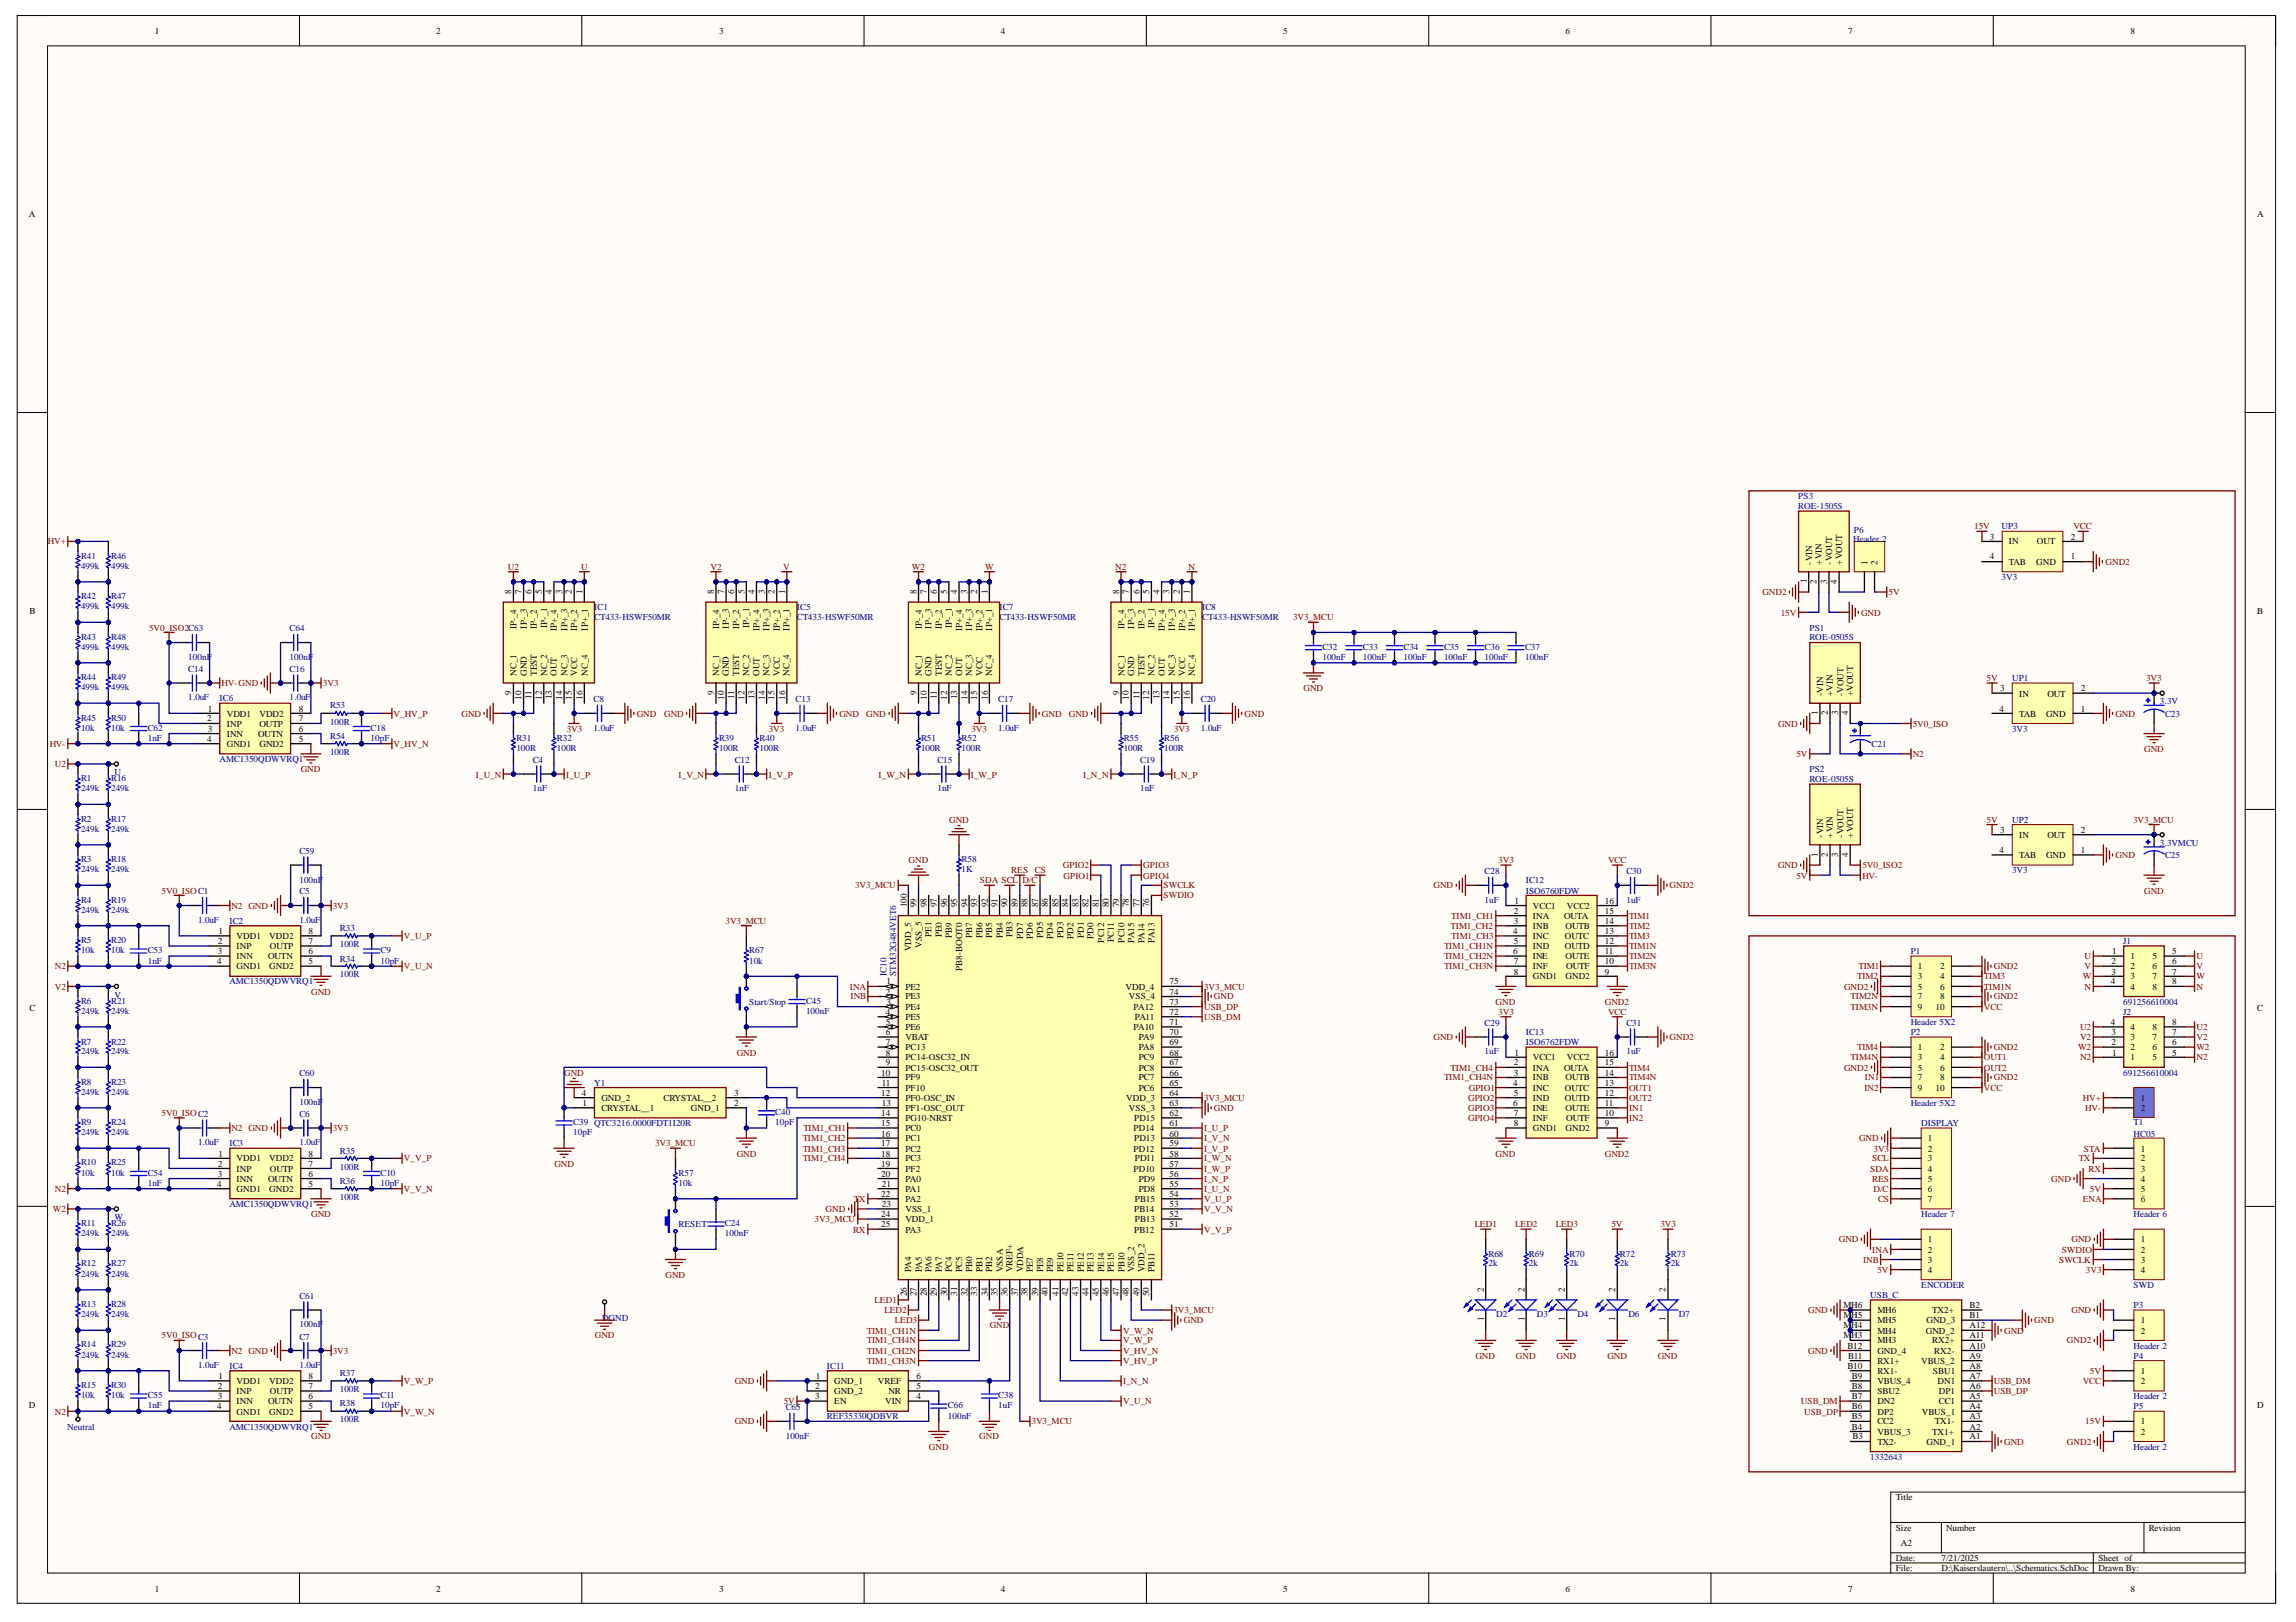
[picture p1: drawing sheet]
<svg xmlns="http://www.w3.org/2000/svg" width="297mm" height="210mm" viewBox="0 0 297 210" stroke-linecap="round" stroke-linejoin="round" font-family="sans-serif">
<defs><g id="words">
<g font-size="1.2">
<text x="20" y="4.4">1</text>
<text x="56.4" y="4.4">2</text>
<text x="93" y="4.4">3</text>
<text x="129.5" y="4.4">4</text>
<text x="166" y="4.4">5</text>
<text x="202.5" y="4.4">6</text>
<text x="239.1" y="4.4">7</text>
<text x="275.6" y="4.4">8</text>
<text x="3.7" y="28.1">A</text>
<text x="292" y="28.1">A</text>
<text x="257.4" y="69.9">3</text>
<text x="259.9" y="70.5">IN</text>
<text x="263.5" y="70.5">OUT</text>
<text x="267.9" y="69.9">2</text>
<text x="66.1" y="76.9" transform="rotate(-90 66.1 76.9)">8</text>
<text x="67.5" y="76.9" transform="rotate(-90 67.5 76.9)">7</text>
<text x="68.8" y="76.9" transform="rotate(-90 68.8 76.9)">6</text>
<text x="70.1" y="76.9" transform="rotate(-90 70.1 76.9)">5</text>
<text x="71.4" y="76.9" transform="rotate(-90 71.4 76.9)">4</text>
<text x="72.7" y="76.9" transform="rotate(-90 72.7 76.9)">3</text>
<text x="74" y="76.9" transform="rotate(-90 74 76.9)">2</text>
<text x="75.4" y="76.9" transform="rotate(-90 75.4 76.9)">1</text>
<text x="92.4" y="76.9" transform="rotate(-90 92.4 76.9)">8</text>
<text x="93.7" y="76.9" transform="rotate(-90 93.7 76.9)">7</text>
<text x="95" y="76.9" transform="rotate(-90 95 76.9)">6</text>
<text x="96.3" y="76.9" transform="rotate(-90 96.3 76.9)">5</text>
<text x="97.6" y="76.9" transform="rotate(-90 97.6 76.9)">4</text>
<text x="98.9" y="76.9" transform="rotate(-90 98.9 76.9)">3</text>
<text x="100.2" y="76.9" transform="rotate(-90 100.2 76.9)">2</text>
<text x="101.6" y="76.9" transform="rotate(-90 101.6 76.9)">1</text>
<text x="118.6" y="76.9" transform="rotate(-90 118.6 76.9)">8</text>
<text x="119.9" y="76.9" transform="rotate(-90 119.9 76.9)">7</text>
<text x="121.2" y="76.9" transform="rotate(-90 121.2 76.9)">6</text>
<text x="122.5" y="76.9" transform="rotate(-90 122.5 76.9)">5</text>
<text x="123.8" y="76.9" transform="rotate(-90 123.8 76.9)">4</text>
<text x="125.2" y="76.9" transform="rotate(-90 125.2 76.9)">3</text>
<text x="126.4" y="76.9" transform="rotate(-90 126.4 76.9)">2</text>
<text x="127.8" y="76.9" transform="rotate(-90 127.8 76.9)">1</text>
<text x="144.8" y="76.9" transform="rotate(-90 144.8 76.9)">8</text>
<text x="146.1" y="76.9" transform="rotate(-90 146.1 76.9)">7</text>
<text x="147.4" y="76.9" transform="rotate(-90 147.4 76.9)">6</text>
<text x="148.7" y="76.9" transform="rotate(-90 148.7 76.9)">5</text>
<text x="150" y="76.9" transform="rotate(-90 150 76.9)">4</text>
<text x="151.3" y="76.9" transform="rotate(-90 151.3 76.9)">3</text>
<text x="152.6" y="76.9" transform="rotate(-90 152.6 76.9)">2</text>
<text x="153.9" y="76.9" transform="rotate(-90 153.9 76.9)">1</text>
<text x="233.8" y="75.4" transform="rotate(-90 233.8 75.4)">1</text>
<text x="234.4" y="73.1" transform="rotate(-90 234.4 73.1)">-VIN</text>
<text x="235" y="75.6" transform="rotate(-90 235 75.6)">2</text>
<text x="235.7" y="73.1" transform="rotate(-90 235.7 73.1)">+VIN</text>
<text x="236.4" y="75.5" transform="rotate(-90 236.4 75.5)">3</text>
<text x="237.1" y="73.1" transform="rotate(-90 237.1 73.1)">-VOUT</text>
<text x="237.6" y="75.6" transform="rotate(-90 237.6 75.6)">4</text>
<text x="238.3" y="73.1" transform="rotate(-90 238.3 73.1)">+VOUT</text>
<text x="241.6" y="73.1" transform="rotate(-90 241.6 73.1)">1</text>
<text x="242.9" y="73.1" transform="rotate(-90 242.9 73.1)">2</text>
<text x="257.4" y="72.4">4</text>
<text x="259.9" y="73.1">TAB</text>
<text x="263.4" y="73.1">GND</text>
<text x="267.9" y="72.4">1</text>
<text x="3.8" y="79.5">B</text>
<text x="66.8" y="81.4" transform="rotate(-90 66.8 81.4)">IP-_4</text>
<text x="68.2" y="81.4" transform="rotate(-90 68.2 81.4)">IP-_3</text>
<text x="69.4" y="81.4" transform="rotate(-90 69.4 81.4)">IP-_2</text>
<text x="70.8" y="81.3" transform="rotate(-90 70.8 81.3)">IP-_1</text>
<text x="72.1" y="81.7" transform="rotate(-90 72.1 81.7)">IP+_4</text>
<text x="73.4" y="81.6" transform="rotate(-90 73.4 81.6)">IP+_3</text>
<text x="74.7" y="81.7" transform="rotate(-90 74.7 81.7)">IP+_2</text>
<text x="76" y="81.6" transform="rotate(-90 76 81.6)">IP+_1</text>
<text x="93" y="81.4" transform="rotate(-90 93 81.4)">IP-_4</text>
<text x="94.3" y="81.4" transform="rotate(-90 94.3 81.4)">IP-_3</text>
<text x="95.6" y="81.4" transform="rotate(-90 95.6 81.4)">IP-_2</text>
<text x="96.9" y="81.3" transform="rotate(-90 96.9 81.3)">IP-_1</text>
<text x="98.3" y="81.7" transform="rotate(-90 98.3 81.7)">IP+_4</text>
<text x="99.5" y="81.6" transform="rotate(-90 99.5 81.6)">IP+_3</text>
<text x="100.9" y="81.7" transform="rotate(-90 100.9 81.7)">IP+_2</text>
<text x="102.2" y="81.6" transform="rotate(-90 102.2 81.6)">IP+_1</text>
<text x="119.2" y="81.4" transform="rotate(-90 119.2 81.4)">IP-_4</text>
<text x="120.5" y="81.4" transform="rotate(-90 120.5 81.4)">IP-_3</text>
<text x="121.9" y="81.4" transform="rotate(-90 121.9 81.4)">IP-_2</text>
<text x="123.1" y="81.3" transform="rotate(-90 123.1 81.3)">IP-_1</text>
<text x="124.5" y="81.7" transform="rotate(-90 124.5 81.7)">IP+_4</text>
<text x="125.8" y="81.6" transform="rotate(-90 125.8 81.6)">IP+_3</text>
<text x="127.1" y="81.7" transform="rotate(-90 127.1 81.7)">IP+_2</text>
<text x="128.4" y="81.6" transform="rotate(-90 128.4 81.6)">IP+_1</text>
<text x="145.5" y="81.4" transform="rotate(-90 145.5 81.4)">IP-_4</text>
<text x="146.7" y="81.4" transform="rotate(-90 146.7 81.4)">IP-_3</text>
<text x="148.1" y="81.4" transform="rotate(-90 148.1 81.4)">IP-_2</text>
<text x="149.4" y="81.3" transform="rotate(-90 149.4 81.3)">IP-_1</text>
<text x="150.7" y="81.7" transform="rotate(-90 150.7 81.7)">IP+_4</text>
<text x="152" y="81.6" transform="rotate(-90 152 81.6)">IP+_3</text>
<text x="153.3" y="81.7" transform="rotate(-90 153.3 81.7)">IP+_2</text>
<text x="154.6" y="81.6" transform="rotate(-90 154.6 81.6)">IP+_1</text>
<text x="292" y="79.5">B</text>
<text x="66.1" y="90" transform="rotate(-90 66.1 90)">9</text>
<text x="66.8" y="87.4" transform="rotate(-90 66.8 87.4)">NC_1</text>
<text x="68.2" y="87.4" transform="rotate(-90 68.2 87.4)">GND</text>
<text x="69.4" y="87.4" transform="rotate(-90 69.4 87.4)">TEST</text>
<text x="70.8" y="87.4" transform="rotate(-90 70.8 87.4)">NC_2</text>
<text x="72.1" y="87.4" transform="rotate(-90 72.1 87.4)">OUT</text>
<text x="73.4" y="87.4" transform="rotate(-90 73.4 87.4)">NC_3</text>
<text x="74.7" y="87.4" transform="rotate(-90 74.7 87.4)">VCC</text>
<text x="76" y="87.4" transform="rotate(-90 76 87.4)">NC_4</text>
<text x="92.4" y="90" transform="rotate(-90 92.4 90)">9</text>
<text x="93" y="87.4" transform="rotate(-90 93 87.4)">NC_1</text>
<text x="94.3" y="87.4" transform="rotate(-90 94.3 87.4)">GND</text>
<text x="95.6" y="87.4" transform="rotate(-90 95.6 87.4)">TEST</text>
<text x="96.9" y="87.4" transform="rotate(-90 96.9 87.4)">NC_2</text>
<text x="98.3" y="87.4" transform="rotate(-90 98.3 87.4)">OUT</text>
<text x="99.5" y="87.4" transform="rotate(-90 99.5 87.4)">NC_3</text>
<text x="100.9" y="87.4" transform="rotate(-90 100.9 87.4)">VCC</text>
<text x="102.2" y="87.4" transform="rotate(-90 102.2 87.4)">NC_4</text>
<text x="118.6" y="90" transform="rotate(-90 118.6 90)">9</text>
<text x="119.2" y="87.4" transform="rotate(-90 119.2 87.4)">NC_1</text>
<text x="120.5" y="87.4" transform="rotate(-90 120.5 87.4)">GND</text>
<text x="121.9" y="87.4" transform="rotate(-90 121.9 87.4)">TEST</text>
<text x="123.1" y="87.4" transform="rotate(-90 123.1 87.4)">NC_2</text>
<text x="124.5" y="87.4" transform="rotate(-90 124.5 87.4)">OUT</text>
<text x="125.8" y="87.4" transform="rotate(-90 125.8 87.4)">NC_3</text>
<text x="127.1" y="87.4" transform="rotate(-90 127.1 87.4)">VCC</text>
<text x="128.4" y="87.4" transform="rotate(-90 128.4 87.4)">NC_4</text>
<text x="144.8" y="90" transform="rotate(-90 144.8 90)">9</text>
<text x="145.5" y="87.4" transform="rotate(-90 145.5 87.4)">NC_1</text>
<text x="146.7" y="87.4" transform="rotate(-90 146.7 87.4)">GND</text>
<text x="148.1" y="87.4" transform="rotate(-90 148.1 87.4)">TEST</text>
<text x="149.4" y="87.4" transform="rotate(-90 149.4 87.4)">NC_2</text>
<text x="150.7" y="87.4" transform="rotate(-90 150.7 87.4)">OUT</text>
<text x="152" y="87.4" transform="rotate(-90 152 87.4)">NC_3</text>
<text x="153.3" y="87.4" transform="rotate(-90 153.3 87.4)">VCC</text>
<text x="154.6" y="87.4" transform="rotate(-90 154.6 87.4)">NC_4</text>
<text x="258.8" y="89.5">3</text>
<text x="269.2" y="89.5">2</text>
<text x="26.8" y="93.4">2</text>
<text x="26.8" y="96">4</text>
<text x="26.9" y="92.1">1</text>
<text x="26.9" y="94.7">3</text>
<text x="29.3" y="92.8">VDD1</text>
<text x="29.3" y="94">INP</text>
<text x="29.3" y="95.4">INN</text>
<text x="33.4" y="95.4">OUTN</text>
<text x="33.6" y="92.8">VDD2</text>
<text x="33.6" y="94">OUTP</text>
<text x="38.6" y="92.1">8</text>
<text x="38.6" y="93.4">7</text>
<text x="38.6" y="94.7">6</text>
<text x="38.6" y="96">5</text>
<text x="67.5" y="90.6" transform="rotate(-90 67.5 90.6)">10</text>
<text x="68.8" y="90.5" transform="rotate(-90 68.8 90.5)">11</text>
<text x="70.1" y="90.6" transform="rotate(-90 70.1 90.6)">12</text>
<text x="71.4" y="90.5" transform="rotate(-90 71.4 90.5)">13</text>
<text x="72.7" y="90.6" transform="rotate(-90 72.7 90.6)">14</text>
<text x="74" y="90.6" transform="rotate(-90 74 90.6)">15</text>
<text x="75.4" y="90.6" transform="rotate(-90 75.4 90.6)">16</text>
<text x="93.7" y="90.6" transform="rotate(-90 93.7 90.6)">10</text>
<text x="95" y="90.5" transform="rotate(-90 95 90.5)">11</text>
<text x="96.3" y="90.6" transform="rotate(-90 96.3 90.6)">12</text>
<text x="97.6" y="90.5" transform="rotate(-90 97.6 90.5)">13</text>
<text x="98.9" y="90.6" transform="rotate(-90 98.9 90.6)">14</text>
<text x="100.2" y="90.6" transform="rotate(-90 100.2 90.6)">15</text>
<text x="101.6" y="90.6" transform="rotate(-90 101.6 90.6)">16</text>
<text x="119.9" y="90.6" transform="rotate(-90 119.9 90.6)">10</text>
<text x="121.2" y="90.5" transform="rotate(-90 121.2 90.5)">11</text>
<text x="122.5" y="90.6" transform="rotate(-90 122.5 90.6)">12</text>
<text x="123.8" y="90.5" transform="rotate(-90 123.8 90.5)">13</text>
<text x="125.2" y="90.6" transform="rotate(-90 125.2 90.6)">14</text>
<text x="126.4" y="90.6" transform="rotate(-90 126.4 90.6)">15</text>
<text x="127.8" y="90.6" transform="rotate(-90 127.8 90.6)">16</text>
<text x="146.1" y="90.6" transform="rotate(-90 146.1 90.6)">10</text>
<text x="147.4" y="90.5" transform="rotate(-90 147.4 90.5)">11</text>
<text x="148.7" y="90.6" transform="rotate(-90 148.7 90.6)">12</text>
<text x="150" y="90.5" transform="rotate(-90 150 90.5)">13</text>
<text x="151.3" y="90.6" transform="rotate(-90 151.3 90.6)">14</text>
<text x="152.6" y="90.6" transform="rotate(-90 152.6 90.6)">15</text>
<text x="153.9" y="90.6" transform="rotate(-90 153.9 90.6)">16</text>
<text x="235.2" y="92.5" transform="rotate(-90 235.2 92.5)">1</text>
<text x="235.9" y="90.1" transform="rotate(-90 235.9 90.1)">-VIN</text>
<text x="236.5" y="92.6" transform="rotate(-90 236.5 92.6)">2</text>
<text x="237.1" y="90.1" transform="rotate(-90 237.1 90.1)">+VIN</text>
<text x="237.8" y="92.5" transform="rotate(-90 237.8 92.5)">3</text>
<text x="238.5" y="90.1" transform="rotate(-90 238.5 90.1)">-VOUT</text>
<text x="239.1" y="92.6" transform="rotate(-90 239.1 92.6)">4</text>
<text x="239.8" y="90.1" transform="rotate(-90 239.8 90.1)">+VOUT</text>
<text x="258.7" y="92.1">4</text>
<text x="261.2" y="90.1">IN</text>
<text x="261.2" y="92.8">TAB</text>
<text x="264.7" y="92.8">GND</text>
<text x="264.9" y="90.1">OUT</text>
<text x="269.2" y="92.1">1</text>
<text x="29.3" y="96.6">GND1</text>
<text x="33.6" y="96.6">GND2</text>
<text x="258.8" y="107.8">3</text>
<text x="269.2" y="107.8">2</text>
<text x="235.2" y="110.8" transform="rotate(-90 235.2 110.8)">1</text>
<text x="235.9" y="108.4" transform="rotate(-90 235.9 108.4)">-VIN</text>
<text x="236.5" y="110.9" transform="rotate(-90 236.5 110.9)">2</text>
<text x="237.1" y="108.4" transform="rotate(-90 237.1 108.4)">+VIN</text>
<text x="237.8" y="110.8" transform="rotate(-90 237.8 110.8)">3</text>
<text x="238.5" y="108.4" transform="rotate(-90 238.5 108.4)">-VOUT</text>
<text x="239.1" y="110.9" transform="rotate(-90 239.1 110.9)">4</text>
<text x="239.8" y="108.4" transform="rotate(-90 239.8 108.4)">+VOUT</text>
<text x="258.7" y="110.4">4</text>
<text x="261.2" y="108.5">IN</text>
<text x="261.2" y="111.1">TAB</text>
<text x="264.7" y="111.1">GND</text>
<text x="264.9" y="108.5">OUT</text>
<text x="269.2" y="110.4">1</text>
<text x="117.3" y="117.4" transform="rotate(-90 117.3 117.4)">100</text>
<text x="118.6" y="117.4" transform="rotate(-90 118.6 117.4)">99</text>
<text x="119.9" y="117.4" transform="rotate(-90 119.9 117.4)">98</text>
<text x="121.2" y="117.4" transform="rotate(-90 121.2 117.4)">97</text>
<text x="122.5" y="117.4" transform="rotate(-90 122.5 117.4)">96</text>
<text x="123.8" y="117.4" transform="rotate(-90 123.8 117.4)">95</text>
<text x="125.2" y="117.4" transform="rotate(-90 125.2 117.4)">94</text>
<text x="126.4" y="117.4" transform="rotate(-90 126.4 117.4)">93</text>
<text x="127.8" y="117.4" transform="rotate(-90 127.8 117.4)">92</text>
<text x="129.1" y="117.4" transform="rotate(-90 129.1 117.4)">91</text>
<text x="130.3" y="117.4" transform="rotate(-90 130.3 117.4)">90</text>
<text x="131.7" y="117.4" transform="rotate(-90 131.7 117.4)">89</text>
<text x="132.9" y="117.4" transform="rotate(-90 132.9 117.4)">88</text>
<text x="134.3" y="117.4" transform="rotate(-90 134.3 117.4)">87</text>
<text x="135.6" y="117.4" transform="rotate(-90 135.6 117.4)">86</text>
<text x="136.9" y="117.4" transform="rotate(-90 136.9 117.4)">85</text>
<text x="138.2" y="117.4" transform="rotate(-90 138.2 117.4)">84</text>
<text x="139.5" y="117.4" transform="rotate(-90 139.5 117.4)">83</text>
<text x="140.8" y="117.4" transform="rotate(-90 140.8 117.4)">82</text>
<text x="142.2" y="117.4" transform="rotate(-90 142.2 117.4)">81</text>
<text x="143.4" y="117.4" transform="rotate(-90 143.4 117.4)">80</text>
<text x="144.8" y="117.4" transform="rotate(-90 144.8 117.4)">79</text>
<text x="146.1" y="117.4" transform="rotate(-90 146.1 117.4)">78</text>
<text x="147.4" y="117.4" transform="rotate(-90 147.4 117.4)">77</text>
<text x="148.7" y="117.4" transform="rotate(-90 148.7 117.4)">76</text>
<text x="195.9" y="118.3">2</text>
<text x="195.9" y="119.5">3</text>
<text x="195.9" y="116.9">1</text>
<text x="198.3" y="117.6">VCC1</text>
<text x="198.3" y="118.9">INA</text>
<text x="202.4" y="118.9">OUTA</text>
<text x="202.7" y="117.6">VCC2</text>
<text x="207.6" y="116.9">16</text>
<text x="207.6" y="118.3">15</text>
<text x="207.6" y="119.5">14</text>
<text x="28.1" y="124.8">4</text>
<text x="28.2" y="122.2">2</text>
<text x="28.2" y="123.5">3</text>
<text x="28.2" y="120.9">1</text>
<text x="30.6" y="121.5">VDD1</text>
<text x="30.6" y="122.8">INP</text>
<text x="30.6" y="124.1">INN</text>
<text x="30.6" y="125.5">GND1</text>
<text x="34.7" y="124.1">OUTN</text>
<text x="34.8" y="121.5">VDD2</text>
<text x="34.8" y="125.5">GND2</text>
<text x="34.9" y="122.8">OUTP</text>
<text x="39.9" y="120.9">8</text>
<text x="39.9" y="122.2">7</text>
<text x="39.9" y="123.5">6</text>
<text x="39.9" y="124.8">5</text>
<text x="117.9" y="123.1" transform="rotate(-90 117.9 123.1)">VDD_5</text>
<text x="119.2" y="122.7" transform="rotate(-90 119.2 122.7)">VSS_5</text>
<text x="120.5" y="121.2" transform="rotate(-90 120.5 121.2)">PE1</text>
<text x="121.9" y="121.3" transform="rotate(-90 121.9 121.3)">PE0</text>
<text x="123.1" y="121.4" transform="rotate(-90 123.1 121.4)">PB9</text>
<text x="124.5" y="125.6" transform="rotate(-90 124.5 125.6)">PB8-BOOT0</text>
<text x="125.8" y="121.4" transform="rotate(-90 125.8 121.4)">PB7</text>
<text x="127.1" y="121.4" transform="rotate(-90 127.1 121.4)">PB6</text>
<text x="128.4" y="121.4" transform="rotate(-90 128.4 121.4)">PB5</text>
<text x="129.7" y="121.4" transform="rotate(-90 129.7 121.4)">PB4</text>
<text x="131" y="121.3" transform="rotate(-90 131 121.3)">PB3</text>
<text x="132.4" y="121.5" transform="rotate(-90 132.4 121.5)">PD7</text>
<text x="133.6" y="121.5" transform="rotate(-90 133.6 121.5)">PD6</text>
<text x="135" y="121.4" transform="rotate(-90 135 121.4)">PD5</text>
<text x="136.2" y="121.5" transform="rotate(-90 136.2 121.5)">PD4</text>
<text x="137.6" y="121.4" transform="rotate(-90 137.6 121.4)">PD3</text>
<text x="138.9" y="121.5" transform="rotate(-90 138.9 121.5)">PD2</text>
<text x="140.2" y="121.4" transform="rotate(-90 140.2 121.4)">PD1</text>
<text x="141.5" y="121.5" transform="rotate(-90 141.5 121.5)">PD0</text>
<text x="142.8" y="122" transform="rotate(-90 142.8 122)">PC12</text>
<text x="144.1" y="121.9" transform="rotate(-90 144.1 121.9)">PC11</text>
<text x="145.5" y="122" transform="rotate(-90 145.5 122)">PC10</text>
<text x="146.7" y="122" transform="rotate(-90 146.7 122)">PA15</text>
<text x="148.1" y="122.1" transform="rotate(-90 148.1 122.1)">PA14</text>
<text x="149.4" y="122" transform="rotate(-90 149.4 122)">PA13</text>
<text x="195.8" y="120.9">4</text>
<text x="195.8" y="123.5">6</text>
<text x="195.9" y="122.2">5</text>
<text x="195.9" y="124.8">7</text>
<text x="198.3" y="120.2">INB</text>
<text x="198.3" y="121.5">INC</text>
<text x="198.3" y="122.8">IND</text>
<text x="198.3" y="124.1">INE</text>
<text x="198.3" y="125.5">INF</text>
<text x="202.5" y="121.5">OUTC</text>
<text x="202.5" y="122.8">OUTD</text>
<text x="202.5" y="120.2">OUTB</text>
<text x="202.5" y="124.1">OUTE</text>
<text x="202.6" y="125.5">OUTF</text>
<text x="207.6" y="120.9">13</text>
<text x="207.6" y="122.2">12</text>
<text x="207.6" y="123.5">11</text>
<text x="207.6" y="124.8">10</text>
<text x="248.1" y="125.5">1</text>
<text x="251" y="125.5">2</text>
<text x="273.2" y="124.8">2</text>
<text x="273.2" y="123.5">1</text>
<text x="275.6" y="124.1">1</text>
<text x="275.6" y="125.5">2</text>
<text x="278.5" y="124.1">5</text>
<text x="278.5" y="125.5">6</text>
<text x="281" y="123.5">5</text>
<text x="281" y="124.8">6</text>
<text x="3.8" y="130.9">C</text>
<text x="114.6" y="128.7">2</text>
<text x="114.6" y="131.4">4</text>
<text x="114.7" y="127.4">1</text>
<text x="114.7" y="130">3</text>
<text x="117.1" y="128.1">PE2</text>
<text x="117.1" y="129.3">PE3</text>
<text x="117.1" y="130.7">PE4</text>
<text x="117.1" y="132">PE5</text>
<text x="145.6" y="128.1">VDD_4</text>
<text x="146.1" y="129.3">VSS_4</text>
<text x="146.6" y="130.7">PA12</text>
<text x="146.8" y="132">PA11</text>
<text x="151.3" y="127.4">75</text>
<text x="151.3" y="128.7">74</text>
<text x="151.3" y="130">73</text>
<text x="151.3" y="131.4">72</text>
<text x="195.9" y="126.1">8</text>
<text x="198.3" y="126.7">GND1</text>
<text x="202.5" y="126.7">GND2</text>
<text x="207.6" y="126.1">9</text>
<text x="248.1" y="126.7">3</text>
<text x="248.1" y="128.1">5</text>
<text x="248.1" y="129.3">7</text>
<text x="248.1" y="130.7">9</text>
<text x="250.4" y="130.7">10</text>
<text x="251" y="126.7">4</text>
<text x="251" y="128.1">6</text>
<text x="251" y="129.3">8</text>
<text x="273.1" y="127.4">4</text>
<text x="273.2" y="126.1">3</text>
<text x="275.6" y="126.7">3</text>
<text x="275.6" y="128.1">4</text>
<text x="278.5" y="126.7">7</text>
<text x="278.5" y="128.1">8</text>
<text x="281" y="126.1">7</text>
<text x="281" y="127.4">8</text>
<text x="292" y="130.9">C</text>
<text x="114.6" y="132.6">5</text>
<text x="114.6" y="134">6</text>
<text x="114.6" y="135.3">7</text>
<text x="114.6" y="136.6">8</text>
<text x="114.6" y="137.9">9</text>
<text x="117.1" y="133.3">PE6</text>
<text x="117.1" y="134.6">VBAT</text>
<text x="117.1" y="135.9">PC13</text>
<text x="117.1" y="137.2">PC14-OSC32_IN</text>
<text x="146.6" y="133.3">PA10</text>
<text x="147.3" y="134.6">PA9</text>
<text x="147.3" y="135.9">PA8</text>
<text x="147.3" y="137.2">PC9</text>
<text x="151.3" y="132.6">71</text>
<text x="151.3" y="134">70</text>
<text x="151.3" y="135.3">69</text>
<text x="151.3" y="136.6">68</text>
<text x="151.3" y="137.9">67</text>
<text x="195.9" y="137.9">2</text>
<text x="195.9" y="136.6">1</text>
<text x="198.3" y="137.2">VCC1</text>
<text x="202.7" y="137.2">VCC2</text>
<text x="207.6" y="136.6">16</text>
<text x="207.6" y="137.9">15</text>
<text x="248.1" y="135.9">1</text>
<text x="248.1" y="137.2">3</text>
<text x="251" y="135.9">2</text>
<text x="251" y="137.2">4</text>
<text x="273.1" y="132.6">4</text>
<text x="273.2" y="135.3">2</text>
<text x="273.2" y="134">3</text>
<text x="273.2" y="136.6">1</text>
<text x="275.6" y="137.2">1</text>
<text x="275.6" y="135.9">2</text>
<text x="275.6" y="134.6">3</text>
<text x="275.6" y="133.3">4</text>
<text x="278.5" y="137.2">5</text>
<text x="278.5" y="135.9">6</text>
<text x="278.5" y="134.6">7</text>
<text x="278.5" y="133.3">8</text>
<text x="281" y="136.6">5</text>
<text x="281" y="135.3">6</text>
<text x="281" y="134">7</text>
<text x="281" y="132.6">8</text>
<text x="75.3" y="141.8">4</text>
<text x="75.4" y="143.1">1</text>
<text x="77.8" y="143.8">CRYSTAL__1</text>
<text x="77.8" y="142.4">GND_2</text>
<text x="85.8" y="142.4">CRYSTAL__2</text>
<text x="89.4" y="143.8">GND_1</text>
<text x="95" y="143.1">2</text>
<text x="95" y="141.8">3</text>
<text x="114" y="139.2">10</text>
<text x="114" y="141.8">12</text>
<text x="114.1" y="140.5">11</text>
<text x="114.1" y="143.1">13</text>
<text x="117.1" y="138.5">PC15-OSC32_OUT</text>
<text x="117.1" y="139.8">PF9</text>
<text x="117.1" y="141.2">PF10</text>
<text x="117.1" y="142.4">PF0-OSC_IN</text>
<text x="117.1" y="143.8">PF1-OSC_OUT</text>
<text x="145.7" y="142.4">VDD_3</text>
<text x="146.1" y="143.8">VSS_3</text>
<text x="147.3" y="138.5">PC8</text>
<text x="147.3" y="139.8">PC7</text>
<text x="147.3" y="141.2">PC6</text>
<text x="151.3" y="139.2">66</text>
<text x="151.3" y="140.5">65</text>
<text x="151.3" y="141.8">64</text>
<text x="151.3" y="143.1">63</text>
<text x="195.8" y="140.5">4</text>
<text x="195.8" y="143.1">6</text>
<text x="195.9" y="139.2">3</text>
<text x="195.9" y="141.8">5</text>
<text x="198.3" y="138.5">INA</text>
<text x="198.3" y="139.8">INB</text>
<text x="198.3" y="141.2">INC</text>
<text x="198.3" y="142.4">IND</text>
<text x="198.3" y="143.8">INE</text>
<text x="202.4" y="138.5">OUTA</text>
<text x="202.5" y="141.2">OUTC</text>
<text x="202.5" y="142.4">OUTD</text>
<text x="202.5" y="139.8">OUTB</text>
<text x="202.5" y="143.8">OUTE</text>
<text x="207.6" y="139.2">14</text>
<text x="207.6" y="140.5">13</text>
<text x="207.6" y="141.8">12</text>
<text x="207.6" y="143.1">11</text>
<text x="248.1" y="138.5">5</text>
<text x="248.1" y="139.8">7</text>
<text x="248.1" y="141.2">9</text>
<text x="250.4" y="141.2">10</text>
<text x="251" y="138.5">6</text>
<text x="251" y="139.8">8</text>
<text x="277" y="142.4">1</text>
<text x="277" y="143.8">2</text>
<text x="28.2" y="149.7">1</text>
<text x="39.9" y="149.7">8</text>
<text x="114" y="144.5">14</text>
<text x="114" y="145.7">15</text>
<text x="114" y="147.1">16</text>
<text x="114" y="148.3">17</text>
<text x="114" y="149.7">18</text>
<text x="117.1" y="145.1">PG10-NRST</text>
<text x="117.1" y="146.4">PC0</text>
<text x="117.1" y="147.7">PC1</text>
<text x="117.1" y="149">PC2</text>
<text x="146.6" y="146.4">PD14</text>
<text x="146.6" y="149">PD12</text>
<text x="146.7" y="145.1">PD15</text>
<text x="146.7" y="147.7">PD13</text>
<text x="151.3" y="144.5">62</text>
<text x="151.3" y="145.7">61</text>
<text x="151.3" y="147.1">60</text>
<text x="151.3" y="148.3">59</text>
<text x="151.3" y="149.7">58</text>
<text x="195.9" y="144.5">7</text>
<text x="195.9" y="145.7">8</text>
<text x="198.3" y="145.1">INF</text>
<text x="198.3" y="146.4">GND1</text>
<text x="202.5" y="146.4">GND2</text>
<text x="202.6" y="145.1">OUTF</text>
<text x="207.6" y="144.5">10</text>
<text x="207.6" y="145.7">9</text>
<text x="249.4" y="147.7">1</text>
<text x="249.4" y="149">2</text>
<text x="277" y="149">1</text>
<text x="28.1" y="153.6">4</text>
<text x="28.2" y="151">2</text>
<text x="28.2" y="152.3">3</text>
<text x="30.6" y="150.3">VDD1</text>
<text x="30.6" y="151.6">INP</text>
<text x="30.6" y="152.9">INN</text>
<text x="30.6" y="154.3">GND1</text>
<text x="34.7" y="152.9">OUTN</text>
<text x="34.8" y="150.3">VDD2</text>
<text x="34.8" y="154.3">GND2</text>
<text x="34.9" y="151.6">OUTP</text>
<text x="39.9" y="151">7</text>
<text x="39.9" y="152.3">6</text>
<text x="39.9" y="153.6">5</text>
<text x="114" y="151">19</text>
<text x="114" y="152.3">20</text>
<text x="114" y="154.9">22</text>
<text x="114.1" y="153.6">21</text>
<text x="117.1" y="150.3">PC3</text>
<text x="117.1" y="151.6">PF2</text>
<text x="117.1" y="152.9">PA0</text>
<text x="117.1" y="154.3">PA1</text>
<text x="117.1" y="155.5">PA2</text>
<text x="146.6" y="151.6">PD10</text>
<text x="146.8" y="150.3">PD11</text>
<text x="146.8" y="155.5">PB15</text>
<text x="147.3" y="152.9">PD9</text>
<text x="147.3" y="154.3">PD8</text>
<text x="151.3" y="151">57</text>
<text x="151.3" y="152.3">56</text>
<text x="151.3" y="153.6">55</text>
<text x="151.3" y="154.9">54</text>
<text x="249.4" y="150.3">3</text>
<text x="249.4" y="151.6">4</text>
<text x="249.4" y="152.9">5</text>
<text x="249.4" y="154.3">6</text>
<text x="249.4" y="155.5">7</text>
<text x="277" y="150.3">2</text>
<text x="277" y="151.6">3</text>
<text x="277" y="152.9">4</text>
<text x="277" y="154.3">5</text>
<text x="277" y="155.5">6</text>
<text x="114" y="157.5">24</text>
<text x="114" y="158.8">25</text>
<text x="114.1" y="156.2">23</text>
<text x="117.1" y="156.9">VSS_1</text>
<text x="117.1" y="158.1">VDD_1</text>
<text x="117.1" y="159.5">PA3</text>
<text x="146.7" y="156.9">PB14</text>
<text x="146.7" y="159.5">PB12</text>
<text x="146.8" y="158.1">PB13</text>
<text x="151.3" y="156.2">53</text>
<text x="151.3" y="157.5">52</text>
<text x="151.3" y="158.8">51</text>
<text x="249.4" y="160.8">1</text>
<text x="277" y="160.8">1</text>
<text x="117.3" y="167.8" transform="rotate(-90 117.3 167.8)">26</text>
<text x="117.9" y="164.7" transform="rotate(-90 117.9 164.7)">PA4</text>
<text x="118.6" y="167.8" transform="rotate(-90 118.6 167.8)">27</text>
<text x="119.2" y="164.7" transform="rotate(-90 119.2 164.7)">PA5</text>
<text x="119.9" y="167.8" transform="rotate(-90 119.9 167.8)">28</text>
<text x="120.5" y="164.7" transform="rotate(-90 120.5 164.7)">PA6</text>
<text x="121.2" y="167.8" transform="rotate(-90 121.2 167.8)">29</text>
<text x="121.9" y="164.7" transform="rotate(-90 121.9 164.7)">PA7</text>
<text x="122.5" y="167.8" transform="rotate(-90 122.5 167.8)">30</text>
<text x="123.1" y="164.7" transform="rotate(-90 123.1 164.7)">PC4</text>
<text x="123.8" y="167.7" transform="rotate(-90 123.8 167.7)">31</text>
<text x="124.5" y="164.7" transform="rotate(-90 124.5 164.7)">PC5</text>
<text x="125.2" y="167.8" transform="rotate(-90 125.2 167.8)">32</text>
<text x="125.8" y="164.7" transform="rotate(-90 125.8 164.7)">PB0</text>
<text x="126.4" y="167.7" transform="rotate(-90 126.4 167.7)">33</text>
<text x="127.1" y="164.7" transform="rotate(-90 127.1 164.7)">PB1</text>
<text x="127.8" y="167.8" transform="rotate(-90 127.8 167.8)">34</text>
<text x="128.4" y="164.7" transform="rotate(-90 128.4 164.7)">PB2</text>
<text x="129.1" y="167.8" transform="rotate(-90 129.1 167.8)">35</text>
<text x="129.7" y="164.7" transform="rotate(-90 129.7 164.7)">VSSA</text>
<text x="130.3" y="167.8" transform="rotate(-90 130.3 167.8)">36</text>
<text x="131" y="164.7" transform="rotate(-90 131 164.7)">VREF+</text>
<text x="131.7" y="167.8" transform="rotate(-90 131.7 167.8)">37</text>
<text x="132.4" y="164.7" transform="rotate(-90 132.4 164.7)">VDDA</text>
<text x="132.9" y="167.8" transform="rotate(-90 132.9 167.8)">38</text>
<text x="133.6" y="164.7" transform="rotate(-90 133.6 164.7)">PE7</text>
<text x="134.3" y="167.8" transform="rotate(-90 134.3 167.8)">39</text>
<text x="135" y="164.7" transform="rotate(-90 135 164.7)">PE8</text>
<text x="135.6" y="167.8" transform="rotate(-90 135.6 167.8)">40</text>
<text x="136.2" y="164.7" transform="rotate(-90 136.2 164.7)">PE9</text>
<text x="136.9" y="167.7" transform="rotate(-90 136.9 167.7)">41</text>
<text x="137.6" y="164.7" transform="rotate(-90 137.6 164.7)">PE10</text>
<text x="138.2" y="167.8" transform="rotate(-90 138.2 167.8)">42</text>
<text x="138.9" y="164.7" transform="rotate(-90 138.9 164.7)">PE11</text>
<text x="139.5" y="167.7" transform="rotate(-90 139.5 167.7)">43</text>
<text x="140.2" y="164.7" transform="rotate(-90 140.2 164.7)">PE12</text>
<text x="140.8" y="167.8" transform="rotate(-90 140.8 167.8)">44</text>
<text x="141.5" y="164.7" transform="rotate(-90 141.5 164.7)">PE13</text>
<text x="142.2" y="167.8" transform="rotate(-90 142.2 167.8)">45</text>
<text x="142.8" y="164.7" transform="rotate(-90 142.8 164.7)">PE14</text>
<text x="143.4" y="167.8" transform="rotate(-90 143.4 167.8)">46</text>
<text x="144.1" y="164.7" transform="rotate(-90 144.1 164.7)">PE15</text>
<text x="144.8" y="167.8" transform="rotate(-90 144.8 167.8)">47</text>
<text x="145.5" y="164.7" transform="rotate(-90 145.5 164.7)">PB10</text>
<text x="146.1" y="167.8" transform="rotate(-90 146.1 167.8)">48</text>
<text x="146.7" y="164.7" transform="rotate(-90 146.7 164.7)">VSS_2</text>
<text x="147.4" y="167.8" transform="rotate(-90 147.4 167.8)">49</text>
<text x="148.1" y="164.7" transform="rotate(-90 148.1 164.7)">VDD_2</text>
<text x="148.7" y="167.8" transform="rotate(-90 148.7 167.8)">50</text>
<text x="149.4" y="164.7" transform="rotate(-90 149.4 164.7)">PB11</text>
<text x="192" y="167.2" transform="rotate(-90 192 167.2)">2</text>
<text x="197.2" y="167.2" transform="rotate(-90 197.2 167.2)">2</text>
<text x="202.5" y="167.2" transform="rotate(-90 202.5 167.2)">2</text>
<text x="209" y="167.2" transform="rotate(-90 209 167.2)">2</text>
<text x="215.5" y="167.2" transform="rotate(-90 215.5 167.2)">2</text>
<text x="249.4" y="162.1">2</text>
<text x="249.4" y="163.4">3</text>
<text x="249.4" y="164.7">4</text>
<text x="277" y="162.1">2</text>
<text x="277" y="163.4">3</text>
<text x="277" y="164.7">4</text>
<text x="192" y="171" transform="rotate(-90 192 171)">1</text>
<text x="197.2" y="171" transform="rotate(-90 197.2 171)">1</text>
<text x="202.5" y="171" transform="rotate(-90 202.5 171)">1</text>
<text x="209" y="171" transform="rotate(-90 209 171)">1</text>
<text x="215.5" y="171" transform="rotate(-90 215.5 171)">1</text>
<text x="238.5" y="173.2">MH3</text>
<text x="238.5" y="171.9">MH4</text>
<text x="238.5" y="170.6">MH5</text>
<text x="238.5" y="169.3">MH6</text>
<text x="242.9" y="173.9">MH3</text>
<text x="242.9" y="172.6">MH4</text>
<text x="242.9" y="171.2">MH5</text>
<text x="242.9" y="170">MH6</text>
<text x="249.1" y="172.6">GND_2</text>
<text x="249.2" y="171.2">GND_3</text>
<text x="250" y="173.9">RX2+</text>
<text x="250" y="170">TX2+</text>
<text x="254.8" y="173.2">A11</text>
<text x="254.8" y="171.9">A12</text>
<text x="254.8" y="170.6">B1</text>
<text x="254.8" y="169.3">B2</text>
<text x="277" y="171.2">1</text>
<text x="277" y="172.6">2</text>
<text x="28.2" y="179.8">2</text>
<text x="28.2" y="178.4">1</text>
<text x="30.6" y="179.1">VDD1</text>
<text x="34.8" y="179.1">VDD2</text>
<text x="39.9" y="178.4">8</text>
<text x="39.9" y="179.8">7</text>
<text x="105.5" y="179.8">2</text>
<text x="105.5" y="178.4">1</text>
<text x="107.9" y="179.1">GND_1</text>
<text x="113.6" y="179.1">VREF</text>
<text x="118.6" y="178.4">6</text>
<text x="118.6" y="179.8">5</text>
<text x="239" y="177.2">B10</text>
<text x="239" y="174.5">B12</text>
<text x="239.1" y="175.8">B11</text>
<text x="239.6" y="179.8">B8</text>
<text x="239.6" y="178.4">B9</text>
<text x="242.9" y="179.1">VBUS_4</text>
<text x="242.9" y="177.8">RX1-</text>
<text x="242.9" y="176.5">RX1+</text>
<text x="242.9" y="175.2">GND_4</text>
<text x="248.6" y="176.5">VBUS_2</text>
<text x="250.1" y="177.8">SBU1</text>
<text x="250.2" y="175.2">RX2-</text>
<text x="250.7" y="179.1">DN1</text>
<text x="254.8" y="179.8">A6</text>
<text x="254.8" y="178.4">A7</text>
<text x="254.8" y="177.2">A8</text>
<text x="254.8" y="175.8">A9</text>
<text x="254.8" y="174.5">A10</text>
<text x="277" y="177.8">1</text>
<text x="277" y="179.1">2</text>
<text x="3.7" y="182.2">D</text>
<text x="28.1" y="182.4">4</text>
<text x="28.2" y="181">3</text>
<text x="30.6" y="180.5">INP</text>
<text x="30.6" y="181.7">INN</text>
<text x="30.6" y="183.1">GND1</text>
<text x="34.7" y="181.7">OUTN</text>
<text x="34.8" y="183.1">GND2</text>
<text x="34.9" y="180.5">OUTP</text>
<text x="39.9" y="181">6</text>
<text x="39.9" y="182.4">5</text>
<text x="105.5" y="181">3</text>
<text x="107.9" y="180.5">GND_2</text>
<text x="107.9" y="181.7">EN</text>
<text x="114.5" y="181.7">VIN</text>
<text x="114.9" y="180.5">NR</text>
<text x="118.6" y="181">4</text>
<text x="239.6" y="185">B4</text>
<text x="239.6" y="183.7">B5</text>
<text x="239.6" y="182.4">B6</text>
<text x="239.6" y="181">B7</text>
<text x="242.9" y="185.7">VBUS_3</text>
<text x="242.9" y="184.3">CC2</text>
<text x="242.9" y="183.1">DP2</text>
<text x="242.9" y="181.7">DN2</text>
<text x="242.9" y="180.5">SBU2</text>
<text x="248.6" y="183.1">VBUS_1</text>
<text x="250" y="185.7">TX1+</text>
<text x="250.3" y="184.3">TX1-</text>
<text x="250.8" y="181.7">CC1</text>
<text x="250.8" y="180.5">DP1</text>
<text x="254.8" y="185">A2</text>
<text x="254.8" y="183.7">A3</text>
<text x="254.8" y="182.4">A4</text>
<text x="254.8" y="181">A5</text>
<text x="277" y="184.3">1</text>
<text x="277" y="185.7">2</text>
<text x="292" y="182.2">D</text>
<text x="239.7" y="186.3">B3</text>
<text x="242.9" y="187">TX2-</text>
<text x="249.2" y="187">GND_1</text>
<text x="254.8" y="186.3">A1</text>
<text x="245.3" y="194.1">Title</text>
<text x="245.3" y="198.1">Size</text>
<text x="245.3" y="202">Date:</text>
<text x="245.3" y="203.3">File:</text>
<text x="245.9" y="200.1">A2</text>
<text x="251.2" y="202">7/21/2025</text>
<text x="251.2" y="203.3">D:\Kaiserslautern\..\Schematics.SchDoc</text>
<text x="251.8" y="198.1">Number</text>
<text x="271.5" y="202">Sheet of</text>
<text x="271.5" y="203.3">Drawn By:</text>
<text x="278" y="198.1">Revision</text>
<text x="20" y="206">1</text>
<text x="56.4" y="206">2</text>
<text x="93" y="206">3</text>
<text x="129.5" y="206">4</text>
<text x="166" y="206">5</text>
<text x="202.5" y="206">6</text>
<text x="239.1" y="206">7</text>
<text x="275.6" y="206">8</text>
</g>
<g font-size="1.2" fill="#000080">
<text x="232.7" y="64.6">PS3</text>
<text x="232.7" y="65.9">ROE-1505S</text>
<text x="239.8" y="70.1">Header 2</text>
<text x="239.8" y="69">P6</text>
<text x="259" y="68.5">UP3</text>
<text x="10.5" y="72.3">R41</text>
<text x="10.5" y="73.6">499k</text>
<text x="10.5" y="77.6">R42</text>
<text x="14.4" y="72.3">R46</text>
<text x="14.4" y="73.6">499k</text>
<text x="14.4" y="77.6">R47</text>
<text x="259" y="75">3V3</text>
<text x="10.5" y="78.8">499k</text>
<text x="10.5" y="82.8">R43</text>
<text x="14.4" y="78.8">499k</text>
<text x="14.4" y="82.8">R48</text>
<text x="37.5" y="81.7">C64</text>
<text x="76.9" y="79">IC1</text>
<text x="76.9" y="80.3">CT433-HSWF50MR</text>
<text x="103.1" y="79">IC5</text>
<text x="103.1" y="80.3">CT433-HSWF50MR</text>
<text x="129.3" y="79">IC7</text>
<text x="129.3" y="80.3">CT433-HSWF50MR</text>
<text x="155.5" y="79">IC8</text>
<text x="155.5" y="80.3">CT433-HSWF50MR</text>
<text x="234.1" y="81.6">PS1</text>
<text x="234.1" y="82.9">ROE-0505S</text>
<text x="10.5" y="84.1">499k</text>
<text x="10.5" y="88">R44</text>
<text x="10.5" y="89.3">499k</text>
<text x="14.4" y="84.1">499k</text>
<text x="14.4" y="88">R49</text>
<text x="14.4" y="89.3">499k</text>
<text x="24.4" y="86.9">C14</text>
<text x="24.4" y="85.4">100nF</text>
<text x="37.5" y="86.9">C16</text>
<text x="37.5" y="85.4">100nF</text>
<text x="171.1" y="84.1">C32</text>
<text x="171.1" y="85.4">100nF</text>
<text x="176.3" y="84.1">C33</text>
<text x="176.3" y="85.4">100nF</text>
<text x="181.6" y="84.1">C34</text>
<text x="181.6" y="85.4">100nF</text>
<text x="186.8" y="84.1">C35</text>
<text x="186.8" y="85.4">100nF</text>
<text x="192.1" y="84.1">C36</text>
<text x="192.1" y="85.4">100nF</text>
<text x="197.3" y="84.1">C37</text>
<text x="197.3" y="85.4">100nF</text>
<text x="260.3" y="88.1">UP1</text>
<text x="10.5" y="93.3">R45</text>
<text x="10.5" y="94.5">10k</text>
<text x="14.4" y="93.3">R50</text>
<text x="14.4" y="94.5">10k</text>
<text x="19.1" y="94.5">C62</text>
<text x="19.1" y="95.9">1nF</text>
<text x="24.4" y="90.6">1.0uF</text>
<text x="28.4" y="90.7">IC6</text>
<text x="37.5" y="90.6">1.0uF</text>
<text x="42.7" y="91.7">R53</text>
<text x="42.7" y="93.8">100R</text>
<text x="42.7" y="95.6">R54</text>
<text x="48" y="94.5">C18</text>
<text x="48" y="95.9">10pF</text>
<text x="66.8" y="95.9">R31</text>
<text x="72.1" y="95.9">R32</text>
<text x="76.8" y="90.9">C8</text>
<text x="76.8" y="94.5">1.0uF</text>
<text x="93" y="95.9">R39</text>
<text x="98.3" y="95.9">R40</text>
<text x="102.9" y="90.9">C13</text>
<text x="102.9" y="94.5">1.0uF</text>
<text x="119.2" y="95.9">R51</text>
<text x="124.4" y="95.9">R52</text>
<text x="129.1" y="90.9">C17</text>
<text x="129.1" y="94.5">1.0uF</text>
<text x="145.4" y="95.9">R55</text>
<text x="150.6" y="95.9">R56</text>
<text x="155.4" y="90.9">C20</text>
<text x="155.4" y="94.5">1.0uF</text>
<text x="260.3" y="94.7">3V3</text>
<text x="279.4" y="91.2">3.3V</text>
<text x="280.1" y="92.8">C23</text>
<text x="10.5" y="101.1">R1</text>
<text x="14.4" y="101.1">R16</text>
<text x="14.8" y="100.3">U</text>
<text x="28.4" y="98.6">AMC1350QDWVRQ1</text>
<text x="42.7" y="97.7">100R</text>
<text x="66.8" y="97.2">100R</text>
<text x="68.9" y="98.8">C4</text>
<text x="72.1" y="97.2">100R</text>
<text x="93" y="97.2">100R</text>
<text x="95.1" y="98.8">C12</text>
<text x="98.3" y="97.2">100R</text>
<text x="119.2" y="97.2">100R</text>
<text x="121.3" y="98.8">C15</text>
<text x="124.4" y="97.2">100R</text>
<text x="145.4" y="97.2">100R</text>
<text x="147.5" y="98.8">C19</text>
<text x="150.6" y="97.2">100R</text>
<text x="234.1" y="99.9">PS2</text>
<text x="234.1" y="101.2">ROE-0505S</text>
<text x="242.1" y="96.7">C21</text>
<text x="10.5" y="102.4">249k</text>
<text x="10.5" y="106.4">R2</text>
<text x="10.5" y="107.6">249k</text>
<text x="14.4" y="102.4">249k</text>
<text x="14.4" y="106.4">R17</text>
<text x="14.4" y="107.6">249k</text>
<text x="68.9" y="102.4">1nF</text>
<text x="95.1" y="102.4">1nF</text>
<text x="121.3" y="102.4">1nF</text>
<text x="147.5" y="102.4">1nF</text>
<text x="260.3" y="106.4">UP2</text>
<text x="10.5" y="111.6">R3</text>
<text x="10.5" y="112.9">249k</text>
<text x="14.4" y="111.6">R18</text>
<text x="14.4" y="112.9">249k</text>
<text x="38.7" y="110.5">C59</text>
<text x="124.4" y="111.6">R58</text>
<text x="124.4" y="112.9">1K</text>
<text x="192.1" y="113.1">C28</text>
<text x="210.4" y="113.1">C30</text>
<text x="260.3" y="113">3V3</text>
<text x="279.4" y="109.5">3.3VMCU</text>
<text x="280.1" y="111.1">C25</text>
<text x="10.5" y="116.8">R4</text>
<text x="10.5" y="118.1">249k</text>
<text x="14.4" y="116.8">R19</text>
<text x="14.4" y="118.1">249k</text>
<text x="25.6" y="119.5">1.0uF</text>
<text x="29.7" y="119.5">IC2</text>
<text x="38.7" y="115.7">C5</text>
<text x="38.7" y="119.5">1.0uF</text>
<text x="38.7" y="114.2">100nF</text>
<text x="192.1" y="116.8">1uF</text>
<text x="197.4" y="114.3">IC12</text>
<text x="197.4" y="115.7">ISO6760FDW</text>
<text x="210.4" y="116.8">1uF</text>
<text x="10.5" y="122.1">R5</text>
<text x="10.5" y="123.3">10k</text>
<text x="14.4" y="122.1">R20</text>
<text x="14.4" y="123.3">10k</text>
<text x="19.1" y="123.3">C53</text>
<text x="19.1" y="124.7">1nF</text>
<text x="44" y="120.5">R33</text>
<text x="44" y="122.6">100R</text>
<text x="44" y="124.4">R34</text>
<text x="49.2" y="123.3">C9</text>
<text x="49.2" y="124.7">10pF</text>
<text x="96.9" y="123.3">R67</text>
<text x="96.9" y="124.7">10k</text>
<text x="247.2" y="123.5">P1</text>
<text x="274.7" y="122.2">J1</text>
<text x="10.5" y="129.9">R6</text>
<text x="10.5" y="131.2">249k</text>
<text x="14.4" y="129.9">R21</text>
<text x="14.4" y="131.2">249k</text>
<text x="14.8" y="129.1">V</text>
<text x="29.7" y="127.4">AMC1350QDWVRQ1</text>
<text x="44" y="126.5">100R</text>
<text x="96.9" y="130">Start/Stop</text>
<text x="104.3" y="129.9">C45</text>
<text x="104.3" y="131.2">100nF</text>
<text x="114.7" y="126.3" transform="rotate(-90 114.7 126.3)">IC10</text>
<text x="115.9" y="126.3" transform="rotate(-90 115.9 126.3)">STM32G484VET6</text>
<text x="274.7" y="130">691256610004</text>
<text x="274.7" y="131.4">J2</text>
<text x="10.5" y="135.2">R7</text>
<text x="10.5" y="136.4">249k</text>
<text x="14.4" y="135.2">R22</text>
<text x="14.4" y="136.4">249k</text>
<text x="192.1" y="132.8">C29</text>
<text x="192.1" y="136.4">1uF</text>
<text x="197.4" y="134">IC13</text>
<text x="197.4" y="135.3">ISO6762FDW</text>
<text x="210.4" y="132.8">C31</text>
<text x="210.4" y="136.4">1uF</text>
<text x="247.2" y="132.6">Header 5X2</text>
<text x="247.2" y="134">P2</text>
<text x="10.5" y="140.4">R8</text>
<text x="10.5" y="141.7">249k</text>
<text x="14.4" y="140.4">R23</text>
<text x="14.4" y="141.7">249k</text>
<text x="38.7" y="139.3">C60</text>
<text x="38.7" y="143">100nF</text>
<text x="76.9" y="140.5">Y1</text>
<text x="247.2" y="143.1">Header 5X2</text>
<text x="274.7" y="139.2">691256610004</text>
<text x="10.5" y="145.6">R9</text>
<text x="10.5" y="146.9">249k</text>
<text x="14.4" y="145.6">R24</text>
<text x="14.4" y="146.9">249k</text>
<text x="25.6" y="148.2">1.0uF</text>
<text x="29.7" y="148.3">IC3</text>
<text x="38.7" y="144.5">C6</text>
<text x="38.7" y="148.2">1.0uF</text>
<text x="44" y="149.3">R35</text>
<text x="74.2" y="145.6">C39 QTC3216.0000FDT1I20R</text>
<text x="74.2" y="146.9">10pF</text>
<text x="100.3" y="144.3">C40</text>
<text x="100.3" y="145.6">10pF</text>
<text x="248.6" y="145.7">DISPLAY</text>
<text x="276" y="145.6">T1</text>
<text x="276" y="147.1">HC05</text>
<text x="10.5" y="150.8">R10</text>
<text x="10.5" y="152.2">10k</text>
<text x="14.4" y="150.8">R25</text>
<text x="14.4" y="152.2">10k</text>
<text x="19.1" y="152.2">C54</text>
<text x="19.1" y="153.4">1nF</text>
<text x="44" y="151.4">100R</text>
<text x="44" y="153.2">R36</text>
<text x="44" y="155.3">100R</text>
<text x="49.2" y="152.2">C10</text>
<text x="49.2" y="153.4">10pF</text>
<text x="87.8" y="152.2">R57</text>
<text x="87.8" y="153.4">10k</text>
<text x="10.5" y="158.7">R11</text>
<text x="10.5" y="160">249k</text>
<text x="14.4" y="158.7">R26</text>
<text x="14.4" y="160">249k</text>
<text x="14.8" y="157.9">W</text>
<text x="29.7" y="156.2">AMC1350QDWVRQ1</text>
<text x="87.8" y="158.8">RESET</text>
<text x="93.8" y="158.7">C24</text>
<text x="93.8" y="160">100nF</text>
<text x="248.6" y="157.5">Header 7</text>
<text x="276" y="157.5">Header 6</text>
<text x="10.5" y="163.9">R12</text>
<text x="10.5" y="165.2">249k</text>
<text x="14.4" y="163.9">R27</text>
<text x="14.4" y="165.2">249k</text>
<text x="192.6" y="162.6">R68</text>
<text x="192.6" y="163.9">2k</text>
<text x="197.8" y="162.6">R69</text>
<text x="197.8" y="163.9">2k</text>
<text x="203.1" y="162.6">R70</text>
<text x="203.1" y="163.9">2k</text>
<text x="209.6" y="162.6">R72</text>
<text x="209.6" y="163.9">2k</text>
<text x="216.2" y="162.6">R73</text>
<text x="216.2" y="163.9">2k</text>
<text x="242" y="167.9">USB_C</text>
<text x="248.6" y="166.7">ENCODER</text>
<text x="276" y="166.7">SWD</text>
<text x="10.5" y="169.1">R13</text>
<text x="10.5" y="170.5">249k</text>
<text x="14.4" y="169.1">R28</text>
<text x="14.4" y="170.5">249k</text>
<text x="38.7" y="173.4">C7</text>
<text x="38.7" y="168.1">C61</text>
<text x="38.7" y="171.7">100nF</text>
<text x="77.9" y="170.9">DGND</text>
<text x="193.6" y="170.5">D2</text>
<text x="198.8" y="170.5">D3</text>
<text x="204.1" y="170.5">D4</text>
<text x="210.7" y="170.5">D6</text>
<text x="217.2" y="170.5">D7</text>
<text x="276" y="169.3">P3</text>
<text x="10.5" y="174.4">R14</text>
<text x="10.5" y="175.7">249k</text>
<text x="10.5" y="179.6">R15</text>
<text x="14.4" y="174.4">R29</text>
<text x="14.4" y="175.7">249k</text>
<text x="14.4" y="179.6">R30</text>
<text x="25.6" y="177">1.0uF</text>
<text x="29.7" y="177.2">IC4</text>
<text x="38.7" y="177">1.0uF</text>
<text x="44" y="178.1">R37</text>
<text x="107" y="177.2">IC11</text>
<text x="276" y="174.5">Header 2</text>
<text x="276" y="175.8">P4</text>
<text x="8.7" y="185">Neutral</text>
<text x="10.5" y="181">10k</text>
<text x="14.4" y="181">10k</text>
<text x="19.1" y="181">C55</text>
<text x="19.1" y="182.2">1nF</text>
<text x="29.7" y="185">AMC1350QDWVRQ1</text>
<text x="44" y="180.2">100R</text>
<text x="44" y="182">R38</text>
<text x="44" y="184.1">100R</text>
<text x="49.2" y="181">C11</text>
<text x="49.2" y="182.2">10pF</text>
<text x="101.7" y="182.5">C65</text>
<text x="107" y="183.7">REF35330QDBVR</text>
<text x="122.6" y="182.2">C66</text>
<text x="122.6" y="183.6">100nF</text>
<text x="129.1" y="181">C38</text>
<text x="129.1" y="182.2">1uF</text>
<text x="276" y="181">Header 2</text>
<text x="276" y="182.4">P5</text>
<text x="101.7" y="186.2">100nF</text>
<text x="242" y="188.9">1332643</text>
<text x="276" y="187.6">Header 2</text>
</g>
<g font-size="1.2" fill="#800000">
<text x="6.2" y="70.5">HV+</text>
<text x="255.4" y="68.5">15V</text>
<text x="268.3" y="68.5">VCC</text>
<text x="65.7" y="73.8">U2</text>
<text x="75.2" y="73.8">U</text>
<text x="91.9" y="73.8">V2</text>
<text x="101.3" y="73.8">V</text>
<text x="118" y="73.8">W2</text>
<text x="127.4" y="73.8">W</text>
<text x="144.3" y="73.8">N2</text>
<text x="153.7" y="73.8">N</text>
<text x="228" y="77">GND2</text>
<text x="244.3" y="77">5V</text>
<text x="272.4" y="73.1">GND2</text>
<text x="19.3" y="81.6">5V0_ISO2C63</text>
<text x="167.3" y="80.3">3V3_MCU</text>
<text x="230.4" y="79.7">15V</text>
<text x="240.8" y="79.7">GND</text>
<text x="28.7" y="88.8">HV-GND</text>
<text x="41.8" y="88.8">3V3</text>
<text x="168.6" y="89.5">GND</text>
<text x="257" y="88.1">5V</text>
<text x="277.6" y="88.1">3V3</text>
<text x="50.9" y="92.8">V_HV_P</text>
<text x="59.7" y="92.8">GND</text>
<text x="73.3" y="94.7">3V3</text>
<text x="82.4" y="92.8">GND</text>
<text x="85.9" y="92.8">GND</text>
<text x="99.5" y="94.7">3V3</text>
<text x="108.6" y="92.8">GND</text>
<text x="112.1" y="92.8">GND</text>
<text x="125.7" y="94.7">3V3</text>
<text x="134.8" y="92.8">GND</text>
<text x="138.3" y="92.8">GND</text>
<text x="151.9" y="94.7">3V3</text>
<text x="161" y="92.8">GND</text>
<text x="230" y="94">GND</text>
<text x="247.5" y="94">5V0_ISO</text>
<text x="273.7" y="92.8">GND</text>
<text x="6.4" y="96.6">HV-</text>
<text x="7.1" y="99.3">U2</text>
<text x="38.9" y="99.9">GND</text>
<text x="50.9" y="96.6">V_HV_N</text>
<text x="61.6" y="100.6">I_U_N</text>
<text x="73.2" y="100.6">I_U_P</text>
<text x="87.8" y="100.6">I_V_N</text>
<text x="99.5" y="100.6">I_V_P</text>
<text x="113.7" y="100.6">I_W_N</text>
<text x="125.6" y="100.6">I_W_P</text>
<text x="140.1" y="100.6">I_N_N</text>
<text x="151.8" y="100.6">I_N_P</text>
<text x="232.4" y="98">5V</text>
<text x="247.5" y="98">N2</text>
<text x="277.4" y="97.3">GND</text>
<text x="122.8" y="106.4">GND</text>
<text x="257" y="106.4">5V</text>
<text x="276" y="106.4">3V3_MCU</text>
<text x="117.6" y="111.7">GND</text>
<text x="130.8" y="113">RES</text>
<text x="133.9" y="113">CS</text>
<text x="137.5" y="112.4">GPIO2</text>
<text x="137.6" y="113.7">GPIO1</text>
<text x="147.9" y="113.7">GPIO4</text>
<text x="147.9" y="112.4">GPIO3</text>
<text x="193.8" y="111.7">3V3</text>
<text x="208" y="111.7">VCC</text>
<text x="230" y="112.4">GND</text>
<text x="232.4" y="113.7">5V</text>
<text x="240.9" y="112.4">5V0_ISO2</text>
<text x="240.9" y="113.7">HV-</text>
<text x="273.7" y="111.1">GND</text>
<text x="20.9" y="115.7">5V0_ISOC1</text>
<text x="29.9" y="117.6">N2 GND</text>
<text x="43" y="117.6">3V3</text>
<text x="93.9" y="119.5">3V3_MCU</text>
<text x="110.6" y="115">3V3_MCU</text>
<text x="126.8" y="114.3">SDA SCL D/C</text>
<text x="150.5" y="116.2">SWDIO</text>
<text x="150.5" y="115">SWCLK</text>
<text x="185.5" y="115">GND</text>
<text x="187.7" y="118.9">TIM1_CH1</text>
<text x="210.7" y="118.9">TIM1</text>
<text x="216" y="115">GND2</text>
<text x="277.4" y="115.7">GND</text>
<text x="7.1" y="125.5">N2</text>
<text x="52.3" y="121.5">V_U_P</text>
<text x="52.3" y="125.5">V_U_N</text>
<text x="186.8" y="122.8">TIM1_CH1N</text>
<text x="186.8" y="124.1">TIM1_CH2N</text>
<text x="186.8" y="125.5">TIM1_CH3N</text>
<text x="187.7" y="120.2">TIM1_CH2</text>
<text x="187.7" y="121.5">TIM1_CH3</text>
<text x="210.7" y="125.5">TIM3N</text>
<text x="210.7" y="120.2">TIM2</text>
<text x="210.7" y="121.5">TIM3</text>
<text x="210.7" y="124.1">TIM2N</text>
<text x="210.7" y="122.8">TIM1N</text>
<text x="240.4" y="125.5">TIM1</text>
<text x="257.9" y="125.5">GND2</text>
<text x="269.7" y="124.1">U</text>
<text x="269.7" y="125.5">V</text>
<text x="284.2" y="124.1">U</text>
<text x="284.2" y="125.5">V</text>
<text x="7.1" y="128.1">V2</text>
<text x="40.3" y="128.7">GND</text>
<text x="109.9" y="128.1">INA</text>
<text x="110" y="129.3">INB</text>
<text x="155.8" y="128.1">3V3_MCU</text>
<text x="155.8" y="130.7">USB_DP</text>
<text x="155.8" y="132">USB_DM</text>
<text x="157" y="129.3">GND</text>
<text x="193.5" y="130">GND</text>
<text x="193.8" y="131.4">3V3</text>
<text x="207.6" y="130">GND2</text>
<text x="208" y="131.4">VCC</text>
<text x="238.6" y="128.1">GND2</text>
<text x="239.4" y="130.7">TIM3N</text>
<text x="239.4" y="129.3">TIM2N</text>
<text x="240.3" y="126.7">TIM2</text>
<text x="256.7" y="130.7">VCC</text>
<text x="256.7" y="126.7">TIM3</text>
<text x="256.7" y="128.1">TIM1N</text>
<text x="257.9" y="129.3">GND2</text>
<text x="269.4" y="126.7">W</text>
<text x="269.7" y="128.1">N</text>
<text x="284.2" y="126.7">W</text>
<text x="284.2" y="128.1">N</text>
<text x="95.3" y="136.6">GND</text>
<text x="185.5" y="134.6">GND</text>
<text x="216" y="134.6">GND2</text>
<text x="239.4" y="137.2">TIM4N</text>
<text x="240.3" y="135.9">TIM4</text>
<text x="256.7" y="137.2">OUT1</text>
<text x="257.9" y="135.9">GND2</text>
<text x="268.8" y="135.9">W2</text>
<text x="269.1" y="133.3">U2</text>
<text x="269.1" y="134.6">V2</text>
<text x="269.1" y="137.2">N2</text>
<text x="284.2" y="133.3">U2</text>
<text x="284.2" y="134.6">V2</text>
<text x="284.2" y="135.9">W2</text>
<text x="284.2" y="137.2">N2</text>
<text x="73" y="139.2">GND</text>
<text x="155.8" y="142.4">3V3_MCU</text>
<text x="157" y="143.8">GND</text>
<text x="186.8" y="139.8">TIM1_CH4N</text>
<text x="187.7" y="138.5">TIM1_CH4</text>
<text x="189.9" y="142.4">GPIO2</text>
<text x="189.9" y="143.8">GPIO3</text>
<text x="190" y="141.2">GPIO1</text>
<text x="210.7" y="138.5">TIM4</text>
<text x="210.7" y="139.8">TIM4N</text>
<text x="210.7" y="141.2">OUT1</text>
<text x="210.7" y="142.4">OUT2</text>
<text x="210.7" y="143.8">IN1</text>
<text x="238.6" y="138.5">GND2</text>
<text x="241.2" y="141.2">IN2</text>
<text x="241.3" y="139.8">IN1</text>
<text x="256.7" y="138.5">OUT2</text>
<text x="256.7" y="141.2">VCC</text>
<text x="257.9" y="139.8">GND2</text>
<text x="269.4" y="142.4">HV+</text>
<text x="269.8" y="143.8">HV-</text>
<text x="20.9" y="144.5">5V0_ISOC2</text>
<text x="29.9" y="146.4">N2 GND</text>
<text x="43" y="146.4">3V3</text>
<text x="84.7" y="148.3">3V3_MCU</text>
<text x="95.3" y="149.7">GND</text>
<text x="103.9" y="147.7">TIM1_CH2</text>
<text x="103.9" y="149">TIM1_CH3</text>
<text x="103.9" y="146.4">TIM1_CH1</text>
<text x="155.8" y="149">I_V_P</text>
<text x="155.8" y="147.7">I_V_N</text>
<text x="155.8" y="146.4">I_U_P</text>
<text x="189.9" y="145.1">GPIO4</text>
<text x="193.5" y="149.7">GND</text>
<text x="207.6" y="149.7">GND2</text>
<text x="210.7" y="145.1">IN2</text>
<text x="240.5" y="147.7">GND</text>
<text x="242.4" y="149">3V3</text>
<text x="269.6" y="149">STA</text>
<text x="7.1" y="154.3">N2</text>
<text x="52.3" y="150.3">V_V_P</text>
<text x="52.3" y="154.3">V_V_N</text>
<text x="71.7" y="151">GND</text>
<text x="103.9" y="150.3">TIM1_CH4</text>
<text x="110.4" y="155.5">T</text>
<text x="111.1" y="155.5">X</text>
<text x="155.8" y="155.5">V_U_P</text>
<text x="155.8" y="151.6">I_W_P</text>
<text x="155.8" y="150.3">I_W_N</text>
<text x="155.8" y="154.3">I_U_N</text>
<text x="155.8" y="152.9">I_N_P</text>
<text x="242" y="151.6">SDA</text>
<text x="242.2" y="150.3">SCL</text>
<text x="242.2" y="152.9">RES</text>
<text x="242.4" y="154.3">D/C</text>
<text x="243" y="155.5">CS</text>
<text x="265.4" y="152.9">GND</text>
<text x="268.9" y="150.3">TX</text>
<text x="269.4" y="155.5">ENA</text>
<text x="270.2" y="151.6">RX</text>
<text x="270.4" y="154.3">5V</text>
<text x="6.9" y="156.9">W2</text>
<text x="40.3" y="157.5">GND</text>
<text x="105.4" y="158.1">3V3_MCU</text>
<text x="106.8" y="156.9">GND</text>
<text x="110.4" y="159.5">RX</text>
<text x="155.8" y="156.9">V_V_N</text>
<text x="155.8" y="159.5">V_V_P</text>
<text x="190.8" y="158.8">LED1</text>
<text x="196" y="158.8">LED2</text>
<text x="201.3" y="158.8">LED3</text>
<text x="208.5" y="158.8">5V</text>
<text x="214.8" y="158.8">3V3</text>
<text x="237.9" y="160.8">GND</text>
<text x="268" y="160.8">GND</text>
<text x="86.1" y="165.3">GND</text>
<text x="241" y="163.4">INB</text>
<text x="242.2" y="162.1">INA</text>
<text x="242.9" y="164.7">5V</text>
<text x="266.4" y="163.4">SWCLK</text>
<text x="266.7" y="162.1">SWDIO</text>
<text x="269.9" y="164.7">3V3</text>
<text x="20.9" y="173.2">5V0_ISOC3</text>
<text x="77" y="173.2">GND</text>
<text x="112.1" y="172.6">TIM1_CH1N</text>
<text x="112.1" y="173.9">TIM1_CH4N</text>
<text x="113.2" y="168.6">LED1</text>
<text x="114.4" y="170">LED2</text>
<text x="115.8" y="171.2">LED3</text>
<text x="128" y="171.9">GND</text>
<text x="145.3" y="173.9">V_W_P</text>
<text x="145.3" y="172.6">V_W_N</text>
<text x="151.8" y="170">3V3_MCU</text>
<text x="153.2" y="171.2">GND</text>
<text x="233.9" y="170">GND</text>
<text x="259.3" y="172.6">GND</text>
<text x="263.2" y="171.2">GND</text>
<text x="267.4" y="173.9">GND2</text>
<text x="268" y="170">GND</text>
<text x="29.9" y="175.2">N2 GND</text>
<text x="43" y="175.2">3V3</text>
<text x="52.3" y="179.1">V_W_P</text>
<text x="95.1" y="179.1">GND</text>
<text x="112.1" y="175.2">TIM1_CH2N</text>
<text x="112.1" y="176.5">TIM1_CH3N</text>
<text x="145.3" y="179.1">I_N_N</text>
<text x="145.3" y="176.5">V_HV_P</text>
<text x="145.3" y="175.2">V_HV_N</text>
<text x="190.9" y="175.8">GND</text>
<text x="196.1" y="175.8">GND</text>
<text x="201.4" y="175.8">GND</text>
<text x="208" y="175.8">GND</text>
<text x="214.5" y="175.8">GND</text>
<text x="233.9" y="175.2">GND</text>
<text x="257.9" y="179.1">USB_DM</text>
<text x="269.4" y="179.1">VCC</text>
<text x="270.4" y="177.8">5V</text>
<text x="7.1" y="183.1">N2</text>
<text x="52.3" y="183.1">V_W_N</text>
<text x="95.1" y="184.3">GND</text>
<text x="101.4" y="181.7">5V</text>
<text x="133.5" y="184.3">3V3_MCU</text>
<text x="145.3" y="181.7">V_U_N</text>
<text x="233" y="181.7">USB_DM</text>
<text x="233.4" y="183.1">USB_DP</text>
<text x="257.9" y="180.5">USB_DP</text>
<text x="269.8" y="184.3">15V</text>
<text x="40.3" y="186.3">GND</text>
<text x="120.2" y="187.6">GND</text>
<text x="126.7" y="186.3">GND</text>
<text x="259.3" y="187">GND</text>
<text x="267.4" y="187">GND2</text>
</g>
</g></defs>
<path d="M2.2 2h292.2v205.5h-292.2z" fill-rule="evenodd" fill="#fffcf8"/>
<path d="M2.2 2h292.2v205.5h-292.2z" fill="none" stroke="#000" stroke-width=".13"/>
<path d="M6.2 5.9h284.3v197.7h-284.3z" fill-rule="evenodd" fill="#fffcf8"/>
<g fill="none" stroke="#000" stroke-width=".13">
<path d="M2.2 2h4M6.2 5.9h284.3v197.7h-284.3zM38.7 2v3.9M75.3 2v3.9M111.8 2v3.9M148.3 2v3.9M184.8 2v3.9M221.4 2v3.9M257.9 2v3.9M290.5 2h3.9v3.9M2.2 53.4h4M290.5 53.4h3.9"/>
<path d="M2.2 104.7h4M290.5 104.7h3.9M2.2 156.1h4M290.5 156.1h3.9M244.6 197h45.9M251.2 197v3.9M277.4 197v3.9M290.5 193.1h-45.9v10.5M38.7 203.6v3.9M75.3 203.6v3.9M111.8 203.6v3.9M148.3 203.6v3.9"/>
<path d="M184.8 203.6v3.9M221.4 203.6v3.9M244.6 200.9h45.9M244.6 202.3h45.9M257.9 203.6v3.9M270.8 200.9v2.7M294.4 203.6v3.9"/>
</g>
<path d="M274.7 122.4h5.3v6.6h-5.3z" fill-rule="evenodd" fill="#ffffb0"/>
<path d="M274.7 122.4h5.3v6.6h-5.3z" fill="none" stroke="#800000" stroke-width=".17"/>
<path d="M272.1 123.7h2.6M272.1 125h2.6M272.1 126.3h2.6M272.1 127.7h2.6M280 123.7h2.6M280 125h2.6M280 126.3h2.6M280 127.7h2.6" fill="none" stroke="#000" stroke-width=".17"/>
<circle cx="75.6" cy="75.3" r=".26" fill="#000080"/>
<circle cx="75.6" cy="75.3" r=".26" fill="none" stroke="#000080" stroke-width=".13"/>
<circle cx="74.3" cy="75.3" r=".26" fill="#000080"/>
<circle cx="74.3" cy="75.3" r=".26" fill="none" stroke="#000080" stroke-width=".13"/>
<circle cx="73" cy="75.3" r=".26" fill="#000080"/>
<circle cx="73" cy="75.3" r=".26" fill="none" stroke="#000080" stroke-width=".13"/>
<circle cx="69" cy="75.3" r=".26" fill="#000080"/>
<circle cx="69" cy="75.3" r=".26" fill="none" stroke="#000080" stroke-width=".13"/>
<circle cx="67.7" cy="75.3" r=".26" fill="#000080"/>
<circle cx="67.7" cy="75.3" r=".26" fill="none" stroke="#000080" stroke-width=".13"/>
<circle cx="66.4" cy="75.3" r=".26" fill="#000080"/>
<circle cx="66.4" cy="75.3" r=".26" fill="none" stroke="#000080" stroke-width=".13"/>
<path d="M65.1 77.9h11.8v10.5h-11.8z" fill-rule="evenodd" fill="#ffffb0"/>
<path d="M65.1 77.9h11.8v10.5h-11.8z" fill="none" stroke="#800000" stroke-width=".17"/>
<path d="M75.6 75.3v2.6" fill="none" stroke="#000" stroke-width=".17"/>
<circle cx="75.6" cy="75.3" r=".26" fill="#000080"/>
<circle cx="75.6" cy="75.3" r=".26" fill="none" stroke="#000080" stroke-width=".13"/>
<path d="M74.3 75.3v2.6" fill="none" stroke="#000" stroke-width=".17"/>
<circle cx="74.3" cy="75.3" r=".26" fill="#000080"/>
<circle cx="74.3" cy="75.3" r=".26" fill="none" stroke="#000080" stroke-width=".13"/>
<path d="M73 75.3v2.6" fill="none" stroke="#000" stroke-width=".17"/>
<circle cx="73" cy="75.3" r=".26" fill="#000080"/>
<circle cx="73" cy="75.3" r=".26" fill="none" stroke="#000080" stroke-width=".13"/>
<path d="M69 75.3v2.6M70.4 75.3v2.6M71.7 75.3v2.6" fill="none" stroke="#000" stroke-width=".17"/>
<circle cx="69" cy="75.3" r=".26" fill="#000080"/>
<circle cx="69" cy="75.3" r=".26" fill="none" stroke="#000080" stroke-width=".13"/>
<path d="M67.7 75.3v2.6" fill="none" stroke="#000" stroke-width=".17"/>
<circle cx="67.7" cy="75.3" r=".26" fill="#000080"/>
<circle cx="67.7" cy="75.3" r=".26" fill="none" stroke="#000080" stroke-width=".13"/>
<path d="M66.4 75.3v2.6" fill="none" stroke="#000" stroke-width=".17"/>
<circle cx="66.4" cy="75.3" r=".26" fill="#000080"/>
<circle cx="66.4" cy="75.3" r=".26" fill="none" stroke="#000080" stroke-width=".13"/>
<path d="M66.4 88.4v2.6M67.7 88.4v2.6M69 88.4v2.6M70.4 88.4v2.6M71.7 88.4v2.6M73 88.4v2.6M74.3 88.4v2.6M75.6 88.4v2.6" fill="none" stroke="#000" stroke-width=".17"/>
<path d="M74.9 74h1.4M75.6 74v1.3M282.6 123.7h1.3M282.6 125h1.3M282.6 126.3h1.3M282.6 127.7h1.3M283.9 123.1v5.2" fill="none" stroke="#800000" stroke-width=".17"/>
<circle cx="75.6" cy="75.3" r=".26" fill="#000080"/>
<circle cx="75.6" cy="75.3" r=".26" fill="none" stroke="#000080" stroke-width=".13"/>
<path d="M65.8 74h1.3M66.4 74v1.3" fill="none" stroke="#800000" stroke-width=".17"/>
<circle cx="66.4" cy="75.3" r=".26" fill="#000080"/>
<circle cx="66.4" cy="75.3" r=".26" fill="none" stroke="#000080" stroke-width=".13"/>
<path d="M270.8 123.1v1.3M270.8 132.2v1.3M270.8 132.9h1.3M270.8 123.7h1.3M282.6 132.9h1.3M283.9 132.2v1.3" fill="none" stroke="#800000" stroke-width=".17"/>
<circle cx="101.8" cy="75.3" r=".26" fill="#000080"/>
<circle cx="101.8" cy="75.3" r=".26" fill="none" stroke="#000080" stroke-width=".13"/>
<circle cx="100.5" cy="75.3" r=".26" fill="#000080"/>
<circle cx="100.5" cy="75.3" r=".26" fill="none" stroke="#000080" stroke-width=".13"/>
<circle cx="99.2" cy="75.3" r=".26" fill="#000080"/>
<circle cx="99.2" cy="75.3" r=".26" fill="none" stroke="#000080" stroke-width=".13"/>
<circle cx="95.2" cy="75.3" r=".26" fill="#000080"/>
<circle cx="95.2" cy="75.3" r=".26" fill="none" stroke="#000080" stroke-width=".13"/>
<circle cx="93.9" cy="75.3" r=".26" fill="#000080"/>
<circle cx="93.9" cy="75.3" r=".26" fill="none" stroke="#000080" stroke-width=".13"/>
<circle cx="92.6" cy="75.3" r=".26" fill="#000080"/>
<circle cx="92.6" cy="75.3" r=".26" fill="none" stroke="#000080" stroke-width=".13"/>
<path d="M91.3 77.9h11.8v10.5h-11.8z" fill-rule="evenodd" fill="#ffffb0"/>
<path d="M91.3 77.9h11.8v10.5h-11.8z" fill="none" stroke="#800000" stroke-width=".17"/>
<path d="M101.8 75.3v2.6" fill="none" stroke="#000" stroke-width=".17"/>
<circle cx="101.8" cy="75.3" r=".26" fill="#000080"/>
<circle cx="101.8" cy="75.3" r=".26" fill="none" stroke="#000080" stroke-width=".13"/>
<path d="M100.5 75.3v2.6" fill="none" stroke="#000" stroke-width=".17"/>
<circle cx="100.5" cy="75.3" r=".26" fill="#000080"/>
<circle cx="100.5" cy="75.3" r=".26" fill="none" stroke="#000080" stroke-width=".13"/>
<path d="M99.2 75.3v2.6" fill="none" stroke="#000" stroke-width=".17"/>
<circle cx="99.2" cy="75.3" r=".26" fill="#000080"/>
<circle cx="99.2" cy="75.3" r=".26" fill="none" stroke="#000080" stroke-width=".13"/>
<path d="M95.2 75.3v2.6M96.6 75.3v2.6M97.9 75.3v2.6" fill="none" stroke="#000" stroke-width=".17"/>
<circle cx="95.2" cy="75.3" r=".26" fill="#000080"/>
<circle cx="95.2" cy="75.3" r=".26" fill="none" stroke="#000080" stroke-width=".13"/>
<path d="M93.9 75.3v2.6" fill="none" stroke="#000" stroke-width=".17"/>
<circle cx="93.9" cy="75.3" r=".26" fill="#000080"/>
<circle cx="93.9" cy="75.3" r=".26" fill="none" stroke="#000080" stroke-width=".13"/>
<path d="M92.6 75.3v2.6" fill="none" stroke="#000" stroke-width=".17"/>
<circle cx="92.6" cy="75.3" r=".26" fill="#000080"/>
<circle cx="92.6" cy="75.3" r=".26" fill="none" stroke="#000080" stroke-width=".13"/>
<path d="M92.6 88.4v2.6M93.9 88.4v2.6M95.2 88.4v2.6M96.6 88.4v2.6M97.9 88.4v2.6M99.2 88.4v2.6M100.5 88.4v2.6M101.8 88.4v2.6" fill="none" stroke="#000" stroke-width=".17"/>
<path d="M101.1 74h1.4M101.8 74v1.3" fill="none" stroke="#800000" stroke-width=".17"/>
<circle cx="101.8" cy="75.3" r=".26" fill="#000080"/>
<circle cx="101.8" cy="75.3" r=".26" fill="none" stroke="#000080" stroke-width=".13"/>
<path d="M92 74h1.3M92.6 74v1.3" fill="none" stroke="#800000" stroke-width=".17"/>
<circle cx="92.6" cy="75.3" r=".26" fill="#000080"/>
<circle cx="92.6" cy="75.3" r=".26" fill="none" stroke="#000080" stroke-width=".13"/>
<circle cx="128" cy="75.3" r=".26" fill="#000080"/>
<circle cx="128" cy="75.3" r=".26" fill="none" stroke="#000080" stroke-width=".13"/>
<circle cx="126.7" cy="75.3" r=".26" fill="#000080"/>
<circle cx="126.7" cy="75.3" r=".26" fill="none" stroke="#000080" stroke-width=".13"/>
<circle cx="125.4" cy="75.3" r=".26" fill="#000080"/>
<circle cx="125.4" cy="75.3" r=".26" fill="none" stroke="#000080" stroke-width=".13"/>
<circle cx="121.5" cy="75.3" r=".26" fill="#000080"/>
<circle cx="121.5" cy="75.3" r=".26" fill="none" stroke="#000080" stroke-width=".13"/>
<circle cx="120.1" cy="75.3" r=".26" fill="#000080"/>
<circle cx="120.1" cy="75.3" r=".26" fill="none" stroke="#000080" stroke-width=".13"/>
<circle cx="118.8" cy="75.3" r=".26" fill="#000080"/>
<circle cx="118.8" cy="75.3" r=".26" fill="none" stroke="#000080" stroke-width=".13"/>
<path d="M117.5 77.9h11.8v10.5h-11.8z" fill-rule="evenodd" fill="#ffffb0"/>
<path d="M117.5 77.9h11.8v10.5h-11.8z" fill="none" stroke="#800000" stroke-width=".17"/>
<path d="M128 75.3v2.6" fill="none" stroke="#000" stroke-width=".17"/>
<circle cx="128" cy="75.3" r=".26" fill="#000080"/>
<circle cx="128" cy="75.3" r=".26" fill="none" stroke="#000080" stroke-width=".13"/>
<path d="M126.7 75.3v2.6" fill="none" stroke="#000" stroke-width=".17"/>
<circle cx="126.7" cy="75.3" r=".26" fill="#000080"/>
<circle cx="126.7" cy="75.3" r=".26" fill="none" stroke="#000080" stroke-width=".13"/>
<path d="M125.4 75.3v2.6" fill="none" stroke="#000" stroke-width=".17"/>
<circle cx="125.4" cy="75.3" r=".26" fill="#000080"/>
<circle cx="125.4" cy="75.3" r=".26" fill="none" stroke="#000080" stroke-width=".13"/>
<path d="M121.5 75.3v2.6M122.8 75.3v2.6M124.1 75.3v2.6" fill="none" stroke="#000" stroke-width=".17"/>
<circle cx="121.5" cy="75.3" r=".26" fill="#000080"/>
<circle cx="121.5" cy="75.3" r=".26" fill="none" stroke="#000080" stroke-width=".13"/>
<path d="M120.1 75.3v2.6" fill="none" stroke="#000" stroke-width=".17"/>
<circle cx="120.1" cy="75.3" r=".26" fill="#000080"/>
<circle cx="120.1" cy="75.3" r=".26" fill="none" stroke="#000080" stroke-width=".13"/>
<path d="M118.8 75.3v2.6" fill="none" stroke="#000" stroke-width=".17"/>
<circle cx="118.8" cy="75.3" r=".26" fill="#000080"/>
<circle cx="118.8" cy="75.3" r=".26" fill="none" stroke="#000080" stroke-width=".13"/>
<path d="M118.8 88.4v2.6M120.1 88.4v2.6M121.5 88.4v2.6M122.8 88.4v2.6M124.1 88.4v2.6M125.4 88.4v2.6M126.7 88.4v2.6M128 88.4v2.6" fill="none" stroke="#000" stroke-width=".17"/>
<path d="M127.3 74h1.4M128 74v1.3" fill="none" stroke="#800000" stroke-width=".17"/>
<circle cx="128" cy="75.3" r=".26" fill="#000080"/>
<circle cx="128" cy="75.3" r=".26" fill="none" stroke="#000080" stroke-width=".13"/>
<path d="M118.2 74h1.3M118.8 74v1.3" fill="none" stroke="#800000" stroke-width=".17"/>
<circle cx="118.8" cy="75.3" r=".26" fill="#000080"/>
<circle cx="118.8" cy="75.3" r=".26" fill="none" stroke="#000080" stroke-width=".13"/>
<circle cx="154.2" cy="75.3" r=".26" fill="#000080"/>
<circle cx="154.2" cy="75.3" r=".26" fill="none" stroke="#000080" stroke-width=".13"/>
<circle cx="152.9" cy="75.3" r=".26" fill="#000080"/>
<circle cx="152.9" cy="75.3" r=".26" fill="none" stroke="#000080" stroke-width=".13"/>
<circle cx="151.6" cy="75.3" r=".26" fill="#000080"/>
<circle cx="151.6" cy="75.3" r=".26" fill="none" stroke="#000080" stroke-width=".13"/>
<circle cx="147.7" cy="75.3" r=".26" fill="#000080"/>
<circle cx="147.7" cy="75.3" r=".26" fill="none" stroke="#000080" stroke-width=".13"/>
<circle cx="146.3" cy="75.3" r=".26" fill="#000080"/>
<circle cx="146.3" cy="75.3" r=".26" fill="none" stroke="#000080" stroke-width=".13"/>
<circle cx="145" cy="75.3" r=".26" fill="#000080"/>
<circle cx="145" cy="75.3" r=".26" fill="none" stroke="#000080" stroke-width=".13"/>
<path d="M143.7 77.9h11.8v10.5h-11.8z" fill-rule="evenodd" fill="#ffffb0"/>
<path d="M143.7 77.9h11.8v10.5h-11.8z" fill="none" stroke="#800000" stroke-width=".17"/>
<path d="M154.2 75.3v2.6" fill="none" stroke="#000" stroke-width=".17"/>
<circle cx="154.2" cy="75.3" r=".26" fill="#000080"/>
<circle cx="154.2" cy="75.3" r=".26" fill="none" stroke="#000080" stroke-width=".13"/>
<path d="M152.9 75.3v2.6" fill="none" stroke="#000" stroke-width=".17"/>
<circle cx="152.9" cy="75.3" r=".26" fill="#000080"/>
<circle cx="152.9" cy="75.3" r=".26" fill="none" stroke="#000080" stroke-width=".13"/>
<path d="M151.6 75.3v2.6" fill="none" stroke="#000" stroke-width=".17"/>
<circle cx="151.6" cy="75.3" r=".26" fill="#000080"/>
<circle cx="151.6" cy="75.3" r=".26" fill="none" stroke="#000080" stroke-width=".13"/>
<path d="M147.7 75.3v2.6M149 75.3v2.6M150.3 75.3v2.6" fill="none" stroke="#000" stroke-width=".17"/>
<circle cx="147.7" cy="75.3" r=".26" fill="#000080"/>
<circle cx="147.7" cy="75.3" r=".26" fill="none" stroke="#000080" stroke-width=".13"/>
<path d="M146.3 75.3v2.6" fill="none" stroke="#000" stroke-width=".17"/>
<circle cx="146.3" cy="75.3" r=".26" fill="#000080"/>
<circle cx="146.3" cy="75.3" r=".26" fill="none" stroke="#000080" stroke-width=".13"/>
<path d="M145 75.3v2.6" fill="none" stroke="#000" stroke-width=".17"/>
<circle cx="145" cy="75.3" r=".26" fill="#000080"/>
<circle cx="145" cy="75.3" r=".26" fill="none" stroke="#000080" stroke-width=".13"/>
<path d="M145 88.4v2.6M146.3 88.4v2.6M147.7 88.4v2.6M149 88.4v2.6M150.3 88.4v2.6M151.6 88.4v2.6M152.9 88.4v2.6M154.2 88.4v2.6" fill="none" stroke="#000" stroke-width=".17"/>
<path d="M153.6 74h1.3M154.2 74v1.3" fill="none" stroke="#800000" stroke-width=".17"/>
<circle cx="154.2" cy="75.3" r=".26" fill="#000080"/>
<circle cx="154.2" cy="75.3" r=".26" fill="none" stroke="#000080" stroke-width=".13"/>
<path d="M144.4 74h1.3M145 74v1.3" fill="none" stroke="#800000" stroke-width=".17"/>
<circle cx="145" cy="75.3" r=".26" fill="#000080"/>
<circle cx="145" cy="75.3" r=".26" fill="none" stroke="#000080" stroke-width=".13"/>
<g fill="none" stroke="#800000" stroke-width=".17">
<path d="M62.6 92.2v.2M63 91.8v1M63.4 91.4v1.8M63.8 91v2.6M63.8 92.3h1.3M73.6 93.6h1.3M74.3 92.3v1.3M88.8 92.2v.2M89.2 91.8v1M89.6 91.4v1.8M90 92.3h1.3M90 91v2.6"/>
<path d="M115 92.2v.2M115.4 91.8v1M115.8 91.4v1.8M116.2 92.3h1.3M116.2 91v2.6M141.2 92.2v.2M141.6 91.8v1M142 91.4v1.8M142.4 92.3h1.3M142.4 91v2.6"/>
</g>
<circle cx="74.3" cy="92.3" r=".26" fill="#000080"/>
<circle cx="74.3" cy="92.3" r=".26" fill="none" stroke="#000080" stroke-width=".13"/>
<path d="M99.8 93.6h1.3M100.5 92.3v1.3" fill="none" stroke="#800000" stroke-width=".17"/>
<circle cx="100.5" cy="92.3" r=".26" fill="#000080"/>
<circle cx="100.5" cy="92.3" r=".26" fill="none" stroke="#000080" stroke-width=".13"/>
<path d="M126 93.6h1.3M126.7 92.3v1.3" fill="none" stroke="#800000" stroke-width=".17"/>
<circle cx="126.7" cy="92.3" r=".26" fill="#000080"/>
<circle cx="126.7" cy="92.3" r=".26" fill="none" stroke="#000080" stroke-width=".13"/>
<path d="M152.2 93.6h1.4M152.9 92.3v1.3" fill="none" stroke="#800000" stroke-width=".17"/>
<circle cx="152.9" cy="92.3" r=".26" fill="#000080"/>
<circle cx="152.9" cy="92.3" r=".26" fill="none" stroke="#000080" stroke-width=".13"/>
<path d="M73 99.5v1.3M71.7 100.2h1.3" fill="none" stroke="#800000" stroke-width=".17"/>
<circle cx="71.7" cy="100.2" r=".26" fill="#000080"/>
<circle cx="71.7" cy="100.2" r=".26" fill="none" stroke="#000080" stroke-width=".13"/>
<path d="M270.8 124.4v3.9M270.8 133.5v4M270.8 125h1.3M270.8 126.3h1.3M270.8 127.7h1.3M270.8 134.2h1.3M270.8 135.5h1.3M270.8 136.8h1.3M282.6 134.2h1.3M282.6 135.5h1.3M282.6 136.8h1.3M283.9 133.5v4" fill="none" stroke="#800000" stroke-width=".17"/>
<path d="M260.3 88.4h7.9v5.2h-7.9z" fill-rule="evenodd" fill="#ffffb0"/>
<path d="M260.3 88.4h7.9v5.2h-7.9z" fill="none" stroke="#800000" stroke-width=".13"/>
<path d="M257.7 89.7h2.6M257.7 92.3h2.6M268.2 89.7h2.6M268.2 92.3h2.6" fill="none" stroke="#000" stroke-width=".17"/>
<path d="M257.1 88.4h1.3M257.7 88.4v1.3M270.8 92.3h1.3M272.1 91v2.6M272.5 91.4v1.8M272.9 91.8v1M273.3 92.2v.2M278 88.4h1.3M278.7 88.4v1.3" fill="none" stroke="#800000" stroke-width=".17"/>
<circle cx="278.7" cy="89.7" r=".26" fill="#000080"/>
<circle cx="278.7" cy="89.7" r=".26" fill="none" stroke="#000080" stroke-width=".13"/>
<circle cx="278.7" cy="89.7" r=".26" fill="#000080"/>
<circle cx="278.7" cy="89.7" r=".26" fill="none" stroke="#000080" stroke-width=".13"/>
<path d="M277.9 90.4l.1 .5z" fill-rule="evenodd" fill="#00f"/>
<path d="M277.9 90.4l.1 .5z" fill="none" stroke="#00f" stroke-width=".17"/>
<path d="M277.7 90.6h.5v.1h-.5z" fill-rule="evenodd" fill="#00f"/>
<path d="M277.4 92.2a2.26 2.26 0 0 1 2.6 0M277.4 91.3h2.6M277.7 90.6h.5v.1h-.5zM278.7 91v.3M278.7 91.8v.5" fill="none" stroke="#00f" stroke-width=".17"/>
<path d="M278.7 89.7v1.3" fill="none" stroke="#000" stroke-width=".17"/>
<circle cx="278.7" cy="89.7" r=".26" fill="#000080"/>
<circle cx="278.7" cy="89.7" r=".26" fill="none" stroke="#000080" stroke-width=".13"/>
<path d="M75.6 92.3h1.3M78.2 92.3h1.3M101.8 92.3h1.3M104.4 92.3h1.3M128 92.3h1.3M130.6 92.3h1.3M154.2 92.3h1.3M156.8 92.3h1.3M278.7 92.3v1.3" fill="none" stroke="#000" stroke-width=".17"/>
<g fill="none" stroke="#800000" stroke-width=".17">
<path d="M79.5 92.3h1.3M80.8 91v2.6M81.2 91.4v1.8M81.6 91.8v1M82 92.2v.2M105.7 92.3h1.3M107 91v2.6M107.4 91.4v1.8M107.8 91.8v1M108.2 92.2v.2M131.9 92.3h1.3M133.2 91v2.6"/>
<path d="M133.6 91.4v1.8M134 91.8v1M134.4 92.2v.2M158.1 92.3h1.3M159.4 91v2.6M159.8 91.4v1.8M160.2 91.8v1M160.6 92.2v.2M277.4 94.9h2.6M277.8 95.3h1.8M278.2 95.7h1M278.5 96.1h.3"/>
<path d="M278.7 93.6v1.3"/>
</g>
<g fill="none" stroke="#00f" stroke-width=".17">
<path d="M76.9 92.3h.4M77.3 91.3v2.1M77.8 91.3v2.1M77.8 92.3h.4M103.1 92.3h.4M103.5 91.3v2.1M104 92.3h.4M104 91.3v2.1M129.3 92.3h.4M129.7 91.3v2.1M130.2 92.3h.4M130.2 91.3v2.1"/>
<path d="M155.5 92.3h.4M155.9 91.3v2.1M156.4 92.3h.4M156.4 91.3v2.1"/>
</g>
<path d="M29.7 119.8h9.2v6.5h-9.2z" fill-rule="evenodd" fill="#ffffb0"/>
<path d="M29.7 119.8h9.2v6.5h-9.2z" fill="none" stroke="#800000" stroke-width=".17"/>
<path d="M27.1 121.1h2.6M27.1 122.4h2.6M27.1 123.7h2.6M27.1 125h2.6M38.9 121.1h2.6M38.9 122.4h2.6M38.9 123.7h2.6M38.9 125h2.6" fill="none" stroke="#000" stroke-width=".17"/>
<circle cx="37.6" cy="117.2" r=".26" fill="#000080"/>
<circle cx="37.6" cy="117.2" r=".26" fill="none" stroke="#000080" stroke-width=".13"/>
<circle cx="41.5" cy="117.2" r=".26" fill="#000080"/>
<circle cx="41.5" cy="117.2" r=".26" fill="none" stroke="#000080" stroke-width=".13"/>
<path d="M37.6 117.2h1.3" fill="none" stroke="#000" stroke-width=".17"/>
<circle cx="37.6" cy="117.2" r=".26" fill="#000080"/>
<circle cx="37.6" cy="117.2" r=".26" fill="none" stroke="#000080" stroke-width=".13"/>
<path d="M40.2 117.2h1.3" fill="none" stroke="#000" stroke-width=".17"/>
<circle cx="41.5" cy="117.2" r=".26" fill="#000080"/>
<circle cx="41.5" cy="117.2" r=".26" fill="none" stroke="#000080" stroke-width=".13"/>
<path d="M38.9 117.2h.4M39.3 116.1v2.1M39.8 116.1v2.1M39.8 117.2h.4" fill="none" stroke="#00f" stroke-width=".17"/>
<path d="M35.1 117v.3M35.5 116.7v1M35.9 116.3v1.8M36.3 115.9v2.6M36.3 117.2h1.3" fill="none" stroke="#800000" stroke-width=".17"/>
<circle cx="37.6" cy="117.2" r=".26" fill="#000080"/>
<circle cx="37.6" cy="117.2" r=".26" fill="none" stroke="#000080" stroke-width=".13"/>
<path d="M8.8 98.2v1.3M8.8 98.9h1.3M40.2 126.3h2.6M40.6 126.7h1.8M41 127.1h1.1M41.4 127.5h.3M41.5 125v1.3" fill="none" stroke="#800000" stroke-width=".17"/>
<circle cx="10.1" cy="98.9" r=".26" fill="#000080"/>
<circle cx="10.1" cy="98.9" r=".26" fill="none" stroke="#000080" stroke-width=".13"/>
<path d="M8.8 124.4v1.3M8.8 125h1.3" fill="none" stroke="#800000" stroke-width=".17"/>
<circle cx="10.1" cy="125" r=".26" fill="#000080"/>
<circle cx="10.1" cy="125" r=".26" fill="none" stroke="#000080" stroke-width=".13"/>
<path d="M22.5 115.9h1.3M23.2 115.9v1.3" fill="none" stroke="#800000" stroke-width=".17"/>
<circle cx="23.2" cy="117.2" r=".26" fill="#000080"/>
<circle cx="23.2" cy="117.2" r=".26" fill="none" stroke="#000080" stroke-width=".13"/>
<path d="M41.5 117.2h1.3M42.8 116.5v1.3" fill="none" stroke="#800000" stroke-width=".17"/>
<circle cx="41.5" cy="117.2" r=".26" fill="#000080"/>
<circle cx="41.5" cy="117.2" r=".26" fill="none" stroke="#000080" stroke-width=".13"/>
<path d="M24.5 117.2h1.3M27.1 117.2h1.3" fill="none" stroke="#000" stroke-width=".17"/>
<path d="M25.8 117.2h.4M26.2 116.1v2.1M26.7 116.1v2.1M26.7 117.2h.4" fill="none" stroke="#00f" stroke-width=".17"/>
<path d="M28.4 117.2h1.3M29.7 116.5v1.3" fill="none" stroke="#800000" stroke-width=".17"/>
<path d="M29.7 148.6h9.2v6.5h-9.2z" fill-rule="evenodd" fill="#ffffb0"/>
<path d="M29.7 148.6h9.2v6.5h-9.2z" fill="none" stroke="#800000" stroke-width=".17"/>
<path d="M27.1 149.9h2.6M27.1 151.2h2.6M27.1 152.5h2.6M27.1 153.8h2.6M38.9 149.9h2.6M38.9 151.2h2.6M38.9 152.5h2.6M38.9 153.8h2.6" fill="none" stroke="#000" stroke-width=".17"/>
<circle cx="37.6" cy="146" r=".26" fill="#000080"/>
<circle cx="37.6" cy="146" r=".26" fill="none" stroke="#000080" stroke-width=".13"/>
<circle cx="41.5" cy="146" r=".26" fill="#000080"/>
<circle cx="41.5" cy="146" r=".26" fill="none" stroke="#000080" stroke-width=".13"/>
<path d="M37.6 146h1.3" fill="none" stroke="#000" stroke-width=".17"/>
<circle cx="37.6" cy="146" r=".26" fill="#000080"/>
<circle cx="37.6" cy="146" r=".26" fill="none" stroke="#000080" stroke-width=".13"/>
<path d="M40.2 146h1.3" fill="none" stroke="#000" stroke-width=".17"/>
<circle cx="41.5" cy="146" r=".26" fill="#000080"/>
<circle cx="41.5" cy="146" r=".26" fill="none" stroke="#000080" stroke-width=".13"/>
<path d="M38.9 146h.4M39.3 144.9v2.1M39.8 144.9v2.1M39.8 146h.4" fill="none" stroke="#00f" stroke-width=".17"/>
<path d="M35.1 145.8v.3M35.5 145.4v1.1M35.9 145.1v1.8M36.3 144.7v2.6M36.3 146h1.3" fill="none" stroke="#800000" stroke-width=".17"/>
<circle cx="37.6" cy="146" r=".26" fill="#000080"/>
<circle cx="37.6" cy="146" r=".26" fill="none" stroke="#000080" stroke-width=".13"/>
<path d="M8.8 127v1.3M8.8 127.7h1.3M40.2 155.1h2.6M40.6 155.5h1.8M41 155.9h1.1M41.4 156.3h.3M41.5 153.8v1.3" fill="none" stroke="#800000" stroke-width=".17"/>
<circle cx="10.1" cy="127.7" r=".26" fill="#000080"/>
<circle cx="10.1" cy="127.7" r=".26" fill="none" stroke="#000080" stroke-width=".13"/>
<path d="M8.8 153.2v1.3M8.8 153.8h1.3" fill="none" stroke="#800000" stroke-width=".17"/>
<circle cx="10.1" cy="153.8" r=".26" fill="#000080"/>
<circle cx="10.1" cy="153.8" r=".26" fill="none" stroke="#000080" stroke-width=".13"/>
<path d="M22.5 144.7h1.3M23.2 144.7v1.3" fill="none" stroke="#800000" stroke-width=".17"/>
<circle cx="23.2" cy="146" r=".26" fill="#000080"/>
<circle cx="23.2" cy="146" r=".26" fill="none" stroke="#000080" stroke-width=".13"/>
<path d="M41.5 146h1.3M42.8 145.3v1.3" fill="none" stroke="#800000" stroke-width=".17"/>
<circle cx="41.5" cy="146" r=".26" fill="#000080"/>
<circle cx="41.5" cy="146" r=".26" fill="none" stroke="#000080" stroke-width=".13"/>
<path d="M24.5 146h1.3M27.1 146h1.3" fill="none" stroke="#000" stroke-width=".17"/>
<path d="M25.8 146h.4M26.2 144.9v2.1M26.7 144.9v2.1M26.7 146h.4" fill="none" stroke="#00f" stroke-width=".17"/>
<path d="M28.4 146h1.3M29.7 145.3v1.3" fill="none" stroke="#800000" stroke-width=".17"/>
<path d="M29.7 177.4h9.2v6.5h-9.2z" fill-rule="evenodd" fill="#ffffb0"/>
<path d="M29.7 177.4h9.2v6.5h-9.2z" fill="none" stroke="#800000" stroke-width=".17"/>
<path d="M27.1 178.7h2.6M38.9 178.7h2.6M27.1 180h2.6M27.1 181.3h2.6M27.1 182.6h2.6M38.9 180h2.6M38.9 181.3h2.6M38.9 182.6h2.6" fill="none" stroke="#000" stroke-width=".17"/>
<circle cx="37.6" cy="174.8" r=".26" fill="#000080"/>
<circle cx="37.6" cy="174.8" r=".26" fill="none" stroke="#000080" stroke-width=".13"/>
<circle cx="41.5" cy="174.8" r=".26" fill="#000080"/>
<circle cx="41.5" cy="174.8" r=".26" fill="none" stroke="#000080" stroke-width=".13"/>
<path d="M37.6 174.8h1.3" fill="none" stroke="#000" stroke-width=".17"/>
<circle cx="37.6" cy="174.8" r=".26" fill="#000080"/>
<circle cx="37.6" cy="174.8" r=".26" fill="none" stroke="#000080" stroke-width=".13"/>
<path d="M40.2 174.8h1.3" fill="none" stroke="#000" stroke-width=".17"/>
<circle cx="41.5" cy="174.8" r=".26" fill="#000080"/>
<circle cx="41.5" cy="174.8" r=".26" fill="none" stroke="#000080" stroke-width=".13"/>
<path d="M38.9 174.8h.4M39.3 173.7v2.1M39.8 173.7v2.1M39.8 174.8h.4" fill="none" stroke="#00f" stroke-width=".17"/>
<path d="M35.1 174.6v.3M35.5 174.2v1.1M35.9 173.9v1.8M36.3 173.5v2.6M36.3 174.8h1.3" fill="none" stroke="#800000" stroke-width=".17"/>
<circle cx="37.6" cy="174.8" r=".26" fill="#000080"/>
<circle cx="37.6" cy="174.8" r=".26" fill="none" stroke="#000080" stroke-width=".13"/>
<path d="M8.8 155.8v1.3M8.8 156.4h1.3M40.2 183.9h2.6M40.6 184.3h1.9M41 184.7h1.1M41.4 185.1h.3M41.5 182.6v1.3" fill="none" stroke="#800000" stroke-width=".17"/>
<circle cx="10.1" cy="156.4" r=".26" fill="#000080"/>
<circle cx="10.1" cy="156.4" r=".26" fill="none" stroke="#000080" stroke-width=".13"/>
<path d="M8.8 182v1.3M8.8 182.6h1.3" fill="none" stroke="#800000" stroke-width=".17"/>
<circle cx="10.1" cy="182.6" r=".26" fill="#000080"/>
<circle cx="10.1" cy="182.6" r=".26" fill="none" stroke="#000080" stroke-width=".13"/>
<path d="M22.5 173.5h1.3M23.2 173.5v1.3" fill="none" stroke="#800000" stroke-width=".17"/>
<circle cx="23.2" cy="174.8" r=".26" fill="#000080"/>
<circle cx="23.2" cy="174.8" r=".26" fill="none" stroke="#000080" stroke-width=".13"/>
<path d="M41.5 174.8h1.3M42.8 174.1v1.3" fill="none" stroke="#800000" stroke-width=".17"/>
<circle cx="41.5" cy="174.8" r=".26" fill="#000080"/>
<circle cx="41.5" cy="174.8" r=".26" fill="none" stroke="#000080" stroke-width=".13"/>
<path d="M24.5 174.8h1.3M27.1 174.8h1.3" fill="none" stroke="#000" stroke-width=".17"/>
<path d="M25.8 174.8h.4M26.2 173.7v2.1M26.7 173.7v2.1M26.7 174.8h.4" fill="none" stroke="#00f" stroke-width=".17"/>
<path d="M28.4 174.8h1.3M29.7 174.1v1.3" fill="none" stroke="#800000" stroke-width=".17"/>
<circle cx="10.1" cy="75.3" r=".26" fill="#000080"/>
<circle cx="10.1" cy="75.3" r=".26" fill="none" stroke="#000080" stroke-width=".13"/>
<circle cx="10.1" cy="70.1" r=".26" fill="#000080"/>
<circle cx="10.1" cy="70.1" r=".26" fill="none" stroke="#000080" stroke-width=".13"/>
<path d="M10.1 74v1.3" fill="none" stroke="#000" stroke-width=".17"/>
<circle cx="10.1" cy="75.3" r=".26" fill="#000080"/>
<circle cx="10.1" cy="75.3" r=".26" fill="none" stroke="#000080" stroke-width=".13"/>
<path d="M10.1 70.1v1.3" fill="none" stroke="#000" stroke-width=".17"/>
<circle cx="10.1" cy="70.1" r=".26" fill="#000080"/>
<circle cx="10.1" cy="70.1" r=".26" fill="none" stroke="#000080" stroke-width=".13"/>
<path d="M10.1 71.4v.5l.2 .1-.5 .3 .5 .2-.5 .3 .5 .3-.5 .2 .3 .2v.5" fill="none" stroke="#00f" stroke-width=".17"/>
<path d="M28.4 91h9.2v6.5h-9.2z" fill-rule="evenodd" fill="#ffffb0"/>
<path d="M28.4 91h9.2v6.5h-9.2z" fill="none" stroke="#800000" stroke-width=".17"/>
<path d="M25.8 92.3h2.6M25.8 93.6h2.6M25.8 94.9h2.6M25.8 96.2h2.6M37.6 92.3h2.6M37.6 93.6h2.6M37.6 94.9h2.6M37.6 96.2h2.6" fill="none" stroke="#000" stroke-width=".17"/>
<circle cx="36.3" cy="88.4" r=".26" fill="#000080"/>
<circle cx="36.3" cy="88.4" r=".26" fill="none" stroke="#000080" stroke-width=".13"/>
<circle cx="40.2" cy="88.4" r=".26" fill="#000080"/>
<circle cx="40.2" cy="88.4" r=".26" fill="none" stroke="#000080" stroke-width=".13"/>
<path d="M36.3 88.4h1.3" fill="none" stroke="#000" stroke-width=".17"/>
<circle cx="36.3" cy="88.4" r=".26" fill="#000080"/>
<circle cx="36.3" cy="88.4" r=".26" fill="none" stroke="#000080" stroke-width=".13"/>
<path d="M38.9 88.4h1.3" fill="none" stroke="#000" stroke-width=".17"/>
<circle cx="40.2" cy="88.4" r=".26" fill="#000080"/>
<circle cx="40.2" cy="88.4" r=".26" fill="none" stroke="#000080" stroke-width=".13"/>
<path d="M37.6 88.4h.4M38 87.3v2.1M38.5 87.3v2.1M38.5 88.4h.4" fill="none" stroke="#00f" stroke-width=".17"/>
<path d="M33.8 88.3v.2M34.2 87.9v1M34.6 87.5v1.8M35 87.1v2.6M35 88.4h1.3" fill="none" stroke="#800000" stroke-width=".17"/>
<circle cx="36.3" cy="88.4" r=".26" fill="#000080"/>
<circle cx="36.3" cy="88.4" r=".26" fill="none" stroke="#000080" stroke-width=".13"/>
<path d="M38.9 97.5h2.6M39.3 97.9h1.8M39.7 98.3h1M40.1 98.7h.3M40.2 96.2v1.3" fill="none" stroke="#800000" stroke-width=".17"/>
<circle cx="14" cy="75.3" r=".26" fill="#000080"/>
<circle cx="14" cy="75.3" r=".26" fill="none" stroke="#000080" stroke-width=".13"/>
<path d="M14 74v1.3" fill="none" stroke="#000" stroke-width=".17"/>
<circle cx="14" cy="75.3" r=".26" fill="#000080"/>
<circle cx="14" cy="75.3" r=".26" fill="none" stroke="#000080" stroke-width=".13"/>
<path d="M14 70.1v1.3" fill="none" stroke="#000" stroke-width=".17"/>
<path d="M14 71.4v.5l.3 .1-.5 .3 .5 .2-.5 .3 .5 .3-.5 .2 .2 .2v.5" fill="none" stroke="#00f" stroke-width=".17"/>
<circle cx="10.1" cy="80.5" r=".26" fill="#000080"/>
<circle cx="10.1" cy="80.5" r=".26" fill="none" stroke="#000080" stroke-width=".13"/>
<circle cx="10.1" cy="75.3" r=".26" fill="#000080"/>
<circle cx="10.1" cy="75.3" r=".26" fill="none" stroke="#000080" stroke-width=".13"/>
<path d="M10.1 79.2v1.3" fill="none" stroke="#000" stroke-width=".17"/>
<circle cx="10.1" cy="80.5" r=".26" fill="#000080"/>
<circle cx="10.1" cy="80.5" r=".26" fill="none" stroke="#000080" stroke-width=".13"/>
<path d="M10.1 75.3v1.3" fill="none" stroke="#000" stroke-width=".17"/>
<circle cx="10.1" cy="75.3" r=".26" fill="#000080"/>
<circle cx="10.1" cy="75.3" r=".26" fill="none" stroke="#000080" stroke-width=".13"/>
<path d="M10.1 76.6v.5l.2 .2-.5 .2 .5 .3-.5 .3 .5 .2-.5 .3 .3 .1v.5" fill="none" stroke="#00f" stroke-width=".17"/>
<circle cx="14" cy="80.5" r=".26" fill="#000080"/>
<circle cx="14" cy="80.5" r=".26" fill="none" stroke="#000080" stroke-width=".13"/>
<circle cx="14" cy="75.3" r=".26" fill="#000080"/>
<circle cx="14" cy="75.3" r=".26" fill="none" stroke="#000080" stroke-width=".13"/>
<path d="M14 79.2v1.3" fill="none" stroke="#000" stroke-width=".17"/>
<circle cx="14" cy="80.5" r=".26" fill="#000080"/>
<circle cx="14" cy="80.5" r=".26" fill="none" stroke="#000080" stroke-width=".13"/>
<path d="M14 75.3v1.3" fill="none" stroke="#000" stroke-width=".17"/>
<circle cx="14" cy="75.3" r=".26" fill="#000080"/>
<circle cx="14" cy="75.3" r=".26" fill="none" stroke="#000080" stroke-width=".13"/>
<path d="M14 76.6v.5l.3 .2-.5 .2 .5 .3-.5 .3 .5 .2-.5 .3 .2 .1v.5" fill="none" stroke="#00f" stroke-width=".17"/>
<circle cx="10.1" cy="85.8" r=".26" fill="#000080"/>
<circle cx="10.1" cy="85.8" r=".26" fill="none" stroke="#000080" stroke-width=".13"/>
<circle cx="10.1" cy="80.5" r=".26" fill="#000080"/>
<circle cx="10.1" cy="80.5" r=".26" fill="none" stroke="#000080" stroke-width=".13"/>
<path d="M10.1 84.5v1.3" fill="none" stroke="#000" stroke-width=".17"/>
<circle cx="10.1" cy="85.8" r=".26" fill="#000080"/>
<circle cx="10.1" cy="85.8" r=".26" fill="none" stroke="#000080" stroke-width=".13"/>
<path d="M10.1 80.5v1.3" fill="none" stroke="#000" stroke-width=".17"/>
<circle cx="10.1" cy="80.5" r=".26" fill="#000080"/>
<circle cx="10.1" cy="80.5" r=".26" fill="none" stroke="#000080" stroke-width=".13"/>
<path d="M10.1 81.8v.6l.2 .1-.5 .3 .5 .2-.5 .3 .5 .2-.5 .3 .3 .1v.6" fill="none" stroke="#00f" stroke-width=".17"/>
<circle cx="14" cy="85.8" r=".26" fill="#000080"/>
<circle cx="14" cy="85.8" r=".26" fill="none" stroke="#000080" stroke-width=".13"/>
<circle cx="14" cy="80.5" r=".26" fill="#000080"/>
<circle cx="14" cy="80.5" r=".26" fill="none" stroke="#000080" stroke-width=".13"/>
<path d="M14 84.5v1.3" fill="none" stroke="#000" stroke-width=".17"/>
<circle cx="14" cy="85.8" r=".26" fill="#000080"/>
<circle cx="14" cy="85.8" r=".26" fill="none" stroke="#000080" stroke-width=".13"/>
<path d="M14 80.5v1.3" fill="none" stroke="#000" stroke-width=".17"/>
<circle cx="14" cy="80.5" r=".26" fill="#000080"/>
<circle cx="14" cy="80.5" r=".26" fill="none" stroke="#000080" stroke-width=".13"/>
<path d="M14 81.8v.6l.3 .1-.5 .3 .5 .2-.5 .3 .5 .2-.5 .3 .2 .1v.6" fill="none" stroke="#00f" stroke-width=".17"/>
<circle cx="10.1" cy="91" r=".26" fill="#000080"/>
<circle cx="10.1" cy="91" r=".26" fill="none" stroke="#000080" stroke-width=".13"/>
<circle cx="10.1" cy="85.8" r=".26" fill="#000080"/>
<circle cx="10.1" cy="85.8" r=".26" fill="none" stroke="#000080" stroke-width=".13"/>
<path d="M10.1 89.7v1.3" fill="none" stroke="#000" stroke-width=".17"/>
<circle cx="10.1" cy="91" r=".26" fill="#000080"/>
<circle cx="10.1" cy="91" r=".26" fill="none" stroke="#000080" stroke-width=".13"/>
<path d="M10.1 85.8v1.3" fill="none" stroke="#000" stroke-width=".17"/>
<circle cx="10.1" cy="85.8" r=".26" fill="#000080"/>
<circle cx="10.1" cy="85.8" r=".26" fill="none" stroke="#000080" stroke-width=".13"/>
<path d="M10.1 87.1v.5l.2 .1-.5 .3 .5 .3-.5 .2 .5 .3-.5 .2 .3 .2v.5" fill="none" stroke="#00f" stroke-width=".17"/>
<circle cx="10.1" cy="96.2" r=".26" fill="#000080"/>
<circle cx="10.1" cy="96.2" r=".26" fill="none" stroke="#000080" stroke-width=".13"/>
<circle cx="10.1" cy="91" r=".26" fill="#000080"/>
<circle cx="10.1" cy="91" r=".26" fill="none" stroke="#000080" stroke-width=".13"/>
<path d="M10.1 94.9v1.3" fill="none" stroke="#000" stroke-width=".17"/>
<circle cx="10.1" cy="96.2" r=".26" fill="#000080"/>
<circle cx="10.1" cy="96.2" r=".26" fill="none" stroke="#000080" stroke-width=".13"/>
<path d="M10.1 91v1.3" fill="none" stroke="#000" stroke-width=".17"/>
<circle cx="10.1" cy="91" r=".26" fill="#000080"/>
<circle cx="10.1" cy="91" r=".26" fill="none" stroke="#000080" stroke-width=".13"/>
<path d="M10.1 92.3v.5l.2 .2-.5 .2 .5 .3-.5 .3 .5 .2-.5 .3 .3 .1v.5" fill="none" stroke="#00f" stroke-width=".17"/>
<path d="M8.8 69.4v1.3M8.8 70.1h1.3" fill="none" stroke="#800000" stroke-width=".17"/>
<circle cx="10.1" cy="70.1" r=".26" fill="#000080"/>
<circle cx="10.1" cy="70.1" r=".26" fill="none" stroke="#000080" stroke-width=".13"/>
<path d="M8.8 95.6v1.3M8.8 96.2h1.3" fill="none" stroke="#800000" stroke-width=".17"/>
<circle cx="10.1" cy="96.2" r=".26" fill="#000080"/>
<circle cx="10.1" cy="96.2" r=".26" fill="none" stroke="#000080" stroke-width=".13"/>
<path d="M40.2 88.4h1.3M41.5 87.7v1.3" fill="none" stroke="#800000" stroke-width=".17"/>
<circle cx="40.2" cy="88.4" r=".26" fill="#000080"/>
<circle cx="40.2" cy="88.4" r=".26" fill="none" stroke="#000080" stroke-width=".13"/>
<circle cx="27.1" cy="88.4" r=".26" fill="#000080"/>
<circle cx="27.1" cy="88.4" r=".26" fill="none" stroke="#000080" stroke-width=".13"/>
<path d="M25.8 88.4h1.3" fill="none" stroke="#000" stroke-width=".17"/>
<circle cx="27.1" cy="88.4" r=".26" fill="#000080"/>
<circle cx="27.1" cy="88.4" r=".26" fill="none" stroke="#000080" stroke-width=".13"/>
<path d="M23.2 88.4h1.3" fill="none" stroke="#000" stroke-width=".17"/>
<path d="M24.5 88.4h.4M24.9 87.3v2.1M25.4 87.3v2.1M25.4 88.4h.4" fill="none" stroke="#00f" stroke-width=".17"/>
<circle cx="48.1" cy="121.1" r=".26" fill="#000080"/>
<circle cx="48.1" cy="121.1" r=".26" fill="none" stroke="#000080" stroke-width=".13"/>
<path d="M46.8 121.1h1.3" fill="none" stroke="#000" stroke-width=".17"/>
<circle cx="48.1" cy="121.1" r=".26" fill="#000080"/>
<circle cx="48.1" cy="121.1" r=".26" fill="none" stroke="#000080" stroke-width=".13"/>
<path d="M42.8 121.1h1.4" fill="none" stroke="#000" stroke-width=".17"/>
<path d="M44.2 121.1h.5l.1-.3 .3 .6 .2-.6 .3 .6 .3-.6 .2 .6 .1-.3h.6" fill="none" stroke="#00f" stroke-width=".17"/>
<circle cx="48.1" cy="125" r=".26" fill="#000080"/>
<circle cx="48.1" cy="125" r=".26" fill="none" stroke="#000080" stroke-width=".13"/>
<path d="M46.8 125h1.3" fill="none" stroke="#000" stroke-width=".17"/>
<circle cx="48.1" cy="125" r=".26" fill="#000080"/>
<circle cx="48.1" cy="125" r=".26" fill="none" stroke="#000080" stroke-width=".13"/>
<path d="M42.8 125h1.4" fill="none" stroke="#000" stroke-width=".17"/>
<path d="M44.2 125h.5l.1-.2 .3 .5 .2-.5 .3 .5 .3-.5 .2 .5 .1-.3h.6" fill="none" stroke="#00f" stroke-width=".17"/>
<circle cx="48.1" cy="125" r=".26" fill="#000080"/>
<circle cx="48.1" cy="125" r=".26" fill="none" stroke="#000080" stroke-width=".13"/>
<circle cx="48.1" cy="121.1" r=".26" fill="#000080"/>
<circle cx="48.1" cy="121.1" r=".26" fill="none" stroke="#000080" stroke-width=".13"/>
<path d="M48.1 123.7v1.3" fill="none" stroke="#000" stroke-width=".17"/>
<circle cx="48.1" cy="125" r=".26" fill="#000080"/>
<circle cx="48.1" cy="125" r=".26" fill="none" stroke="#000080" stroke-width=".13"/>
<path d="M48.1 121.1v1.3" fill="none" stroke="#000" stroke-width=".17"/>
<circle cx="48.1" cy="121.1" r=".26" fill="#000080"/>
<circle cx="48.1" cy="121.1" r=".26" fill="none" stroke="#000080" stroke-width=".13"/>
<path d="M47 122.8h2.1M47 123.3h2.1M48.1 122.4v.4M48.1 123.3v.4" fill="none" stroke="#00f" stroke-width=".17"/>
<circle cx="48.1" cy="149.9" r=".26" fill="#000080"/>
<circle cx="48.1" cy="149.9" r=".26" fill="none" stroke="#000080" stroke-width=".13"/>
<path d="M46.8 149.9h1.3" fill="none" stroke="#000" stroke-width=".17"/>
<circle cx="48.1" cy="149.9" r=".26" fill="#000080"/>
<circle cx="48.1" cy="149.9" r=".26" fill="none" stroke="#000080" stroke-width=".13"/>
<path d="M42.8 149.9h1.4" fill="none" stroke="#000" stroke-width=".17"/>
<path d="M44.2 149.9h.5l.1-.3 .3 .6 .2-.6 .3 .6 .3-.6 .2 .6 .1-.3h.6" fill="none" stroke="#00f" stroke-width=".17"/>
<circle cx="48.1" cy="153.8" r=".26" fill="#000080"/>
<circle cx="48.1" cy="153.8" r=".26" fill="none" stroke="#000080" stroke-width=".13"/>
<path d="M46.8 153.8h1.3" fill="none" stroke="#000" stroke-width=".17"/>
<circle cx="48.1" cy="153.8" r=".26" fill="#000080"/>
<circle cx="48.1" cy="153.8" r=".26" fill="none" stroke="#000080" stroke-width=".13"/>
<path d="M42.8 153.8h1.4" fill="none" stroke="#000" stroke-width=".17"/>
<path d="M44.2 153.8h.5l.1-.2 .3 .5 .2-.5 .3 .5 .3-.5 .2 .5 .1-.3h.6" fill="none" stroke="#00f" stroke-width=".17"/>
<circle cx="48.1" cy="153.8" r=".26" fill="#000080"/>
<circle cx="48.1" cy="153.8" r=".26" fill="none" stroke="#000080" stroke-width=".13"/>
<circle cx="48.1" cy="149.9" r=".26" fill="#000080"/>
<circle cx="48.1" cy="149.9" r=".26" fill="none" stroke="#000080" stroke-width=".13"/>
<path d="M48.1 152.5v1.3" fill="none" stroke="#000" stroke-width=".17"/>
<circle cx="48.1" cy="153.8" r=".26" fill="#000080"/>
<circle cx="48.1" cy="153.8" r=".26" fill="none" stroke="#000080" stroke-width=".13"/>
<path d="M48.1 149.9v1.3" fill="none" stroke="#000" stroke-width=".17"/>
<circle cx="48.1" cy="149.9" r=".26" fill="#000080"/>
<circle cx="48.1" cy="149.9" r=".26" fill="none" stroke="#000080" stroke-width=".13"/>
<path d="M47 151.6h2.1M47 152.1h2.1M48.1 151.2v.4M48.1 152.1v.4" fill="none" stroke="#00f" stroke-width=".17"/>
<path d="M50.7 121.1h1.3M50.7 125h1.3M52 120.5v1.3M52 124.4v1.3M50.7 149.9h1.3M50.7 153.8h1.3M52 149.2v1.4M52 153.2v1.3" fill="none" stroke="#800000" stroke-width=".17"/>
<circle cx="48.1" cy="178.7" r=".26" fill="#000080"/>
<circle cx="48.1" cy="178.7" r=".26" fill="none" stroke="#000080" stroke-width=".13"/>
<path d="M46.8 178.7h1.3" fill="none" stroke="#000" stroke-width=".17"/>
<circle cx="48.1" cy="178.7" r=".26" fill="#000080"/>
<circle cx="48.1" cy="178.7" r=".26" fill="none" stroke="#000080" stroke-width=".13"/>
<path d="M42.8 178.7h1.4" fill="none" stroke="#000" stroke-width=".17"/>
<path d="M44.2 178.7h.5l.1-.3 .3 .6 .2-.6 .3 .6 .3-.6 .2 .6 .1-.3h.6" fill="none" stroke="#00f" stroke-width=".17"/>
<circle cx="48.1" cy="182.6" r=".26" fill="#000080"/>
<circle cx="48.1" cy="182.6" r=".26" fill="none" stroke="#000080" stroke-width=".13"/>
<path d="M46.8 182.6h1.3" fill="none" stroke="#000" stroke-width=".17"/>
<circle cx="48.1" cy="182.6" r=".26" fill="#000080"/>
<circle cx="48.1" cy="182.6" r=".26" fill="none" stroke="#000080" stroke-width=".13"/>
<path d="M42.8 182.6h1.4" fill="none" stroke="#000" stroke-width=".17"/>
<path d="M44.2 182.6h.5l.1-.2 .3 .5 .2-.5 .3 .5 .3-.5 .2 .5 .1-.3h.6" fill="none" stroke="#00f" stroke-width=".17"/>
<circle cx="48.1" cy="182.6" r=".26" fill="#000080"/>
<circle cx="48.1" cy="182.6" r=".26" fill="none" stroke="#000080" stroke-width=".13"/>
<circle cx="48.1" cy="178.7" r=".26" fill="#000080"/>
<circle cx="48.1" cy="178.7" r=".26" fill="none" stroke="#000080" stroke-width=".13"/>
<path d="M48.1 181.3v1.3" fill="none" stroke="#000" stroke-width=".17"/>
<circle cx="48.1" cy="182.6" r=".26" fill="#000080"/>
<circle cx="48.1" cy="182.6" r=".26" fill="none" stroke="#000080" stroke-width=".13"/>
<path d="M48.1 178.7v1.3" fill="none" stroke="#000" stroke-width=".17"/>
<circle cx="48.1" cy="178.7" r=".26" fill="#000080"/>
<circle cx="48.1" cy="178.7" r=".26" fill="none" stroke="#000080" stroke-width=".13"/>
<path d="M47 180.4h2.1M47 180.9h2.1M48.1 180v.4M48.1 180.9v.4" fill="none" stroke="#00f" stroke-width=".17"/>
<path d="M50.7 178.7h1.3M52 178v1.4M50.7 182.6h1.3M52 182v1.3" fill="none" stroke="#800000" stroke-width=".17"/>
<circle cx="46.8" cy="92.3" r=".26" fill="#000080"/>
<circle cx="46.8" cy="92.3" r=".26" fill="none" stroke="#000080" stroke-width=".13"/>
<path d="M45.5 92.3h1.3" fill="none" stroke="#000" stroke-width=".17"/>
<circle cx="46.8" cy="92.3" r=".26" fill="#000080"/>
<circle cx="46.8" cy="92.3" r=".26" fill="none" stroke="#000080" stroke-width=".13"/>
<path d="M41.5 92.3h1.3" fill="none" stroke="#000" stroke-width=".17"/>
<path d="M42.8 92.3h.6l.1-.2 .3 .5 .2-.5 .3 .5 .2-.5 .3 .5 .1-.3h.6" fill="none" stroke="#00f" stroke-width=".17"/>
<circle cx="46.8" cy="96.2" r=".26" fill="#000080"/>
<circle cx="46.8" cy="96.2" r=".26" fill="none" stroke="#000080" stroke-width=".13"/>
<path d="M45.5 96.2h1.3" fill="none" stroke="#000" stroke-width=".17"/>
<circle cx="46.8" cy="96.2" r=".26" fill="#000080"/>
<circle cx="46.8" cy="96.2" r=".26" fill="none" stroke="#000080" stroke-width=".13"/>
<path d="M41.5 96.2h1.3" fill="none" stroke="#000" stroke-width=".17"/>
<path d="M42.8 96.2h.6l.1-.2 .3 .5 .2-.5 .3 .5 .2-.5 .3 .5 .1-.3h.6" fill="none" stroke="#00f" stroke-width=".17"/>
<circle cx="46.8" cy="96.2" r=".26" fill="#000080"/>
<circle cx="46.8" cy="96.2" r=".26" fill="none" stroke="#000080" stroke-width=".13"/>
<circle cx="46.8" cy="92.3" r=".26" fill="#000080"/>
<circle cx="46.8" cy="92.3" r=".26" fill="none" stroke="#000080" stroke-width=".13"/>
<path d="M46.8 94.9v1.3" fill="none" stroke="#000" stroke-width=".17"/>
<circle cx="46.8" cy="96.2" r=".26" fill="#000080"/>
<circle cx="46.8" cy="96.2" r=".26" fill="none" stroke="#000080" stroke-width=".13"/>
<path d="M46.8 92.3v1.3" fill="none" stroke="#000" stroke-width=".17"/>
<circle cx="46.8" cy="92.3" r=".26" fill="#000080"/>
<circle cx="46.8" cy="92.3" r=".26" fill="none" stroke="#000080" stroke-width=".13"/>
<path d="M45.7 94h2.1M45.7 94.5h2.1M46.8 93.6v.4M46.8 94.5v.4" fill="none" stroke="#00f" stroke-width=".17"/>
<path d="M49.4 92.3h1.3M49.4 96.2h1.3M50.7 91.7v1.3M50.7 95.6v1.3" fill="none" stroke="#800000" stroke-width=".17"/>
<path d="M260.3 106.7h7.9v5.2h-7.9z" fill-rule="evenodd" fill="#ffffb0"/>
<path d="M260.3 106.7h7.9v5.2h-7.9z" fill="none" stroke="#800000" stroke-width=".13"/>
<path d="M257.7 108h2.6M257.7 110.6h2.6M268.2 108h2.6M268.2 110.6h2.6" fill="none" stroke="#000" stroke-width=".17"/>
<path d="M257.1 106.7h1.3M257.7 106.7v1.3M270.8 110.6h1.3M272.1 109.3v2.6M272.5 109.7v1.9M272.9 110.1v1.1M273.3 110.5v.3M278 106.7h1.3M278.7 106.7v1.3" fill="none" stroke="#800000" stroke-width=".17"/>
<circle cx="278.7" cy="108" r=".26" fill="#000080"/>
<circle cx="278.7" cy="108" r=".26" fill="none" stroke="#000080" stroke-width=".13"/>
<circle cx="278.7" cy="108" r=".26" fill="#000080"/>
<circle cx="278.7" cy="108" r=".26" fill="none" stroke="#000080" stroke-width=".13"/>
<path d="M277.9 108.7l.1 .5z" fill-rule="evenodd" fill="#00f"/>
<path d="M277.9 108.7l.1 .5z" fill="none" stroke="#00f" stroke-width=".17"/>
<path d="M277.7 108.9h.5v.1h-.5z" fill-rule="evenodd" fill="#00f"/>
<path d="M277.4 110.5a2.29 2.29 0 0 1 2.6 0M277.4 109.6h2.6M277.7 108.9h.5v.1h-.5zM278.7 109.3v.3M278.7 110.1v.5" fill="none" stroke="#00f" stroke-width=".17"/>
<path d="M278.7 108v1.3" fill="none" stroke="#000" stroke-width=".17"/>
<circle cx="278.7" cy="108" r=".26" fill="#000080"/>
<circle cx="278.7" cy="108" r=".26" fill="none" stroke="#000080" stroke-width=".13"/>
<path d="M278.7 110.6v1.3" fill="none" stroke="#000" stroke-width=".17"/>
<path d="M277.4 113.3h2.6M277.8 113.6h1.8M278.2 114h1M278.5 114.4h.3M278.7 111.9v1.4" fill="none" stroke="#800000" stroke-width=".17"/>
<path d="M234.1 83.2h6.6v7.8h-6.6z" fill-rule="evenodd" fill="#ffffb0"/>
<path d="M232.9 93.5v.3M233.3 93.1v1M233.7 92.7v1.8M234.1 83.2h6.6v7.8h-6.6zM234.1 92.3v2.6M234.1 96.9v1.3M234.1 93.6h1.3M234.1 97.6h1.3M245.9 97.6h1.3M247.2 96.9v1.3" fill="none" stroke="#800000" stroke-width=".17"/>
<path d="M235.4 91v2.6M236.8 91v2.6M238.1 91v2.6M239.4 91v2.6" fill="none" stroke="#000" stroke-width=".17"/>
<circle cx="240.7" cy="93.6" r=".26" fill="#000080"/>
<circle cx="240.7" cy="93.6" r=".26" fill="none" stroke="#000080" stroke-width=".13"/>
<circle cx="240.7" cy="97.6" r=".26" fill="#000080"/>
<circle cx="240.7" cy="97.6" r=".26" fill="none" stroke="#000080" stroke-width=".13"/>
<path d="M239.9 94.3l.1 .5z" fill-rule="evenodd" fill="#00f"/>
<path d="M239.9 94.3l.1 .5z" fill="none" stroke="#00f" stroke-width=".17"/>
<path d="M239.7 94.5l.4 .1z" fill-rule="evenodd" fill="#00f"/>
<path d="M239.4 96.1a2.29 2.29 0 0 1 2.6 0M239.4 95.2h2.6M239.7 94.5l.4 .1zM240.7 94.9v.3M240.7 95.7v.5" fill="none" stroke="#00f" stroke-width=".17"/>
<path d="M240.7 93.6v1.3" fill="none" stroke="#000" stroke-width=".17"/>
<circle cx="240.7" cy="93.6" r=".26" fill="#000080"/>
<circle cx="240.7" cy="93.6" r=".26" fill="none" stroke="#000080" stroke-width=".13"/>
<path d="M240.7 96.2v1.4" fill="none" stroke="#000" stroke-width=".17"/>
<circle cx="240.7" cy="97.6" r=".26" fill="#000080"/>
<circle cx="240.7" cy="97.6" r=".26" fill="none" stroke="#000080" stroke-width=".13"/>
<path d="M245.9 93.6h1.3M247.2 93v1.3" fill="none" stroke="#800000" stroke-width=".17"/>
<path d="M71.7 93.6v1.3M71.7 97.5v1.4" fill="none" stroke="#000" stroke-width=".17"/>
<path d="M71.7 94.9v.6l.2 .1-.5 .2 .5 .3-.5 .3 .5 .2-.5 .3 .3 .1v.5" fill="none" stroke="#00f" stroke-width=".17"/>
<circle cx="71.7" cy="100.2" r=".26" fill="#000080"/>
<circle cx="71.7" cy="100.2" r=".26" fill="none" stroke="#000080" stroke-width=".13"/>
<path d="M67.7 100.2h1.3M70.4 100.2h1.3" fill="none" stroke="#000" stroke-width=".17"/>
<circle cx="71.7" cy="100.2" r=".26" fill="#000080"/>
<circle cx="71.7" cy="100.2" r=".26" fill="none" stroke="#000080" stroke-width=".13"/>
<path d="M66.4 94.9v.6l.3 .1-.5 .2 .5 .3-.5 .3 .5 .2-.5 .3 .2 .1v.5M69.4 99.1v2.1M70 99.1v2.1M69 100.2h.4M70 100.2h.4" fill="none" stroke="#00f" stroke-width=".17"/>
<path d="M66.4 93.6v1.3M66.4 97.5v1.4" fill="none" stroke="#000" stroke-width=".17"/>
<path d="M65.1 99.5v1.3M65.1 100.2h1.3" fill="none" stroke="#800000" stroke-width=".17"/>
<circle cx="66.4" cy="100.2" r=".26" fill="#000080"/>
<circle cx="66.4" cy="100.2" r=".26" fill="none" stroke="#000080" stroke-width=".13"/>
<circle cx="97.9" cy="100.2" r=".26" fill="#000080"/>
<circle cx="97.9" cy="100.2" r=".26" fill="none" stroke="#000080" stroke-width=".13"/>
<path d="M93.9 100.2h1.3M96.6 100.2h1.3" fill="none" stroke="#000" stroke-width=".17"/>
<circle cx="97.9" cy="100.2" r=".26" fill="#000080"/>
<circle cx="97.9" cy="100.2" r=".26" fill="none" stroke="#000080" stroke-width=".13"/>
<path d="M92.6 94.9v.6l.3 .1-.5 .2 .5 .3-.5 .3 .5 .2-.5 .3 .2 .1v.5M95.6 99.1v2.1M96.2 99.1v2.1M95.2 100.2h.4M96.2 100.2h.4" fill="none" stroke="#00f" stroke-width=".17"/>
<path d="M92.6 93.6v1.3M92.6 97.5v1.4" fill="none" stroke="#000" stroke-width=".17"/>
<path d="M91.3 99.5v1.3M91.3 100.2h1.3" fill="none" stroke="#800000" stroke-width=".17"/>
<circle cx="92.6" cy="100.2" r=".26" fill="#000080"/>
<circle cx="92.6" cy="100.2" r=".26" fill="none" stroke="#000080" stroke-width=".13"/>
<path d="M97.9 93.6v1.3M97.9 97.5v1.4" fill="none" stroke="#000" stroke-width=".17"/>
<path d="M97.9 94.9v.6l.2 .1-.5 .2 .5 .3-.5 .3 .5 .2-.5 .3 .3 .1v.5" fill="none" stroke="#00f" stroke-width=".17"/>
<circle cx="124.1" cy="100.2" r=".26" fill="#000080"/>
<circle cx="124.1" cy="100.2" r=".26" fill="none" stroke="#000080" stroke-width=".13"/>
<path d="M120.1 100.2h1.4M122.8 100.2h1.3" fill="none" stroke="#000" stroke-width=".17"/>
<circle cx="124.1" cy="100.2" r=".26" fill="#000080"/>
<circle cx="124.1" cy="100.2" r=".26" fill="none" stroke="#000080" stroke-width=".13"/>
<path d="M118.8 94.9v.6l.3 .1-.5 .2 .5 .3-.5 .3 .5 .2-.5 .3 .2 .1v.5M121.8 99.1v2.1M122.4 99.1v2.1M121.5 100.2h.3M122.4 100.2h.4" fill="none" stroke="#00f" stroke-width=".17"/>
<path d="M118.8 93.6v1.3M118.8 97.5v1.4" fill="none" stroke="#000" stroke-width=".17"/>
<path d="M117.5 99.5v1.3M117.5 100.2h1.3" fill="none" stroke="#800000" stroke-width=".17"/>
<circle cx="118.8" cy="100.2" r=".26" fill="#000080"/>
<circle cx="118.8" cy="100.2" r=".26" fill="none" stroke="#000080" stroke-width=".13"/>
<circle cx="124.1" cy="93.6" r=".26" fill="#000080"/>
<circle cx="124.1" cy="93.6" r=".26" fill="none" stroke="#000080" stroke-width=".13"/>
<path d="M124.1 93.6v1.3M124.1 97.5v1.4" fill="none" stroke="#000" stroke-width=".17"/>
<circle cx="124.1" cy="93.6" r=".26" fill="#000080"/>
<circle cx="124.1" cy="93.6" r=".26" fill="none" stroke="#000080" stroke-width=".13"/>
<path d="M124.1 94.9v.6l.2 .1-.5 .2 .5 .3-.5 .3 .5 .2-.5 .3 .3 .1v.5" fill="none" stroke="#00f" stroke-width=".17"/>
<circle cx="150.3" cy="100.2" r=".26" fill="#000080"/>
<circle cx="150.3" cy="100.2" r=".26" fill="none" stroke="#000080" stroke-width=".13"/>
<path d="M146.3 100.2h1.4M149 100.2h1.3" fill="none" stroke="#000" stroke-width=".17"/>
<circle cx="150.3" cy="100.2" r=".26" fill="#000080"/>
<circle cx="150.3" cy="100.2" r=".26" fill="none" stroke="#000080" stroke-width=".13"/>
<path d="M145 94.9v.6l.3 .1-.5 .2 .5 .3-.5 .3 .5 .2-.5 .3 .2 .1v.5M148 99.1v2.1M148.6 99.1v2.1M147.7 100.2h.3M148.6 100.2h.4" fill="none" stroke="#00f" stroke-width=".17"/>
<path d="M145 93.6v1.3M145 97.5v1.4" fill="none" stroke="#000" stroke-width=".17"/>
<path d="M143.7 99.5v1.3M143.7 100.2h1.3" fill="none" stroke="#800000" stroke-width=".17"/>
<circle cx="145" cy="100.2" r=".26" fill="#000080"/>
<circle cx="145" cy="100.2" r=".26" fill="none" stroke="#000080" stroke-width=".13"/>
<path d="M150.3 93.6v1.3M150.3 97.5v1.4" fill="none" stroke="#000" stroke-width=".17"/>
<path d="M150.3 94.9v.6l.2 .1-.5 .2 .5 .3-.5 .3 .5 .2-.5 .3 .3 .1v.5" fill="none" stroke="#00f" stroke-width=".17"/>
<path d="M99.2 99.5v1.3M97.9 100.2h1.3" fill="none" stroke="#800000" stroke-width=".17"/>
<circle cx="97.9" cy="100.2" r=".26" fill="#000080"/>
<circle cx="97.9" cy="100.2" r=".26" fill="none" stroke="#000080" stroke-width=".13"/>
<path d="M125.4 99.5v1.3M124.1 100.2h1.3" fill="none" stroke="#800000" stroke-width=".17"/>
<circle cx="124.1" cy="100.2" r=".26" fill="#000080"/>
<circle cx="124.1" cy="100.2" r=".26" fill="none" stroke="#000080" stroke-width=".13"/>
<path d="M151.6 99.5v1.3M150.3 100.2h1.3" fill="none" stroke="#800000" stroke-width=".17"/>
<circle cx="150.3" cy="100.2" r=".26" fill="#000080"/>
<circle cx="150.3" cy="100.2" r=".26" fill="none" stroke="#000080" stroke-width=".13"/>
<circle cx="14" cy="91" r=".26" fill="#000080"/>
<circle cx="14" cy="91" r=".26" fill="none" stroke="#000080" stroke-width=".13"/>
<circle cx="14" cy="85.8" r=".26" fill="#000080"/>
<circle cx="14" cy="85.8" r=".26" fill="none" stroke="#000080" stroke-width=".13"/>
<path d="M14 89.7v1.3" fill="none" stroke="#000" stroke-width=".17"/>
<circle cx="14" cy="91" r=".26" fill="#000080"/>
<circle cx="14" cy="91" r=".26" fill="none" stroke="#000080" stroke-width=".13"/>
<path d="M14 85.8v1.3" fill="none" stroke="#000" stroke-width=".17"/>
<circle cx="14" cy="85.8" r=".26" fill="#000080"/>
<circle cx="14" cy="85.8" r=".26" fill="none" stroke="#000080" stroke-width=".13"/>
<path d="M14 87.1v.5l.3 .1-.5 .3 .5 .3-.5 .2 .5 .3-.5 .2 .2 .2v.5" fill="none" stroke="#00f" stroke-width=".17"/>
<circle cx="14" cy="96.2" r=".26" fill="#000080"/>
<circle cx="14" cy="96.2" r=".26" fill="none" stroke="#000080" stroke-width=".13"/>
<circle cx="14" cy="91" r=".26" fill="#000080"/>
<circle cx="14" cy="91" r=".26" fill="none" stroke="#000080" stroke-width=".13"/>
<path d="M14 94.9v1.3" fill="none" stroke="#000" stroke-width=".17"/>
<circle cx="14" cy="96.2" r=".26" fill="#000080"/>
<circle cx="14" cy="96.2" r=".26" fill="none" stroke="#000080" stroke-width=".13"/>
<path d="M14 91v1.3" fill="none" stroke="#000" stroke-width=".17"/>
<circle cx="14" cy="91" r=".26" fill="#000080"/>
<circle cx="14" cy="91" r=".26" fill="none" stroke="#000080" stroke-width=".13"/>
<path d="M14 92.3v.5l.3 .2-.5 .2 .5 .3-.5 .3 .5 .2-.5 .3 .2 .1v.5" fill="none" stroke="#00f" stroke-width=".17"/>
<circle cx="10.1" cy="161.7" r=".26" fill="#000080"/>
<circle cx="10.1" cy="161.7" r=".26" fill="none" stroke="#000080" stroke-width=".13"/>
<circle cx="10.1" cy="156.4" r=".26" fill="#000080"/>
<circle cx="10.1" cy="156.4" r=".26" fill="none" stroke="#000080" stroke-width=".13"/>
<path d="M10.1 160.4v1.3" fill="none" stroke="#000" stroke-width=".17"/>
<circle cx="10.1" cy="161.7" r=".26" fill="#000080"/>
<circle cx="10.1" cy="161.7" r=".26" fill="none" stroke="#000080" stroke-width=".13"/>
<path d="M10.1 156.4v1.4" fill="none" stroke="#000" stroke-width=".17"/>
<circle cx="10.1" cy="156.4" r=".26" fill="#000080"/>
<circle cx="10.1" cy="156.4" r=".26" fill="none" stroke="#000080" stroke-width=".13"/>
<path d="M10.1 157.8v.5l.2 .1-.5 .3 .5 .2-.5 .3 .5 .3-.5 .2 .3 .1v.6" fill="none" stroke="#00f" stroke-width=".17"/>
<circle cx="14" cy="161.7" r=".26" fill="#000080"/>
<circle cx="14" cy="161.7" r=".26" fill="none" stroke="#000080" stroke-width=".13"/>
<circle cx="14" cy="156.4" r=".26" fill="#000080"/>
<circle cx="14" cy="156.4" r=".26" fill="none" stroke="#000080" stroke-width=".13"/>
<path d="M14 160.4v1.3" fill="none" stroke="#000" stroke-width=".17"/>
<circle cx="14" cy="161.7" r=".26" fill="#000080"/>
<circle cx="14" cy="161.7" r=".26" fill="none" stroke="#000080" stroke-width=".13"/>
<path d="M14 156.4v1.4" fill="none" stroke="#000" stroke-width=".17"/>
<circle cx="14" cy="156.4" r=".26" fill="#000080"/>
<circle cx="14" cy="156.4" r=".26" fill="none" stroke="#000080" stroke-width=".13"/>
<path d="M14 157.8v.5l.3 .1-.5 .3 .5 .2-.5 .3 .5 .3-.5 .2 .2 .1v.6" fill="none" stroke="#00f" stroke-width=".17"/>
<circle cx="10.1" cy="166.9" r=".26" fill="#000080"/>
<circle cx="10.1" cy="166.9" r=".26" fill="none" stroke="#000080" stroke-width=".13"/>
<circle cx="10.1" cy="161.7" r=".26" fill="#000080"/>
<circle cx="10.1" cy="161.7" r=".26" fill="none" stroke="#000080" stroke-width=".13"/>
<path d="M10.1 165.6v1.3" fill="none" stroke="#000" stroke-width=".17"/>
<circle cx="10.1" cy="166.9" r=".26" fill="#000080"/>
<circle cx="10.1" cy="166.9" r=".26" fill="none" stroke="#000080" stroke-width=".13"/>
<path d="M10.1 161.7v1.3" fill="none" stroke="#000" stroke-width=".17"/>
<circle cx="10.1" cy="161.7" r=".26" fill="#000080"/>
<circle cx="10.1" cy="161.7" r=".26" fill="none" stroke="#000080" stroke-width=".13"/>
<path d="M10.1 163v.5l.2 .1-.5 .3 .5 .3-.5 .2 .5 .3-.5 .2 .3 .2v.5" fill="none" stroke="#00f" stroke-width=".17"/>
<circle cx="14" cy="166.9" r=".26" fill="#000080"/>
<circle cx="14" cy="166.9" r=".26" fill="none" stroke="#000080" stroke-width=".13"/>
<circle cx="14" cy="161.7" r=".26" fill="#000080"/>
<circle cx="14" cy="161.7" r=".26" fill="none" stroke="#000080" stroke-width=".13"/>
<path d="M14 165.6v1.3" fill="none" stroke="#000" stroke-width=".17"/>
<circle cx="14" cy="166.9" r=".26" fill="#000080"/>
<circle cx="14" cy="166.9" r=".26" fill="none" stroke="#000080" stroke-width=".13"/>
<path d="M14 161.7v1.3" fill="none" stroke="#000" stroke-width=".17"/>
<circle cx="14" cy="161.7" r=".26" fill="#000080"/>
<circle cx="14" cy="161.7" r=".26" fill="none" stroke="#000080" stroke-width=".13"/>
<path d="M14 163v.5l.3 .1-.5 .3 .5 .3-.5 .2 .5 .3-.5 .2 .2 .2v.5" fill="none" stroke="#00f" stroke-width=".17"/>
<circle cx="10.1" cy="172.1" r=".26" fill="#000080"/>
<circle cx="10.1" cy="172.1" r=".26" fill="none" stroke="#000080" stroke-width=".13"/>
<circle cx="10.1" cy="166.9" r=".26" fill="#000080"/>
<circle cx="10.1" cy="166.9" r=".26" fill="none" stroke="#000080" stroke-width=".13"/>
<path d="M10.1 170.8v1.4" fill="none" stroke="#000" stroke-width=".17"/>
<circle cx="10.1" cy="172.1" r=".26" fill="#000080"/>
<circle cx="10.1" cy="172.1" r=".26" fill="none" stroke="#000080" stroke-width=".13"/>
<path d="M10.1 166.9v1.3" fill="none" stroke="#000" stroke-width=".17"/>
<circle cx="10.1" cy="166.9" r=".26" fill="#000080"/>
<circle cx="10.1" cy="166.9" r=".26" fill="none" stroke="#000080" stroke-width=".13"/>
<path d="M10.1 168.2v.5l.2 .2-.5 .2 .5 .3-.5 .3 .5 .2-.5 .3 .3 .1v.5" fill="none" stroke="#00f" stroke-width=".17"/>
<circle cx="14" cy="172.1" r=".26" fill="#000080"/>
<circle cx="14" cy="172.1" r=".26" fill="none" stroke="#000080" stroke-width=".13"/>
<circle cx="14" cy="166.9" r=".26" fill="#000080"/>
<circle cx="14" cy="166.9" r=".26" fill="none" stroke="#000080" stroke-width=".13"/>
<path d="M14 170.8v1.4" fill="none" stroke="#000" stroke-width=".17"/>
<circle cx="14" cy="172.1" r=".26" fill="#000080"/>
<circle cx="14" cy="172.1" r=".26" fill="none" stroke="#000080" stroke-width=".13"/>
<path d="M14 166.9v1.3" fill="none" stroke="#000" stroke-width=".17"/>
<circle cx="14" cy="166.9" r=".26" fill="#000080"/>
<circle cx="14" cy="166.9" r=".26" fill="none" stroke="#000080" stroke-width=".13"/>
<path d="M14 168.2v.5l.3 .2-.5 .2 .5 .3-.5 .3 .5 .2-.5 .3 .2 .1v.5" fill="none" stroke="#00f" stroke-width=".17"/>
<circle cx="10.1" cy="177.4" r=".26" fill="#000080"/>
<circle cx="10.1" cy="177.4" r=".26" fill="none" stroke="#000080" stroke-width=".13"/>
<circle cx="10.1" cy="172.1" r=".26" fill="#000080"/>
<circle cx="10.1" cy="172.1" r=".26" fill="none" stroke="#000080" stroke-width=".13"/>
<path d="M10.1 176.1v1.3" fill="none" stroke="#000" stroke-width=".17"/>
<circle cx="10.1" cy="177.4" r=".26" fill="#000080"/>
<circle cx="10.1" cy="177.4" r=".26" fill="none" stroke="#000080" stroke-width=".13"/>
<path d="M10.1 172.2v1.3" fill="none" stroke="#000" stroke-width=".17"/>
<circle cx="10.1" cy="172.1" r=".26" fill="#000080"/>
<circle cx="10.1" cy="172.1" r=".26" fill="none" stroke="#000080" stroke-width=".13"/>
<path d="M10.1 173.5v.5l.2 .1-.5 .3 .5 .2-.5 .3 .5 .3-.5 .2 .3 .2v.5" fill="none" stroke="#00f" stroke-width=".17"/>
<circle cx="10.1" cy="182.6" r=".26" fill="#000080"/>
<circle cx="10.1" cy="182.6" r=".26" fill="none" stroke="#000080" stroke-width=".13"/>
<circle cx="10.1" cy="177.4" r=".26" fill="#000080"/>
<circle cx="10.1" cy="177.4" r=".26" fill="none" stroke="#000080" stroke-width=".13"/>
<path d="M10.1 181.3v1.3" fill="none" stroke="#000" stroke-width=".17"/>
<circle cx="10.1" cy="182.6" r=".26" fill="#000080"/>
<circle cx="10.1" cy="182.6" r=".26" fill="none" stroke="#000080" stroke-width=".13"/>
<path d="M10.1 177.4v1.3" fill="none" stroke="#000" stroke-width=".17"/>
<circle cx="10.1" cy="177.4" r=".26" fill="#000080"/>
<circle cx="10.1" cy="177.4" r=".26" fill="none" stroke="#000080" stroke-width=".13"/>
<path d="M10.1 178.7v.5l.2 .2-.5 .2 .5 .3-.5 .2 .5 .3-.5 .3 .3 .1v.5" fill="none" stroke="#00f" stroke-width=".17"/>
<circle cx="14" cy="177.4" r=".26" fill="#000080"/>
<circle cx="14" cy="177.4" r=".26" fill="none" stroke="#000080" stroke-width=".13"/>
<circle cx="14" cy="172.1" r=".26" fill="#000080"/>
<circle cx="14" cy="172.1" r=".26" fill="none" stroke="#000080" stroke-width=".13"/>
<path d="M14 176.1v1.3" fill="none" stroke="#000" stroke-width=".17"/>
<circle cx="14" cy="177.4" r=".26" fill="#000080"/>
<circle cx="14" cy="177.4" r=".26" fill="none" stroke="#000080" stroke-width=".13"/>
<path d="M14 172.2v1.3" fill="none" stroke="#000" stroke-width=".17"/>
<circle cx="14" cy="172.1" r=".26" fill="#000080"/>
<circle cx="14" cy="172.1" r=".26" fill="none" stroke="#000080" stroke-width=".13"/>
<path d="M14 173.5v.5l.3 .1-.5 .3 .5 .2-.5 .3 .5 .3-.5 .2 .2 .2v.5" fill="none" stroke="#00f" stroke-width=".17"/>
<circle cx="14" cy="182.6" r=".26" fill="#000080"/>
<circle cx="14" cy="182.6" r=".26" fill="none" stroke="#000080" stroke-width=".13"/>
<circle cx="14" cy="177.4" r=".26" fill="#000080"/>
<circle cx="14" cy="177.4" r=".26" fill="none" stroke="#000080" stroke-width=".13"/>
<path d="M14 181.3v1.3" fill="none" stroke="#000" stroke-width=".17"/>
<circle cx="14" cy="182.6" r=".26" fill="#000080"/>
<circle cx="14" cy="182.6" r=".26" fill="none" stroke="#000080" stroke-width=".13"/>
<path d="M14 177.4v1.3" fill="none" stroke="#000" stroke-width=".17"/>
<circle cx="14" cy="177.4" r=".26" fill="#000080"/>
<circle cx="14" cy="177.4" r=".26" fill="none" stroke="#000080" stroke-width=".13"/>
<path d="M14 178.7v.5l.3 .2-.5 .2 .5 .3-.5 .2 .5 .3-.5 .3 .2 .1v.5" fill="none" stroke="#00f" stroke-width=".17"/>
<circle cx="10.1" cy="132.9" r=".26" fill="#000080"/>
<circle cx="10.1" cy="132.9" r=".26" fill="none" stroke="#000080" stroke-width=".13"/>
<circle cx="10.1" cy="127.7" r=".26" fill="#000080"/>
<circle cx="10.1" cy="127.7" r=".26" fill="none" stroke="#000080" stroke-width=".13"/>
<path d="M10.1 131.6v1.3" fill="none" stroke="#000" stroke-width=".17"/>
<circle cx="10.1" cy="132.9" r=".26" fill="#000080"/>
<circle cx="10.1" cy="132.9" r=".26" fill="none" stroke="#000080" stroke-width=".13"/>
<path d="M10.1 127.7v1.3" fill="none" stroke="#000" stroke-width=".17"/>
<circle cx="10.1" cy="127.7" r=".26" fill="#000080"/>
<circle cx="10.1" cy="127.7" r=".26" fill="none" stroke="#000080" stroke-width=".13"/>
<path d="M10.1 129v.5l.2 .1-.5 .3 .5 .2-.5 .3 .5 .3-.5 .2 .3 .2v.5" fill="none" stroke="#00f" stroke-width=".17"/>
<circle cx="14" cy="132.9" r=".26" fill="#000080"/>
<circle cx="14" cy="132.9" r=".26" fill="none" stroke="#000080" stroke-width=".13"/>
<circle cx="14" cy="127.7" r=".26" fill="#000080"/>
<circle cx="14" cy="127.7" r=".26" fill="none" stroke="#000080" stroke-width=".13"/>
<path d="M14 131.6v1.3" fill="none" stroke="#000" stroke-width=".17"/>
<circle cx="14" cy="132.9" r=".26" fill="#000080"/>
<circle cx="14" cy="132.9" r=".26" fill="none" stroke="#000080" stroke-width=".13"/>
<path d="M14 127.7v1.3" fill="none" stroke="#000" stroke-width=".17"/>
<circle cx="14" cy="127.7" r=".26" fill="#000080"/>
<circle cx="14" cy="127.7" r=".26" fill="none" stroke="#000080" stroke-width=".13"/>
<path d="M14 129v.5l.3 .1-.5 .3 .5 .2-.5 .3 .5 .3-.5 .2 .2 .2v.5" fill="none" stroke="#00f" stroke-width=".17"/>
<circle cx="10.1" cy="138.1" r=".26" fill="#000080"/>
<circle cx="10.1" cy="138.1" r=".26" fill="none" stroke="#000080" stroke-width=".13"/>
<circle cx="10.1" cy="132.9" r=".26" fill="#000080"/>
<circle cx="10.1" cy="132.9" r=".26" fill="none" stroke="#000080" stroke-width=".13"/>
<path d="M10.1 136.8v1.3" fill="none" stroke="#000" stroke-width=".17"/>
<circle cx="10.1" cy="138.1" r=".26" fill="#000080"/>
<circle cx="10.1" cy="138.1" r=".26" fill="none" stroke="#000080" stroke-width=".13"/>
<path d="M10.1 132.9v1.3" fill="none" stroke="#000" stroke-width=".17"/>
<circle cx="10.1" cy="132.9" r=".26" fill="#000080"/>
<circle cx="10.1" cy="132.9" r=".26" fill="none" stroke="#000080" stroke-width=".13"/>
<path d="M10.1 134.2v.5l.2 .1-.5 .3 .5 .3-.5 .2 .5 .3-.5 .3 .3 .1v.5" fill="none" stroke="#00f" stroke-width=".17"/>
<circle cx="14" cy="138.1" r=".26" fill="#000080"/>
<circle cx="14" cy="138.1" r=".26" fill="none" stroke="#000080" stroke-width=".13"/>
<circle cx="14" cy="132.9" r=".26" fill="#000080"/>
<circle cx="14" cy="132.9" r=".26" fill="none" stroke="#000080" stroke-width=".13"/>
<path d="M14 136.8v1.3" fill="none" stroke="#000" stroke-width=".17"/>
<circle cx="14" cy="138.1" r=".26" fill="#000080"/>
<circle cx="14" cy="138.1" r=".26" fill="none" stroke="#000080" stroke-width=".13"/>
<path d="M14 132.9v1.3" fill="none" stroke="#000" stroke-width=".17"/>
<circle cx="14" cy="132.9" r=".26" fill="#000080"/>
<circle cx="14" cy="132.9" r=".26" fill="none" stroke="#000080" stroke-width=".13"/>
<path d="M14 134.2v.5l.3 .1-.5 .3 .5 .3-.5 .2 .5 .3-.5 .3 .2 .1v.5" fill="none" stroke="#00f" stroke-width=".17"/>
<circle cx="10.1" cy="143.4" r=".26" fill="#000080"/>
<circle cx="10.1" cy="143.4" r=".26" fill="none" stroke="#000080" stroke-width=".13"/>
<circle cx="10.1" cy="138.1" r=".26" fill="#000080"/>
<circle cx="10.1" cy="138.1" r=".26" fill="none" stroke="#000080" stroke-width=".13"/>
<path d="M10.1 142v1.4" fill="none" stroke="#000" stroke-width=".17"/>
<circle cx="10.1" cy="143.4" r=".26" fill="#000080"/>
<circle cx="10.1" cy="143.4" r=".26" fill="none" stroke="#000080" stroke-width=".13"/>
<path d="M10.1 138.1v1.3" fill="none" stroke="#000" stroke-width=".17"/>
<circle cx="10.1" cy="138.1" r=".26" fill="#000080"/>
<circle cx="10.1" cy="138.1" r=".26" fill="none" stroke="#000080" stroke-width=".13"/>
<path d="M10.1 139.4v.6l.2 .1-.5 .2 .5 .3-.5 .3 .5 .2-.5 .3 .3 .1v.5" fill="none" stroke="#00f" stroke-width=".17"/>
<circle cx="14" cy="143.4" r=".26" fill="#000080"/>
<circle cx="14" cy="143.4" r=".26" fill="none" stroke="#000080" stroke-width=".13"/>
<circle cx="14" cy="138.1" r=".26" fill="#000080"/>
<circle cx="14" cy="138.1" r=".26" fill="none" stroke="#000080" stroke-width=".13"/>
<path d="M14 142v1.4" fill="none" stroke="#000" stroke-width=".17"/>
<circle cx="14" cy="143.4" r=".26" fill="#000080"/>
<circle cx="14" cy="143.4" r=".26" fill="none" stroke="#000080" stroke-width=".13"/>
<path d="M14 138.1v1.3" fill="none" stroke="#000" stroke-width=".17"/>
<circle cx="14" cy="138.1" r=".26" fill="#000080"/>
<circle cx="14" cy="138.1" r=".26" fill="none" stroke="#000080" stroke-width=".13"/>
<path d="M14 139.4v.6l.3 .1-.5 .2 .5 .3-.5 .3 .5 .2-.5 .3 .2 .1v.5" fill="none" stroke="#00f" stroke-width=".17"/>
<circle cx="10.1" cy="148.6" r=".26" fill="#000080"/>
<circle cx="10.1" cy="148.6" r=".26" fill="none" stroke="#000080" stroke-width=".13"/>
<circle cx="10.1" cy="143.4" r=".26" fill="#000080"/>
<circle cx="10.1" cy="143.4" r=".26" fill="none" stroke="#000080" stroke-width=".13"/>
<path d="M10.1 147.3v1.3" fill="none" stroke="#000" stroke-width=".17"/>
<circle cx="10.1" cy="148.6" r=".26" fill="#000080"/>
<circle cx="10.1" cy="148.6" r=".26" fill="none" stroke="#000080" stroke-width=".13"/>
<path d="M10.1 143.4v1.3" fill="none" stroke="#000" stroke-width=".17"/>
<circle cx="10.1" cy="143.4" r=".26" fill="#000080"/>
<circle cx="10.1" cy="143.4" r=".26" fill="none" stroke="#000080" stroke-width=".13"/>
<path d="M10.1 144.7v.5l.2 .1-.5 .3 .5 .2-.5 .3 .5 .3-.5 .2 .3 .2v.5" fill="none" stroke="#00f" stroke-width=".17"/>
<circle cx="10.1" cy="153.8" r=".26" fill="#000080"/>
<circle cx="10.1" cy="153.8" r=".26" fill="none" stroke="#000080" stroke-width=".13"/>
<circle cx="10.1" cy="148.6" r=".26" fill="#000080"/>
<circle cx="10.1" cy="148.6" r=".26" fill="none" stroke="#000080" stroke-width=".13"/>
<path d="M10.1 152.5v1.3" fill="none" stroke="#000" stroke-width=".17"/>
<circle cx="10.1" cy="153.8" r=".26" fill="#000080"/>
<circle cx="10.1" cy="153.8" r=".26" fill="none" stroke="#000080" stroke-width=".13"/>
<path d="M10.1 148.6v1.3" fill="none" stroke="#000" stroke-width=".17"/>
<circle cx="10.1" cy="148.6" r=".26" fill="#000080"/>
<circle cx="10.1" cy="148.6" r=".26" fill="none" stroke="#000080" stroke-width=".13"/>
<path d="M10.1 149.9v.5l.2 .2-.5 .2 .5 .3-.5 .2 .5 .3-.5 .3 .3 .1v.5" fill="none" stroke="#00f" stroke-width=".17"/>
<circle cx="14" cy="148.6" r=".26" fill="#000080"/>
<circle cx="14" cy="148.6" r=".26" fill="none" stroke="#000080" stroke-width=".13"/>
<circle cx="14" cy="143.4" r=".26" fill="#000080"/>
<circle cx="14" cy="143.4" r=".26" fill="none" stroke="#000080" stroke-width=".13"/>
<path d="M14 147.3v1.3" fill="none" stroke="#000" stroke-width=".17"/>
<circle cx="14" cy="148.6" r=".26" fill="#000080"/>
<circle cx="14" cy="148.6" r=".26" fill="none" stroke="#000080" stroke-width=".13"/>
<path d="M14 143.4v1.3" fill="none" stroke="#000" stroke-width=".17"/>
<circle cx="14" cy="143.4" r=".26" fill="#000080"/>
<circle cx="14" cy="143.4" r=".26" fill="none" stroke="#000080" stroke-width=".13"/>
<path d="M14 144.7v.5l.3 .1-.5 .3 .5 .2-.5 .3 .5 .3-.5 .2 .2 .2v.5" fill="none" stroke="#00f" stroke-width=".17"/>
<circle cx="14" cy="153.8" r=".26" fill="#000080"/>
<circle cx="14" cy="153.8" r=".26" fill="none" stroke="#000080" stroke-width=".13"/>
<circle cx="14" cy="148.6" r=".26" fill="#000080"/>
<circle cx="14" cy="148.6" r=".26" fill="none" stroke="#000080" stroke-width=".13"/>
<path d="M14 152.5v1.3" fill="none" stroke="#000" stroke-width=".17"/>
<circle cx="14" cy="153.8" r=".26" fill="#000080"/>
<circle cx="14" cy="153.8" r=".26" fill="none" stroke="#000080" stroke-width=".13"/>
<path d="M14 148.6v1.3" fill="none" stroke="#000" stroke-width=".17"/>
<circle cx="14" cy="148.6" r=".26" fill="#000080"/>
<circle cx="14" cy="148.6" r=".26" fill="none" stroke="#000080" stroke-width=".13"/>
<path d="M14 149.9v.5l.3 .2-.5 .2 .5 .3-.5 .2 .5 .3-.5 .3 .2 .1v.5" fill="none" stroke="#00f" stroke-width=".17"/>
<circle cx="10.1" cy="104.1" r=".26" fill="#000080"/>
<circle cx="10.1" cy="104.1" r=".26" fill="none" stroke="#000080" stroke-width=".13"/>
<circle cx="10.1" cy="98.9" r=".26" fill="#000080"/>
<circle cx="10.1" cy="98.9" r=".26" fill="none" stroke="#000080" stroke-width=".13"/>
<path d="M10.1 102.8v1.3" fill="none" stroke="#000" stroke-width=".17"/>
<circle cx="10.1" cy="104.1" r=".26" fill="#000080"/>
<circle cx="10.1" cy="104.1" r=".26" fill="none" stroke="#000080" stroke-width=".13"/>
<path d="M10.1 98.9v1.3" fill="none" stroke="#000" stroke-width=".17"/>
<circle cx="10.1" cy="98.9" r=".26" fill="#000080"/>
<circle cx="10.1" cy="98.9" r=".26" fill="none" stroke="#000080" stroke-width=".13"/>
<path d="M10.1 100.2v.5l.2 .1-.5 .3 .5 .2-.5 .3 .5 .3-.5 .2 .3 .2v.5" fill="none" stroke="#00f" stroke-width=".17"/>
<circle cx="14" cy="104.1" r=".26" fill="#000080"/>
<circle cx="14" cy="104.1" r=".26" fill="none" stroke="#000080" stroke-width=".13"/>
<circle cx="14" cy="98.9" r=".26" fill="#000080"/>
<circle cx="14" cy="98.9" r=".26" fill="none" stroke="#000080" stroke-width=".13"/>
<path d="M14 102.8v1.3" fill="none" stroke="#000" stroke-width=".17"/>
<circle cx="14" cy="104.1" r=".26" fill="#000080"/>
<circle cx="14" cy="104.1" r=".26" fill="none" stroke="#000080" stroke-width=".13"/>
<path d="M14 98.9v1.3" fill="none" stroke="#000" stroke-width=".17"/>
<circle cx="14" cy="98.9" r=".26" fill="#000080"/>
<circle cx="14" cy="98.9" r=".26" fill="none" stroke="#000080" stroke-width=".13"/>
<path d="M14 100.2v.5l.3 .1-.5 .3 .5 .2-.5 .3 .5 .3-.5 .2 .2 .2v.5" fill="none" stroke="#00f" stroke-width=".17"/>
<circle cx="10.1" cy="109.3" r=".26" fill="#000080"/>
<circle cx="10.1" cy="109.3" r=".26" fill="none" stroke="#000080" stroke-width=".13"/>
<circle cx="10.1" cy="104.1" r=".26" fill="#000080"/>
<circle cx="10.1" cy="104.1" r=".26" fill="none" stroke="#000080" stroke-width=".13"/>
<path d="M10.1 108v1.3" fill="none" stroke="#000" stroke-width=".17"/>
<circle cx="10.1" cy="109.3" r=".26" fill="#000080"/>
<circle cx="10.1" cy="109.3" r=".26" fill="none" stroke="#000080" stroke-width=".13"/>
<path d="M10.1 104.1v1.3" fill="none" stroke="#000" stroke-width=".17"/>
<circle cx="10.1" cy="104.1" r=".26" fill="#000080"/>
<circle cx="10.1" cy="104.1" r=".26" fill="none" stroke="#000080" stroke-width=".13"/>
<path d="M10.1 105.4v.5l.2 .2-.5 .2 .5 .3-.5 .2 .5 .3-.5 .3 .3 .1v.5" fill="none" stroke="#00f" stroke-width=".17"/>
<circle cx="14" cy="109.3" r=".26" fill="#000080"/>
<circle cx="14" cy="109.3" r=".26" fill="none" stroke="#000080" stroke-width=".13"/>
<circle cx="14" cy="104.1" r=".26" fill="#000080"/>
<circle cx="14" cy="104.1" r=".26" fill="none" stroke="#000080" stroke-width=".13"/>
<path d="M14 108v1.3" fill="none" stroke="#000" stroke-width=".17"/>
<circle cx="14" cy="109.3" r=".26" fill="#000080"/>
<circle cx="14" cy="109.3" r=".26" fill="none" stroke="#000080" stroke-width=".13"/>
<path d="M14 104.1v1.3" fill="none" stroke="#000" stroke-width=".17"/>
<circle cx="14" cy="104.1" r=".26" fill="#000080"/>
<circle cx="14" cy="104.1" r=".26" fill="none" stroke="#000080" stroke-width=".13"/>
<path d="M14 105.4v.5l.3 .2-.5 .2 .5 .3-.5 .2 .5 .3-.5 .3 .2 .1v.5" fill="none" stroke="#00f" stroke-width=".17"/>
<circle cx="10.1" cy="114.6" r=".26" fill="#000080"/>
<circle cx="10.1" cy="114.6" r=".26" fill="none" stroke="#000080" stroke-width=".13"/>
<circle cx="10.1" cy="109.3" r=".26" fill="#000080"/>
<circle cx="10.1" cy="109.3" r=".26" fill="none" stroke="#000080" stroke-width=".13"/>
<path d="M10.1 113.3v1.3" fill="none" stroke="#000" stroke-width=".17"/>
<circle cx="10.1" cy="114.6" r=".26" fill="#000080"/>
<circle cx="10.1" cy="114.6" r=".26" fill="none" stroke="#000080" stroke-width=".13"/>
<path d="M10.1 109.3v1.3" fill="none" stroke="#000" stroke-width=".17"/>
<circle cx="10.1" cy="109.3" r=".26" fill="#000080"/>
<circle cx="10.1" cy="109.3" r=".26" fill="none" stroke="#000080" stroke-width=".13"/>
<path d="M10.1 110.6v.6l.2 .1-.5 .3 .5 .2-.5 .3 .5 .2-.5 .3 .3 .1v.6" fill="none" stroke="#00f" stroke-width=".17"/>
<circle cx="14" cy="114.6" r=".26" fill="#000080"/>
<circle cx="14" cy="114.6" r=".26" fill="none" stroke="#000080" stroke-width=".13"/>
<circle cx="14" cy="109.3" r=".26" fill="#000080"/>
<circle cx="14" cy="109.3" r=".26" fill="none" stroke="#000080" stroke-width=".13"/>
<path d="M14 113.3v1.3" fill="none" stroke="#000" stroke-width=".17"/>
<circle cx="14" cy="114.6" r=".26" fill="#000080"/>
<circle cx="14" cy="114.6" r=".26" fill="none" stroke="#000080" stroke-width=".13"/>
<path d="M14 109.3v1.3" fill="none" stroke="#000" stroke-width=".17"/>
<circle cx="14" cy="109.3" r=".26" fill="#000080"/>
<circle cx="14" cy="109.3" r=".26" fill="none" stroke="#000080" stroke-width=".13"/>
<path d="M14 110.6v.6l.3 .1-.5 .3 .5 .2-.5 .3 .5 .2-.5 .3 .2 .1v.6" fill="none" stroke="#00f" stroke-width=".17"/>
<circle cx="10.1" cy="119.8" r=".26" fill="#000080"/>
<circle cx="10.1" cy="119.8" r=".26" fill="none" stroke="#000080" stroke-width=".13"/>
<circle cx="10.1" cy="114.6" r=".26" fill="#000080"/>
<circle cx="10.1" cy="114.6" r=".26" fill="none" stroke="#000080" stroke-width=".13"/>
<path d="M10.1 118.5v1.3" fill="none" stroke="#000" stroke-width=".17"/>
<circle cx="10.1" cy="119.8" r=".26" fill="#000080"/>
<circle cx="10.1" cy="119.8" r=".26" fill="none" stroke="#000080" stroke-width=".13"/>
<path d="M10.1 114.6v1.3" fill="none" stroke="#000" stroke-width=".17"/>
<circle cx="10.1" cy="114.6" r=".26" fill="#000080"/>
<circle cx="10.1" cy="114.6" r=".26" fill="none" stroke="#000080" stroke-width=".13"/>
<path d="M10.1 115.9v.5l.2 .1-.5 .3 .5 .2-.5 .3 .5 .3-.5 .2 .3 .2v.5" fill="none" stroke="#00f" stroke-width=".17"/>
<circle cx="10.1" cy="125" r=".26" fill="#000080"/>
<circle cx="10.1" cy="125" r=".26" fill="none" stroke="#000080" stroke-width=".13"/>
<circle cx="10.1" cy="119.8" r=".26" fill="#000080"/>
<circle cx="10.1" cy="119.8" r=".26" fill="none" stroke="#000080" stroke-width=".13"/>
<path d="M10.1 123.7v1.3" fill="none" stroke="#000" stroke-width=".17"/>
<circle cx="10.1" cy="125" r=".26" fill="#000080"/>
<circle cx="10.1" cy="125" r=".26" fill="none" stroke="#000080" stroke-width=".13"/>
<path d="M10.1 119.8v1.3" fill="none" stroke="#000" stroke-width=".17"/>
<circle cx="10.1" cy="119.8" r=".26" fill="#000080"/>
<circle cx="10.1" cy="119.8" r=".26" fill="none" stroke="#000080" stroke-width=".13"/>
<path d="M10.1 121.1v.5l.2 .2-.5 .2 .5 .3-.5 .2 .5 .3-.5 .3 .3 .1v.5" fill="none" stroke="#00f" stroke-width=".17"/>
<circle cx="14" cy="119.8" r=".26" fill="#000080"/>
<circle cx="14" cy="119.8" r=".26" fill="none" stroke="#000080" stroke-width=".13"/>
<circle cx="14" cy="114.6" r=".26" fill="#000080"/>
<circle cx="14" cy="114.6" r=".26" fill="none" stroke="#000080" stroke-width=".13"/>
<path d="M14 118.5v1.3" fill="none" stroke="#000" stroke-width=".17"/>
<circle cx="14" cy="119.8" r=".26" fill="#000080"/>
<circle cx="14" cy="119.8" r=".26" fill="none" stroke="#000080" stroke-width=".13"/>
<path d="M14 114.6v1.3" fill="none" stroke="#000" stroke-width=".17"/>
<circle cx="14" cy="114.6" r=".26" fill="#000080"/>
<circle cx="14" cy="114.6" r=".26" fill="none" stroke="#000080" stroke-width=".13"/>
<path d="M14 115.9v.5l.3 .1-.5 .3 .5 .2-.5 .3 .5 .3-.5 .2 .2 .2v.5" fill="none" stroke="#00f" stroke-width=".17"/>
<circle cx="14" cy="125" r=".26" fill="#000080"/>
<circle cx="14" cy="125" r=".26" fill="none" stroke="#000080" stroke-width=".13"/>
<circle cx="14" cy="119.8" r=".26" fill="#000080"/>
<circle cx="14" cy="119.8" r=".26" fill="none" stroke="#000080" stroke-width=".13"/>
<path d="M14 123.7v1.3" fill="none" stroke="#000" stroke-width=".17"/>
<circle cx="14" cy="125" r=".26" fill="#000080"/>
<circle cx="14" cy="125" r=".26" fill="none" stroke="#000080" stroke-width=".13"/>
<path d="M14 119.8v1.3" fill="none" stroke="#000" stroke-width=".17"/>
<circle cx="14" cy="119.8" r=".26" fill="#000080"/>
<circle cx="14" cy="119.8" r=".26" fill="none" stroke="#000080" stroke-width=".13"/>
<path d="M14 121.1v.5l.3 .2-.5 .2 .5 .3-.5 .2 .5 .3-.5 .3 .2 .1v.5" fill="none" stroke="#00f" stroke-width=".17"/>
<path d="M116.2 118.5h34.1v47.1h-34.1z" fill-rule="evenodd" fill="#ffffb0"/>
<path d="M116.2 118.5h34.1v47.1h-34.1z" fill="none" stroke="#800000" stroke-width=".17"/>
<path d="M113.6 127.7h2.6" fill="none" stroke="#000" stroke-width=".17"/>
<path d="M115.4 127.4l.8 .3-.8 .2z" fill="#f8fcff"/>
<path d="M115.4 127.4l.8 .3-.8 .2z" fill="none" stroke="#000" stroke-width=".13"/>
<path d="M114.5 127.7l.8-.3v.5z" fill="#f8fcff"/>
<path d="M114.5 127.7l.8-.3v.5z" fill="none" stroke="#000" stroke-width=".13"/>
<path d="M113.6 129h2.6" fill="none" stroke="#000" stroke-width=".17"/>
<path d="M115.4 128.7l.8 .3-.8 .2z" fill="#f8fcff"/>
<path d="M115.4 128.7l.8 .3-.8 .2z" fill="none" stroke="#000" stroke-width=".13"/>
<path d="M114.5 129l.8-.3v.5z" fill="#f8fcff"/>
<path d="M114.5 129l.8-.3v.5z" fill="none" stroke="#000" stroke-width=".13"/>
<path d="M113.6 130.3h2.6" fill="none" stroke="#000" stroke-width=".17"/>
<path d="M115.4 130l.8 .3-.8 .2z" fill="#f8fcff"/>
<path d="M115.4 130l.8 .3-.8 .2z" fill="none" stroke="#000" stroke-width=".13"/>
<path d="M114.5 130.3l.8-.3v.5z" fill="#f8fcff"/>
<path d="M114.5 130.3l.8-.3v.5z" fill="none" stroke="#000" stroke-width=".13"/>
<path d="M113.6 131.6h2.6" fill="none" stroke="#000" stroke-width=".17"/>
<path d="M115.4 131.3l.8 .3-.8 .2z" fill="#f8fcff"/>
<path d="M115.4 131.3l.8 .3-.8 .2z" fill="none" stroke="#000" stroke-width=".13"/>
<path d="M114.5 131.6l.8-.3v.5z" fill="#f8fcff"/>
<path d="M114.5 131.6l.8-.3v.5z" fill="none" stroke="#000" stroke-width=".13"/>
<path d="M113.6 132.9h2.6" fill="none" stroke="#000" stroke-width=".17"/>
<path d="M115.4 132.6l.8 .3-.8 .2z" fill="#f8fcff"/>
<path d="M115.4 132.6l.8 .3-.8 .2z" fill="none" stroke="#000" stroke-width=".13"/>
<path d="M114.5 132.9l.8-.3v.5z" fill="#f8fcff"/>
<path d="M114.5 132.9l.8-.3v.5z" fill="none" stroke="#000" stroke-width=".13"/>
<path d="M113.6 134.2h2.6M113.6 135.5h2.6" fill="none" stroke="#000" stroke-width=".17"/>
<path d="M115.4 135.2l.8 .3-.8 .3z" fill="#f8fcff"/>
<path d="M115.4 135.2l.8 .3-.8 .3z" fill="none" stroke="#000" stroke-width=".13"/>
<path d="M114.5 135.5l.8-.3v.6z" fill="#f8fcff"/>
<path d="M114.5 135.5l.8-.3v.6z" fill="none" stroke="#000" stroke-width=".13"/>
<g fill="none" stroke="#000" stroke-width=".17">
<path d="M117.5 115.9v2.6M118.8 115.9v2.6M120.1 115.9v2.6M121.5 115.9v2.6M122.8 115.9v2.6M124.1 115.9v2.6M125.4 115.9v2.6M126.7 115.9v2.6M128 115.9v2.6M129.3 115.9v2.6M130.6 115.9v2.6M131.9 115.9v2.6"/>
<path d="M133.2 115.9v2.6M134.6 115.9v2.6M135.9 115.9v2.6M137.2 115.9v2.6M138.5 115.9v2.6M139.8 115.9v2.6M141.1 115.9v2.6M142.4 115.9v2.6M143.7 115.9v2.6M145 115.9v2.6M146.3 115.9v2.6M147.7 115.9v2.6"/>
<path d="M149 115.9v2.6M113.6 136.8h2.6M113.6 138.1h2.6M113.6 139.4h2.6M150.3 136.8h2.6M150.3 138.1h2.6M150.3 139.4h2.6M150.3 127.7h2.6M150.3 129h2.6M150.3 130.3h2.6M150.3 131.6h2.6M150.3 132.9h2.6"/>
<path d="M150.3 134.2h2.6M150.3 135.5h2.6M113.6 140.7h2.6M113.6 142h2.6M113.6 143.4h2.6M113.6 144.7h2.6M113.6 146h2.6M113.6 147.3h2.6M113.6 148.6h2.6M113.6 149.9h2.6M113.6 151.2h2.6M113.6 152.5h2.6"/>
<path d="M113.6 153.8h2.6M113.6 155.1h2.6M113.6 156.4h2.6M113.6 157.8h2.6M113.6 159.1h2.6M150.3 140.7h2.6M150.3 142h2.6M150.3 143.4h2.6M150.3 144.7h2.6M150.3 146h2.6M150.3 147.3h2.6M150.3 148.6h2.6"/>
<path d="M150.3 149.9h2.6M150.3 151.2h2.6M150.3 152.5h2.6M150.3 153.8h2.6M150.3 155.1h2.6M150.3 156.4h2.6M150.3 157.8h2.6M150.3 159.1h2.6M117.5 165.6v2.6M118.8 165.6v2.6M120.1 165.6v2.6M121.5 165.6v2.6"/>
<path d="M122.8 165.6v2.6M124.1 165.6v2.6M125.4 165.6v2.6M126.7 165.6v2.6M128 165.6v2.6M129.3 165.6v2.6M130.6 165.6v2.6M131.9 165.6v2.6M133.2 165.6v2.6M134.6 165.6v2.6M135.9 165.6v2.6M137.2 165.6v2.6"/>
<path d="M138.5 165.6v2.6M139.8 165.6v2.6M141.1 165.6v2.6M142.4 165.6v2.6M143.7 165.6v2.6M145 165.6v2.6M146.3 165.6v2.6M147.7 165.6v2.6M149 165.6v2.6"/>
</g>
<path d="M274.7 131.6h5.3v6.5h-5.3z" fill-rule="evenodd" fill="#ffffb0"/>
<path d="M27.1 88.4h1.3M28.4 87.7v1.3M274.7 131.6h5.3v6.5h-5.3z" fill="none" stroke="#800000" stroke-width=".17"/>
<path d="M272.1 136.8h2.6M272.1 135.5h2.6M272.1 134.2h2.6M272.1 132.9h2.6M280 136.8h2.6M280 135.5h2.6M280 134.2h2.6M280 132.9h2.6" fill="none" stroke="#000" stroke-width=".17"/>
<circle cx="27.1" cy="88.4" r=".26" fill="#000080"/>
<circle cx="27.1" cy="88.4" r=".26" fill="none" stroke="#000080" stroke-width=".13"/>
<g fill="none" stroke="#800000" stroke-width=".17">
<path d="M109.7 149.9h1.3M109.7 148.6h1.3M109.7 147.3h1.3M109.7 146h1.3M109.7 145.3v5.3M154.2 156.4h1.3M154.2 159.1h1.3M154.2 155.1h1.3M154.2 151.2h1.3M154.2 149.9h1.3M154.2 148.6h1.3M154.2 147.3h1.3"/>
<path d="M154.2 146h1.3M154.2 153.8h1.3M154.2 152.5h1.3M155.5 145.3v11.8M155.5 158.4v1.3M118.8 173.5h1.3M118.8 172.2h1.3M118.8 171.5v5.2M118.8 174.8h1.3M118.8 176.1h1.3M143.7 172.2h1.3M143.7 173.5h1.3"/>
<path d="M143.7 178.7h1.3M145 171.5v2.6M145 178v1.4M143.7 181.3h1.3M145 180.7v1.3"/>
</g>
<path d="M76.9 140.7h17v4h-17z" fill-rule="evenodd" fill="#ffffb0"/>
<path d="M76.9 140.7h17v4h-17zM95.2 147.3h2.7M95.6 147.7h1.9M96 148.1h1.1M96.4 148.5h.3M96.6 146v1.3" fill="none" stroke="#800000" stroke-width=".17"/>
<path d="M74.3 143.4h2.6M74.3 142h2.6M93.9 143.4h2.7M93.9 142h2.7" fill="none" stroke="#000" stroke-width=".17"/>
<circle cx="96.6" cy="146" r=".26" fill="#000080"/>
<circle cx="96.6" cy="146" r=".26" fill="none" stroke="#000080" stroke-width=".13"/>
<path d="M73.8 140h1M74.2 139.6h.2M73 140.7h2.6M73.4 140.3h1.8M74.3 140.7v1.3" fill="none" stroke="#800000" stroke-width=".17"/>
<circle cx="87.4" cy="155.1" r=".26" fill="#000080"/>
<circle cx="87.4" cy="155.1" r=".26" fill="none" stroke="#000080" stroke-width=".13"/>
<path d="M87.4 155.1v1.3M87.4 159.6v1.3" fill="none" stroke="#000" stroke-width=".17"/>
<circle cx="87.4" cy="155.1" r=".26" fill="#000080"/>
<circle cx="87.4" cy="155.1" r=".26" fill="none" stroke="#000080" stroke-width=".13"/>
<path d="M86.5 156.6h.1v2.9h-.1v-1h-.4v-1h.4z" fill-rule="evenodd" fill="#00f"/>
<g fill="none" stroke="#00f" stroke-width=".17">
<path d="M86.5 156.6h.1v2.9h-.1v-1h-.4v-1h.4z"/>
<circle cx="87.4" cy="159.3" r=".2"/>
<circle cx="87.4" cy="156.7" r=".2"/>
</g>
<circle cx="87.4" cy="155.1" r=".26" fill="#000080"/>
<circle cx="87.4" cy="155.1" r=".26" fill="none" stroke="#000080" stroke-width=".13"/>
<path d="M87.4 149.9v1.3M87.4 153.8v1.3" fill="none" stroke="#000" stroke-width=".17"/>
<circle cx="87.4" cy="155.1" r=".26" fill="#000080"/>
<circle cx="87.4" cy="155.1" r=".26" fill="none" stroke="#000080" stroke-width=".13"/>
<path d="M87.4 151.2v.5l.2 .2-.5 .2 .5 .3-.5 .2 .5 .3-.5 .3 .3 .1v.5" fill="none" stroke="#00f" stroke-width=".17"/>
<path d="M86.1 163h2.6M86.5 163.4h1.8M86.9 163.8h1M87.3 164.2h.2M87.4 161.7v1.3" fill="none" stroke="#800000" stroke-width=".17"/>
<circle cx="87.4" cy="161.7" r=".26" fill="#000080"/>
<circle cx="87.4" cy="161.7" r=".26" fill="none" stroke="#000080" stroke-width=".13"/>
<path d="M124.1 109.3v1.3M124.1 113.3v1.3M92.6 156.4v1.4M92.6 159.1v1.3" fill="none" stroke="#000" stroke-width=".17"/>
<path d="M124.1 110.6v.6l.2 .1-.5 .3 .5 .2-.5 .3 .5 .2-.5 .3 .3 .1v.6M91.6 158.1h2.1M91.6 158.7h2.1M92.6 157.8v.3M92.6 158.7v.4" fill="none" stroke="#00f" stroke-width=".17"/>
<g fill="none" stroke="#800000" stroke-width=".17">
<path d="M116.2 113.9v1.3M116.2 114.6h1.3M117.5 113.3h2.6M117.9 112.9h1.8M118.3 112.5h1.1M118.7 112.1h.3M118.8 113.3v1.3M122.8 108h2.6M123.2 107.6h1.8M123.5 107.2h1.1M123.9 106.8h.3M124.1 108v1.3"/>
<path d="M154.2 127.7h1.3M154.2 129h1.3M155.5 127v3.3M155.9 128v1.9M156.3 128.4v1.1M156.7 128.8v.3M109.8 156.3v.3M110.2 155.9v1.1M110.6 155.5v1.9M111 155.1v3.3M111 156.4h1.3M111 157.8h1.3"/>
<path d="M154.2 143.4h1.3M154.2 142h1.3M155.5 141.4v3.3M155.9 142.4v1.9M156.3 142.8v1.1M156.7 143.2v.3M128 169.5h2.6M128.4 169.9h1.8M128.8 170.3h1M129.2 170.7h.2M129.3 168.2v1.3M131.9 183.9h1.3"/>
<path d="M133.2 183.3v1.3"/>
</g>
<circle cx="104.4" cy="178.7" r=".26" fill="#000080"/>
<circle cx="104.4" cy="178.7" r=".26" fill="none" stroke="#000080" stroke-width=".13"/>
<circle cx="104.4" cy="181.3" r=".26" fill="#000080"/>
<circle cx="104.4" cy="181.3" r=".26" fill="none" stroke="#000080" stroke-width=".13"/>
<path d="M107 177.4h10.5v5.2h-10.5z" fill-rule="evenodd" fill="#ffffb0"/>
<path d="M107 177.4h10.5v5.2h-10.5z" fill="none" stroke="#800000" stroke-width=".17"/>
<path d="M104.4 178.7h2.6" fill="none" stroke="#000" stroke-width=".17"/>
<circle cx="104.4" cy="178.7" r=".26" fill="#000080"/>
<circle cx="104.4" cy="178.7" r=".26" fill="none" stroke="#000080" stroke-width=".13"/>
<path d="M104.4 180h2.6M104.4 181.3h2.6" fill="none" stroke="#000" stroke-width=".17"/>
<circle cx="104.4" cy="181.3" r=".26" fill="#000080"/>
<circle cx="104.4" cy="181.3" r=".26" fill="none" stroke="#000080" stroke-width=".13"/>
<path d="M117.5 178.7h2.6M117.5 180h2.6M117.5 181.3h2.6" fill="none" stroke="#000" stroke-width=".17"/>
<path d="M98 178.6v.2M98.4 178.2v1M98.8 177.8v1.8M99.2 177.4v2.6M99.2 178.7h1.3M103.1 180.7v1.3M103.1 181.3h1.3" fill="none" stroke="#800000" stroke-width=".17"/>
<circle cx="104.4" cy="181.3" r=".26" fill="#000080"/>
<circle cx="104.4" cy="181.3" r=".26" fill="none" stroke="#000080" stroke-width=".13"/>
<path d="M197.4 115.9h9.2v11.8h-9.2z" fill-rule="evenodd" fill="#ffffb0"/>
<g fill="none" stroke="#800000" stroke-width=".17">
<path d="M193.5 117.8v7.9M193.5 118.5h1.3M193.5 119.8h1.3M194.2 111.9h1.3M194.8 111.9v1.4M197.4 115.9h9.2v11.8h-9.2zM193.5 127.7h2.6M193.5 121.1h1.3M193.5 122.4h1.3M193.5 123.7h1.3M193.5 125h1.3M193.9 128h1.8"/>
<path d="M194.3 128.4h1M194.7 128.8h.3M194.8 126.3v1.4"/>
</g>
<g fill="none" stroke="#000" stroke-width=".17">
<path d="M194.8 117.2h2.6M194.8 118.5h2.6M194.8 119.8h2.6M206.6 117.2h2.6M206.6 118.5h2.6M206.6 119.8h2.6M194.8 121.1h2.6M194.8 122.4h2.6M194.8 123.7h2.6M194.8 125h2.6M194.8 126.3h2.6M206.6 121.1h2.6"/>
<path d="M206.6 122.4h2.6M206.6 123.7h2.6M206.6 125h2.6M206.6 126.3h2.6"/>
</g>
<path d="M197.4 135.5h9.2v11.8h-9.2z" fill-rule="evenodd" fill="#ffffb0"/>
<path d="M197.4 135.5h9.2v11.8h-9.2zM193.5 147.3h2.6M193.9 147.7h1.8M194.3 148.1h1M194.7 148.5h.3M194.8 146v1.3" fill="none" stroke="#800000" stroke-width=".17"/>
<g fill="none" stroke="#000" stroke-width=".17">
<path d="M194.8 136.8h2.6M194.8 138.1h2.6M194.8 139.4h2.6M206.6 136.8h2.6M206.6 138.1h2.6M206.6 139.4h2.6M194.8 140.7h2.6M194.8 142.1h2.6M194.8 143.4h2.6M194.8 144.7h2.6M194.8 146h2.6M206.6 140.7h2.6"/>
<path d="M206.6 142.1h2.6M206.6 143.4h2.6M206.6 144.7h2.6M206.6 146h2.6"/>
</g>
<path d="M276.1 140.7h2.6v3.9h-2.6z" fill-rule="evenodd" fill="#5f74e2"/>
<path d="M276.1 140.7h2.6v3.9h-2.6z" fill="none" stroke="#800000" stroke-width=".13"/>
<path d="M273.4 142.1h2.7M273.4 143.4h2.7" fill="none" stroke="#000" stroke-width=".17"/>
<path d="M272.1 141.4v2.6M272.1 142.1h1.3M272.1 143.4h1.3M143.7 176.1h1.3M143.7 174.8h1.3M145 174.1v2.6" fill="none" stroke="#800000" stroke-width=".17"/>
<path d="M234.1 101.5h6.6v7.8h-6.6z" fill-rule="evenodd" fill="#ffffb0"/>
<path d="M21.2 81.8h1.3M21.9 81.8v1.4M232.9 111.8v.3M233.3 111.4v1.1M233.7 111v1.9M234.1 101.5h6.6v7.8h-6.6zM234.1 110.6v3.3M234.1 111.9h1.3M234.1 113.3h1.3M239.4 111.9h1.3M240.7 111.3v1.3" fill="none" stroke="#800000" stroke-width=".17"/>
<path d="M235.4 109.3v2.6M236.8 109.3v2.6M238.1 109.3v2.6M239.4 109.3v2.6" fill="none" stroke="#000" stroke-width=".17"/>
<circle cx="21.9" cy="83.2" r=".26" fill="#000080"/>
<circle cx="21.9" cy="83.2" r=".26" fill="none" stroke="#000080" stroke-width=".13"/>
<path d="M239.4 113.3h1.3M240.7 112.6v1.3" fill="none" stroke="#800000" stroke-width=".17"/>
<path d="M247.2 123.7h5.3v7.9h-5.3z" fill-rule="evenodd" fill="#ffffb0"/>
<path d="M247.2 123.7h5.3v7.9h-5.3z" fill="none" stroke="#800000" stroke-width=".13"/>
<path d="M244.6 125h2.6M244.6 126.3h2.6M244.6 127.7h2.6M244.6 129h2.6M244.6 130.3h2.6M252.5 125h2.6M252.5 126.3h2.6M252.5 127.7h2.6M252.5 129h2.6M252.5 130.3h2.6" fill="none" stroke="#000" stroke-width=".17"/>
<g fill="none" stroke="#800000" stroke-width=".17">
<path d="M208.6 111.9h1.3M209.2 118.5h1.3M209.2 111.9v1.4M210.5 117.8v1.4M207.9 127.7h2.6M208.3 128h1.9M208.7 128.4h1.1M209.1 128.8h.3M209.2 125h1.3M209.2 126.3v1.4M210.5 124.4v1.3M242.1 127.5v.3"/>
<path d="M242.5 127.1v1.1M242.9 126.7v1.9M243.3 125h1.3M243.3 127.7h1.3M243.3 124.4v1.3M243.3 126.3v2.7M243.3 129.6v1.3M243.3 130.3h1.3M255.1 125h1.3M255.1 129h1.3M255.1 130.3h1.3M256.4 123.7v2.6"/>
<path d="M256.4 127.7v3.2M256.8 124.1v1.9M256.8 128v1.9M257.2 124.5v1.1M257.2 128.4v1.1M257.6 124.9v.3M257.6 128.8v.3"/>
</g>
<path d="M247.2 134.2h5.3v7.9h-5.3z" fill-rule="evenodd" fill="#ffffb0"/>
<path d="M247.2 134.2h5.3v7.9h-5.3z" fill="none" stroke="#800000" stroke-width=".13"/>
<path d="M244.6 135.5h2.6M244.6 136.8h2.6M244.6 138.1h2.6M244.6 139.4h2.6M252.5 135.5h2.6M252.5 136.8h2.6M252.5 138.1h2.6M252.5 139.4h2.6M244.6 140.7h2.6M252.5 140.7h2.6" fill="none" stroke="#000" stroke-width=".17"/>
<g fill="none" stroke="#800000" stroke-width=".17">
<path d="M193.5 138.1h1.3M193.5 139.4h1.3M193.5 137.5v7.8M209.2 138.1h1.3M209.2 139.4h1.3M210.5 137.5v7.8M242.1 138v.3M242.5 137.6v1M242.9 137.2v1.8M243.3 134.9v6.5M243.3 135.5h1.3M243.3 136.8h1.3"/>
<path d="M243.3 138.1h1.3M243.3 139.4h1.3M255.1 135.5h1.3M255.1 136.8h1.3M255.1 138.1h1.3M255.1 139.4h1.3M256.4 134.2v7.2M256.8 134.6v1.8M256.8 138.5v1.8M257.2 135v1M257.2 138.9v1.1M257.6 135.4v.2"/>
<path d="M257.6 139.3v.3M193.5 140.7h1.3M193.5 142.1h1.3M193.5 143.4h1.3M193.5 144.7h1.3M207.9 147.3h2.6M208.3 147.7h1.9M208.7 148.1h1.1M209.1 148.5h.3M209.2 140.7h1.3M209.2 146v1.3M209.2 142.1h1.3"/>
<path d="M209.2 143.4h1.3M209.2 144.7h1.3M243.3 140.7h1.3M255.1 140.7h1.3"/>
</g>
<path d="M276.1 169.5h3.9v4h-3.9z" fill-rule="evenodd" fill="#ffffb0"/>
<path d="M276.1 169.5h3.9v4h-3.9z" fill="none" stroke="#800000" stroke-width=".13"/>
<path d="M273.4 170.8h2.7M273.4 172.2h2.7" fill="none" stroke="#000" stroke-width=".17"/>
<path d="M276.1 176.1h3.9v3.9h-3.9z" fill-rule="evenodd" fill="#ffffb0"/>
<path d="M276.1 176.1h3.9v3.9h-3.9z" fill="none" stroke="#800000" stroke-width=".13"/>
<path d="M273.4 177.4h2.7M273.4 178.7h2.7" fill="none" stroke="#000" stroke-width=".17"/>
<g fill="none" stroke="#800000" stroke-width=".17">
<path d="M270.9 169.4v.3M270.9 173.3v.3M271.3 169v1.1M271.3 172.9v1.1M271.7 168.6v1.9M271.7 172.5v1.9M272.1 168.2v2.6M272.1 172.2v2.6M272.1 176.7v2.7M272.1 169.5h1.3M272.1 173.5h1.3M272.1 177.4h1.3"/>
<path d="M272.1 178.7h1.3"/>
</g>
<circle cx="194.8" cy="114.6" r=".26" fill="#000080"/>
<circle cx="194.8" cy="114.6" r=".26" fill="none" stroke="#000080" stroke-width=".13"/>
<path d="M193.5 114.6h1.3" fill="none" stroke="#000" stroke-width=".17"/>
<circle cx="194.8" cy="114.6" r=".26" fill="#000080"/>
<circle cx="194.8" cy="114.6" r=".26" fill="none" stroke="#000080" stroke-width=".13"/>
<path d="M190.9 114.6h1.3" fill="none" stroke="#000" stroke-width=".17"/>
<path d="M192.2 114.6h.4M192.6 113.5v2.1M193.1 113.5v2.1M193.1 114.6h.4" fill="none" stroke="#00f" stroke-width=".17"/>
<path d="M188.4 114.4v.3M188.8 114v1.1M189.2 113.6v1.9M189.6 113.3v2.6M189.6 114.6h1.3" fill="none" stroke="#800000" stroke-width=".17"/>
<circle cx="209.2" cy="114.6" r=".26" fill="#000080"/>
<circle cx="209.2" cy="114.6" r=".26" fill="none" stroke="#000080" stroke-width=".13"/>
<path d="M209.2 114.6h1.3" fill="none" stroke="#000" stroke-width=".17"/>
<circle cx="209.2" cy="114.6" r=".26" fill="#000080"/>
<circle cx="209.2" cy="114.6" r=".26" fill="none" stroke="#000080" stroke-width=".13"/>
<path d="M211.9 114.6h1.3" fill="none" stroke="#000" stroke-width=".17"/>
<path d="M210.5 114.6h.4M210.9 113.5v2.1M211.5 113.5v2.1M211.5 114.6h.4" fill="none" stroke="#00f" stroke-width=".17"/>
<path d="M213.2 114.6h1.3M214.5 113.3v2.6M214.9 113.6v1.9M215.3 114v1.1M215.7 114.4v.3M208.6 131.6h1.3M209.2 131.6v1.3" fill="none" stroke="#800000" stroke-width=".17"/>
<circle cx="209.2" cy="134.2" r=".26" fill="#000080"/>
<circle cx="209.2" cy="134.2" r=".26" fill="none" stroke="#000080" stroke-width=".13"/>
<path d="M209.2 134.2h1.3" fill="none" stroke="#000" stroke-width=".17"/>
<circle cx="209.2" cy="134.2" r=".26" fill="#000080"/>
<circle cx="209.2" cy="134.2" r=".26" fill="none" stroke="#000080" stroke-width=".13"/>
<path d="M211.9 134.2h1.3" fill="none" stroke="#000" stroke-width=".17"/>
<path d="M210.5 134.2h.4M210.9 133.2v2M211.5 133.2v2M211.5 134.2h.4" fill="none" stroke="#00f" stroke-width=".17"/>
<path d="M194.2 131.6h1.3M194.8 131.6v1.3M213.2 134.2h1.3M214.5 132.9v2.6M214.9 133.3v1.8M215.3 133.7v1M215.7 134.1v.2" fill="none" stroke="#800000" stroke-width=".17"/>
<circle cx="194.8" cy="134.2" r=".26" fill="#000080"/>
<circle cx="194.8" cy="134.2" r=".26" fill="none" stroke="#000080" stroke-width=".13"/>
<path d="M193.5 134.2h1.3" fill="none" stroke="#000" stroke-width=".17"/>
<circle cx="194.8" cy="134.2" r=".26" fill="#000080"/>
<circle cx="194.8" cy="134.2" r=".26" fill="none" stroke="#000080" stroke-width=".13"/>
<path d="M190.9 134.2h1.3" fill="none" stroke="#000" stroke-width=".17"/>
<path d="M192.2 134.2h.4M192.6 133.2v2M193.1 133.2v2M193.1 134.2h.4" fill="none" stroke="#00f" stroke-width=".17"/>
<path d="M188.4 134.1v.2M188.8 133.7v1M189.2 133.3v1.8M189.6 132.9v2.6M189.6 134.2h1.3" fill="none" stroke="#800000" stroke-width=".17"/>
<path d="M276.1 182.6h3.9v3.9h-3.9z" fill-rule="evenodd" fill="#ffffb0"/>
<path d="M276.1 182.6h3.9v3.9h-3.9z" fill="none" stroke="#800000" stroke-width=".13"/>
<path d="M273.4 183.9h2.7M273.4 185.2h2.7" fill="none" stroke="#000" stroke-width=".17"/>
<path d="M270.9 186.4v.3M271.3 186v1.1M271.7 185.6v1.9M272.1 183.3v1.3M272.1 185.2v2.7M272.1 186.5h1.3M272.1 183.9h1.3" fill="none" stroke="#800000" stroke-width=".17"/>
<path d="M259 68.8h7.9v5.2h-7.9z" fill-rule="evenodd" fill="#ffffb0"/>
<path d="M259 68.8h7.9v5.2h-7.9z" fill="none" stroke="#800000" stroke-width=".13"/>
<path d="M256.4 70.1h2.6M256.4 72.7h2.6M266.9 70.1h2.6M266.9 72.7h2.6" fill="none" stroke="#000" stroke-width=".17"/>
<path d="M255.8 68.8h1.3M256.4 68.8v1.3M268.8 68.8h1.4M269.5 72.7h1.3M269.5 68.8v1.3M270.8 71.4v2.6M271.2 71.8v1.8M271.6 72.2v1M272 72.5v.3" fill="none" stroke="#800000" stroke-width=".17"/>
<path d="M232.7 66.1h6.5v7.9h-6.5z" fill-rule="evenodd" fill="#ffffb0"/>
<g fill="none" stroke="#800000" stroke-width=".17">
<path d="M231.5 76.5v.2M231.9 76.1v1M232.3 75.7v1.8M232.7 66.1h6.5v7.9h-6.5zM232.7 79.2h1.3M232.7 76.6h1.3M232.7 75.3v2.6M232.7 78.6v1.3M237.9 79.2h1.3M239.2 77.9v2.6M239.6 78.3v1.8M240 78.7v1.1"/>
<path d="M240.4 79.1v.3M242.8 76.6h1.3M244.1 76v1.3M154.2 130.3h1.3M154.2 131.6h1.3M155.5 129.6v2.6M236.9 174.6v.3M237.3 174.2v1.1M237.7 173.9v1.8M238.1 173.5v2.6M238.1 174.8h1.3M256.4 172.2h1.3"/>
<path d="M256.4 178.7h1.3M257.7 170.8v2.7M257.7 178v2.7M258.1 171.2v1.9M258.5 171.6v1.1M258.9 172v.3M260.3 170.8h1.3M261.6 169.5v2.7M262 169.9v1.9M262.4 170.3v1.1M262.8 170.7v.3M238.1 180.7v2.6"/>
<path d="M238.1 181.3h1.3M238.1 182.6h1.3M256.4 186.5h1.3M256.4 180h1.3M257.7 185.2v2.7M258.1 185.6v1.9M258.5 186v1.1M258.9 186.4v.3"/>
</g>
<path d="M234 74v2.6M235.3 74v2.6M236.6 74v2.6M237.9 74v2.6" fill="none" stroke="#000" stroke-width=".17"/>
<circle cx="239.4" cy="172.2" r=".26" fill="#000080"/>
<circle cx="239.4" cy="172.2" r=".26" fill="none" stroke="#000080" stroke-width=".13"/>
<circle cx="239.4" cy="170.8" r=".26" fill="#000080"/>
<circle cx="239.4" cy="170.8" r=".26" fill="none" stroke="#000080" stroke-width=".13"/>
<circle cx="239.4" cy="169.5" r=".26" fill="#000080"/>
<circle cx="239.4" cy="169.5" r=".26" fill="none" stroke="#000080" stroke-width=".13"/>
<path d="M242 168.2h11.8v19.7h-11.8z" fill-rule="evenodd" fill="#ffffb0"/>
<path d="M242 168.2h11.8v19.7h-11.8z" fill="none" stroke="#800000" stroke-width=".17"/>
<g fill="none" stroke="#000" stroke-width=".17">
<path d="M239.4 178.7h2.6M239.4 177.4h2.6M239.4 176.1h2.6M239.4 174.8h2.6M239.4 173.5h2.6M239.4 172.2h2.6M253.8 178.7h2.6M253.8 177.4h2.6M253.8 176.1h2.6M253.8 174.8h2.6M253.8 173.5h2.6M253.8 172.2h2.6"/>
<path d="M253.8 170.8h2.6M253.8 169.5h2.6M239.4 186.5h2.6M239.4 185.2h2.6M239.4 183.9h2.6M239.4 182.6h2.6M239.4 181.3h2.6M239.4 180h2.6M253.8 186.5h2.6M253.8 185.2h2.6M253.8 183.9h2.6M253.8 182.6h2.6"/>
<path d="M253.8 181.3h2.6M253.8 180h2.6"/>
</g>
<circle cx="239.4" cy="172.2" r=".26" fill="#000080"/>
<circle cx="239.4" cy="172.2" r=".26" fill="none" stroke="#000080" stroke-width=".13"/>
<path d="M239.4 170.8h2.6" fill="none" stroke="#000" stroke-width=".17"/>
<circle cx="239.4" cy="170.8" r=".26" fill="#000080"/>
<circle cx="239.4" cy="170.8" r=".26" fill="none" stroke="#000080" stroke-width=".13"/>
<path d="M239.4 169.5h2.6" fill="none" stroke="#000" stroke-width=".17"/>
<circle cx="239.4" cy="169.5" r=".26" fill="#000080"/>
<circle cx="239.4" cy="169.5" r=".26" fill="none" stroke="#000080" stroke-width=".13"/>
<path d="M276.1 159.1h3.9v6.5h-3.9z" fill-rule="evenodd" fill="#ffffb0"/>
<path d="M276.1 159.1h3.9v6.5h-3.9z" fill="none" stroke="#800000" stroke-width=".13"/>
<path d="M273.4 160.4h2.7M273.4 161.7h2.7M273.4 163h2.7M273.4 164.3h2.7" fill="none" stroke="#000" stroke-width=".17"/>
<g fill="none" stroke="#800000" stroke-width=".17">
<path d="M149 115.9h1.3M149 114.6h1.3M150.3 113.9v2.6M271.3 159.8v1.1M271.7 159.5v1.8M272.1 159.1v2.6h-1.3M150.3 170.8h1.3M150.3 169.5h1.3M151.6 168.9v3.3M152 169.9v1.9M152.4 170.3v1.1M152.8 170.7v.3"/>
<path d="M270.8 161v2.6M270.8 163h1.3M270.9 160.2v.3M272.1 163.6v1.3M272.1 160.4h1.3M272.1 164.3h1.3"/>
</g>
<circle cx="169.9" cy="85.8" r=".26" fill="#000080"/>
<circle cx="169.9" cy="85.8" r=".26" fill="none" stroke="#000080" stroke-width=".13"/>
<circle cx="169.9" cy="81.8" r=".26" fill="#000080"/>
<circle cx="169.9" cy="81.8" r=".26" fill="none" stroke="#000080" stroke-width=".13"/>
<path d="M169.9 84.5v1.3" fill="none" stroke="#000" stroke-width=".17"/>
<circle cx="169.9" cy="85.8" r=".26" fill="#000080"/>
<circle cx="169.9" cy="85.8" r=".26" fill="none" stroke="#000080" stroke-width=".13"/>
<path d="M169.9 81.8v1.4" fill="none" stroke="#000" stroke-width=".17"/>
<circle cx="169.9" cy="81.8" r=".26" fill="#000080"/>
<circle cx="169.9" cy="81.8" r=".26" fill="none" stroke="#000080" stroke-width=".13"/>
<path d="M168.9 83.5h2.1M168.9 84.1h2.1M169.9 83.2v.3M169.9 84.1v.4" fill="none" stroke="#00f" stroke-width=".17"/>
<circle cx="175.2" cy="85.8" r=".26" fill="#000080"/>
<circle cx="175.2" cy="85.8" r=".26" fill="none" stroke="#000080" stroke-width=".13"/>
<circle cx="175.2" cy="81.8" r=".26" fill="#000080"/>
<circle cx="175.2" cy="81.8" r=".26" fill="none" stroke="#000080" stroke-width=".13"/>
<path d="M175.2 84.5v1.3" fill="none" stroke="#000" stroke-width=".17"/>
<circle cx="175.2" cy="85.8" r=".26" fill="#000080"/>
<circle cx="175.2" cy="85.8" r=".26" fill="none" stroke="#000080" stroke-width=".13"/>
<path d="M175.2 81.8v1.4" fill="none" stroke="#000" stroke-width=".17"/>
<circle cx="175.2" cy="81.8" r=".26" fill="#000080"/>
<circle cx="175.2" cy="81.8" r=".26" fill="none" stroke="#000080" stroke-width=".13"/>
<path d="M174.1 83.6h2.1M174.1 84.1h2.1M175.2 83.2v.4M175.2 84.1v.4" fill="none" stroke="#00f" stroke-width=".17"/>
<circle cx="180.4" cy="85.8" r=".26" fill="#000080"/>
<circle cx="180.4" cy="85.8" r=".26" fill="none" stroke="#000080" stroke-width=".13"/>
<circle cx="180.4" cy="81.8" r=".26" fill="#000080"/>
<circle cx="180.4" cy="81.8" r=".26" fill="none" stroke="#000080" stroke-width=".13"/>
<path d="M180.4 84.5v1.3" fill="none" stroke="#000" stroke-width=".17"/>
<circle cx="180.4" cy="85.8" r=".26" fill="#000080"/>
<circle cx="180.4" cy="85.8" r=".26" fill="none" stroke="#000080" stroke-width=".13"/>
<path d="M180.4 81.8v1.4" fill="none" stroke="#000" stroke-width=".17"/>
<circle cx="180.4" cy="81.8" r=".26" fill="#000080"/>
<circle cx="180.4" cy="81.8" r=".26" fill="none" stroke="#000080" stroke-width=".13"/>
<path d="M179.4 83.6h2.1M179.4 84.1h2.1M180.4 83.2v.4M180.4 84.1v.4" fill="none" stroke="#00f" stroke-width=".17"/>
<circle cx="185.7" cy="85.8" r=".26" fill="#000080"/>
<circle cx="185.7" cy="85.8" r=".26" fill="none" stroke="#000080" stroke-width=".13"/>
<circle cx="185.7" cy="81.8" r=".26" fill="#000080"/>
<circle cx="185.7" cy="81.8" r=".26" fill="none" stroke="#000080" stroke-width=".13"/>
<path d="M185.7 84.5v1.3" fill="none" stroke="#000" stroke-width=".17"/>
<circle cx="185.7" cy="85.8" r=".26" fill="#000080"/>
<circle cx="185.7" cy="85.8" r=".26" fill="none" stroke="#000080" stroke-width=".13"/>
<path d="M185.7 81.8v1.4" fill="none" stroke="#000" stroke-width=".17"/>
<circle cx="185.7" cy="81.8" r=".26" fill="#000080"/>
<circle cx="185.7" cy="81.8" r=".26" fill="none" stroke="#000080" stroke-width=".13"/>
<path d="M184.6 83.6h2.1M184.6 84.1h2.1M185.7 83.2v.4M185.7 84.1v.4" fill="none" stroke="#00f" stroke-width=".17"/>
<circle cx="190.9" cy="85.8" r=".26" fill="#000080"/>
<circle cx="190.9" cy="85.8" r=".26" fill="none" stroke="#000080" stroke-width=".13"/>
<circle cx="190.9" cy="81.8" r=".26" fill="#000080"/>
<circle cx="190.9" cy="81.8" r=".26" fill="none" stroke="#000080" stroke-width=".13"/>
<path d="M190.9 84.5v1.3" fill="none" stroke="#000" stroke-width=".17"/>
<circle cx="190.9" cy="85.8" r=".26" fill="#000080"/>
<circle cx="190.9" cy="85.8" r=".26" fill="none" stroke="#000080" stroke-width=".13"/>
<path d="M190.9 81.8v1.4" fill="none" stroke="#000" stroke-width=".17"/>
<circle cx="190.9" cy="81.8" r=".26" fill="#000080"/>
<circle cx="190.9" cy="81.8" r=".26" fill="none" stroke="#000080" stroke-width=".13"/>
<path d="M189.8 83.6h2.1M189.8 84.1h2.1M190.9 83.2v.4M190.9 84.1v.4M195.1 83.6h2.1M195.1 84.1h2.1M196.1 83.2v.4M196.1 84.1v.4" fill="none" stroke="#00f" stroke-width=".17"/>
<path d="M196.1 81.8v1.4M196.1 84.5v1.3" fill="none" stroke="#000" stroke-width=".17"/>
<path d="M168.6 87.1h2.6M169 87.5h1.8M169.4 87.9h1.1M169.8 88.3h.3M169.9 85.8v1.3" fill="none" stroke="#800000" stroke-width=".17"/>
<circle cx="169.9" cy="85.8" r=".26" fill="#000080"/>
<circle cx="169.9" cy="85.8" r=".26" fill="none" stroke="#000080" stroke-width=".13"/>
<path d="M169.3 80.5h1.3M169.9 80.5v1.3" fill="none" stroke="#800000" stroke-width=".17"/>
<circle cx="169.9" cy="81.8" r=".26" fill="#000080"/>
<circle cx="169.9" cy="81.8" r=".26" fill="none" stroke="#000080" stroke-width=".13"/>
<circle cx="128" cy="178.7" r=".26" fill="#000080"/>
<circle cx="128" cy="178.7" r=".26" fill="none" stroke="#000080" stroke-width=".13"/>
<path d="M128 178.7v1.3M128 181.3v1.3" fill="none" stroke="#000" stroke-width=".17"/>
<circle cx="128" cy="178.7" r=".26" fill="#000080"/>
<circle cx="128" cy="178.7" r=".26" fill="none" stroke="#000080" stroke-width=".13"/>
<path d="M127 180.4h2.1M127 180.9h2.1M128 180v.4M128 180.9v.4" fill="none" stroke="#00f" stroke-width=".17"/>
<path d="M126.7 183.9h2.6M127.1 184.3h1.8M127.5 184.7h1M127.9 185.1h.2M128 182.6v1.3" fill="none" stroke="#800000" stroke-width=".17"/>
<circle cx="73" cy="143.4" r=".26" fill="#000080"/>
<circle cx="73" cy="143.4" r=".26" fill="none" stroke="#000080" stroke-width=".13"/>
<path d="M73 143.4v1.3M73 146v1.3" fill="none" stroke="#000" stroke-width=".17"/>
<circle cx="73" cy="143.4" r=".26" fill="#000080"/>
<circle cx="73" cy="143.4" r=".26" fill="none" stroke="#000080" stroke-width=".13"/>
<path d="M71.9 145.1h2.1M71.9 145.6h2.1M73 144.7v.4M73 145.6v.4" fill="none" stroke="#00f" stroke-width=".17"/>
<circle cx="99.2" cy="142" r=".26" fill="#000080"/>
<circle cx="99.2" cy="142" r=".26" fill="none" stroke="#000080" stroke-width=".13"/>
<path d="M99.2 142v1.4M99.2 144.7v1.3" fill="none" stroke="#000" stroke-width=".17"/>
<circle cx="99.2" cy="142" r=".26" fill="#000080"/>
<circle cx="99.2" cy="142" r=".26" fill="none" stroke="#000080" stroke-width=".13"/>
<path d="M98.1 143.7h2.1M98.1 144.3h2.1M99.2 143.4v.3M99.2 144.3v.4" fill="none" stroke="#00f" stroke-width=".17"/>
<path d="M71.7 148.6h2.6M72.1 149h1.8M72.5 149.4h1M72.8 149.8h.3M73 147.3v1.3" fill="none" stroke="#800000" stroke-width=".17"/>
<path d="M248.5 159.1h4v6.5h-4z" fill-rule="evenodd" fill="#ffffb0"/>
<path d="M248.5 159.1h4v6.5h-4z" fill="none" stroke="#800000" stroke-width=".13"/>
<path d="M245.9 160.4h2.6M245.9 161.7h2.6M245.9 163h2.6M245.9 164.3h2.6" fill="none" stroke="#000" stroke-width=".17"/>
<g fill="none" stroke="#800000" stroke-width=".17">
<path d="M112.3 127v2.6M112.3 127.7h1.3M112.3 129h1.3M241.2 159.8v1.1M241.6 159.5v1.8M242 159.1v2.6M240.8 160.2v.3M242 160.4h1.3M243.3 162.3v1.3M243.3 163h1.3M244.6 161v1.3M244.6 163.6v1.3"/>
<path d="M244.6 161.7h1.3M244.6 164.3h1.3"/>
</g>
<path d="M276.1 147.3h3.9v9.1h-3.9z" fill-rule="evenodd" fill="#ffffb0"/>
<path d="M276.1 147.3h3.9v9.1h-3.9z" fill="none" stroke="#800000" stroke-width=".13"/>
<path d="M273.4 148.6h2.7M273.4 149.9h2.7M273.4 151.2h2.7M273.4 152.5h2.7M273.4 153.8h2.7M273.4 155.1h2.7" fill="none" stroke="#000" stroke-width=".17"/>
<g fill="none" stroke="#800000" stroke-width=".17">
<path d="M112.3 154.5v1.3M112.3 158.4v1.3M112.3 155.1h1.3M112.3 159.1h1.3M268.3 152.4v.2M268.7 152v1M269.1 151.6v1.8M269.5 151.2v2.6M269.5 152.5h1.3M270.8 149.2v1.4M270.8 149.9h1.3M272.1 147.9v1.3"/>
<path d="M272.1 150.6v1.3M272.1 153.2v2.6M272.1 155.1h1.3M272.1 153.8h1.3M272.1 151.2h1.3M272.1 148.6h1.3"/>
</g>
<path d="M248.5 146h4v10.4h-4z" fill-rule="evenodd" fill="#ffffb0"/>
<path d="M248.5 146h4v10.4h-4z" fill="none" stroke="#800000" stroke-width=".13"/>
<path d="M245.9 147.3h2.6M245.9 148.6h2.6M245.9 149.9h2.6M245.9 151.2h2.6M245.9 152.5h2.6M245.9 153.8h2.6M245.9 155.1h2.6" fill="none" stroke="#000" stroke-width=".17"/>
<path d="M209.2 119.8h1.3M210.5 119.2v5.2M209.2 121.1h1.3M209.2 123.7h1.3M209.2 122.4h1.3M243.3 125.7v1.3M243.3 128.3v1.3M243.3 126.3h1.3M243.3 129h1.3M255.1 126.3h1.3M255.1 127.7h1.3M256.4 125.7v2.6" fill="none" stroke="#800000" stroke-width=".17"/>
<circle cx="17.9" cy="182.6" r=".26" fill="#000080"/>
<circle cx="17.9" cy="182.6" r=".26" fill="none" stroke="#000080" stroke-width=".13"/>
<path d="M18 181.3v1.3" fill="none" stroke="#000" stroke-width=".17"/>
<circle cx="17.9" cy="182.6" r=".26" fill="#000080"/>
<circle cx="17.9" cy="182.6" r=".26" fill="none" stroke="#000080" stroke-width=".13"/>
<path d="M18 178.7v1.3" fill="none" stroke="#000" stroke-width=".17"/>
<path d="M16.9 180.4h2.1M16.9 180.9h2.1M18 180v.4M18 180.9v.4" fill="none" stroke="#00f" stroke-width=".17"/>
<circle cx="17.9" cy="153.8" r=".26" fill="#000080"/>
<circle cx="17.9" cy="153.8" r=".26" fill="none" stroke="#000080" stroke-width=".13"/>
<path d="M17.9 152.5v1.3" fill="none" stroke="#000" stroke-width=".17"/>
<circle cx="17.9" cy="153.8" r=".26" fill="#000080"/>
<circle cx="17.9" cy="153.8" r=".26" fill="none" stroke="#000080" stroke-width=".13"/>
<path d="M17.9 149.9v1.3M37.6 140.7h1.3M40.2 140.7h1.3M37.6 169.5h1.3M40.2 169.5h1.3" fill="none" stroke="#000" stroke-width=".17"/>
<path d="M39.3 139.7v2.1M39.8 139.7v2.1M16.9 151.6h2.1M16.9 152.1h2.1M17.9 151.2v.4M17.9 152.1v.4M38.9 140.7h.4M39.8 140.7h.4M38.9 169.5h.4M39.3 168.5v2.1M39.8 168.5v2.1M39.8 169.5h.4" fill="none" stroke="#00f" stroke-width=".17"/>
<circle cx="17.9" cy="125" r=".26" fill="#000080"/>
<circle cx="17.9" cy="125" r=".26" fill="none" stroke="#000080" stroke-width=".13"/>
<path d="M17.9 123.7v1.3" fill="none" stroke="#000" stroke-width=".17"/>
<circle cx="17.9" cy="125" r=".26" fill="#000080"/>
<circle cx="17.9" cy="125" r=".26" fill="none" stroke="#000080" stroke-width=".13"/>
<path d="M23.2 83.2h1.3M25.8 83.2h1.3M36.3 83.2h1.3M38.9 83.2h1.3M37.6 111.9h1.3M40.2 111.9h1.3M17.9 121.1v1.3" fill="none" stroke="#000" stroke-width=".17"/>
<g fill="none" stroke="#00f" stroke-width=".17">
<path d="M24.5 83.2h.4M24.9 82.1v2.1M25.4 82.1v2.1M25.4 83.2h.4M37.6 83.2h.4M38 82.1v2.1M38.5 83.2h.4M38.5 82.1v2.1M38.9 111.9h.4M39.3 110.9v2.1M39.8 110.9v2.1M39.8 111.9h.4"/>
<path d="M16.9 122.8h2.1M16.9 123.3h2.1M17.9 122.4v.4M17.9 123.3v.4"/>
</g>
<circle cx="17.9" cy="96.2" r=".26" fill="#000080"/>
<circle cx="17.9" cy="96.2" r=".26" fill="none" stroke="#000080" stroke-width=".13"/>
<path d="M17.9 94.9v1.3" fill="none" stroke="#000" stroke-width=".17"/>
<circle cx="17.9" cy="96.2" r=".26" fill="#000080"/>
<circle cx="17.9" cy="96.2" r=".26" fill="none" stroke="#000080" stroke-width=".13"/>
<path d="M17.9 92.3v1.3" fill="none" stroke="#000" stroke-width=".17"/>
<path d="M16.9 94h2.1M16.9 94.5h2.1M17.9 93.6v.4M17.9 94.5v.4" fill="none" stroke="#00f" stroke-width=".17"/>
<path d="M236.9 169.4v.3M237.3 169v1.1M237.7 168.6v1.9M238.1 168.2v2.6M238.1 169.5h1.3" fill="none" stroke="#800000" stroke-width=".17"/>
<circle cx="239.4" cy="169.5" r=".26" fill="#000080"/>
<circle cx="239.4" cy="169.5" r=".26" fill="none" stroke="#000080" stroke-width=".13"/>
<circle cx="104.4" cy="183.9" r=".26" fill="#000080"/>
<circle cx="104.4" cy="183.9" r=".26" fill="none" stroke="#000080" stroke-width=".13"/>
<path d="M103.1 183.9h1.3" fill="none" stroke="#000" stroke-width=".17"/>
<circle cx="104.4" cy="183.9" r=".26" fill="#000080"/>
<circle cx="104.4" cy="183.9" r=".26" fill="none" stroke="#000080" stroke-width=".13"/>
<path d="M100.5 183.9h1.3M121.5 180v1.3M121.5 182.6v1.3" fill="none" stroke="#000" stroke-width=".17"/>
<path d="M101.8 183.9h.4M102.2 182.9v2.1M102.7 182.9v2.1M102.7 183.9h.4M120.4 181.7h2.1M120.4 182.2h2.1M121.5 181.3v.4M121.5 182.2v.4" fill="none" stroke="#00f" stroke-width=".17"/>
<g fill="none" stroke="#800000" stroke-width=".17">
<path d="M127.3 114.6h1.4M128 114.6v1.3M130 114.6h1.3M130.6 114.6v1.3M131.3 113.3h1.3M131.9 113.3v1.3M132.6 114.6h1.3M133.2 114.6v1.3M133.9 113.3h1.3M134.6 113.3v1.3M243.4 147.2v.2M243.8 146.8v1"/>
<path d="M244.2 146.4v1.8M244.6 146v9.8M244.6 151.2h1.3M244.6 149.9h1.3M244.6 147.3h1.3M244.6 152.5h1.3M244.6 153.8h1.3M244.6 155.1h1.3M244.6 148.6h1.3M98 183.8v.3M98.4 183.4v1.1M98.8 183v1.8"/>
<path d="M99.2 182.6v2.6M99.2 183.9h1.3M120.1 185.2h2.7M120.5 185.6h1.9M120.9 186h1.1M121.3 186.4h.3M121.5 183.9v1.3"/>
</g>
<circle cx="96.6" cy="126.3" r=".26" fill="#000080"/>
<circle cx="96.6" cy="126.3" r=".26" fill="none" stroke="#000080" stroke-width=".13"/>
<path d="M96.6 126.3v1.4M96.6 130.8v1.3" fill="none" stroke="#000" stroke-width=".17"/>
<circle cx="96.6" cy="126.3" r=".26" fill="#000080"/>
<circle cx="96.6" cy="126.3" r=".26" fill="none" stroke="#000080" stroke-width=".13"/>
<path d="M95.6 127.8h.2v2.9h-.2v-1h-.4v-1h.4z" fill-rule="evenodd" fill="#00f"/>
<g fill="none" stroke="#00f" stroke-width=".17">
<path d="M95.6 127.8h.2v2.9h-.2v-1h-.4v-1h.4z"/>
<circle cx="96.6" cy="127.9" r=".2"/>
<circle cx="96.6" cy="130.5" r=".2"/>
</g>
<circle cx="96.6" cy="126.3" r=".26" fill="#000080"/>
<circle cx="96.6" cy="126.3" r=".26" fill="none" stroke="#000080" stroke-width=".13"/>
<path d="M96.6 121.1v1.3M96.6 125v1.3" fill="none" stroke="#000" stroke-width=".17"/>
<circle cx="96.6" cy="126.3" r=".26" fill="#000080"/>
<circle cx="96.6" cy="126.3" r=".26" fill="none" stroke="#000080" stroke-width=".13"/>
<path d="M96.6 122.4v.5l.2 .2-.5 .2 .5 .3-.5 .3 .5 .2-.5 .3 .3 .1v.5" fill="none" stroke="#00f" stroke-width=".17"/>
<path d="M95.2 134.2h2.7M95.6 134.6h1.9M96 135h1.1M96.4 135.4h.3M96.6 132.9v1.3" fill="none" stroke="#800000" stroke-width=".17"/>
<circle cx="96.6" cy="132.9" r=".26" fill="#000080"/>
<circle cx="96.6" cy="132.9" r=".26" fill="none" stroke="#000080" stroke-width=".13"/>
<path d="M103.1 127.7v1.3M103.1 130.3v1.3M192.2 160.4v1.3M192.2 164.3v3.9M192.2 169.5v2.7" fill="none" stroke="#000" stroke-width=".17"/>
<path d="M102.1 129.4h2.1M102.1 129.9h2.1M103.1 129v.4M103.1 129.9v.4M190.4 168.2l-1 .9M190.9 168.2h2.6l-1.3 1.3zM190.9 169.5h2.6M190.9 168.8l-.9 .9M192.2 161.7v.5l.3 .1-.6 .3 .6 .3-.6 .2 .6 .3-.6 .2 .3 .2v.5" fill="none" stroke="#00f" stroke-width=".17"/>
<path d="M191.6 159.1h1.3M192.2 159.1v1.3M116.2 167.6v1.3M116.2 168.2h1.3M117.5 168.9v1.3M117.5 169.5h1.3M118.8 170.2v1.3M118.8 170.8h1.3" fill="none" stroke="#800000" stroke-width=".17"/>
<path d="M189.7 168.6l.3 .3-.6 .2z" fill="#00f"/>
<path d="M189.7 168.6l.3 .3-.6 .2z" fill="none" stroke="#00f" stroke-width=".17"/>
<path d="M190.2 169.1l.3 .3-.5 .3z" fill="#00f"/>
<path d="M190.2 169.1l.3 .3-.5 .3zM195.6 168.2l-.9 .9M196.1 168.2h2.7l-1.4 1.3zM196.1 169.5h2.7M196.1 168.8l-.9 .9M197.4 161.7v.5l.3 .1-.5 .3 .5 .3-.5 .2 .5 .3-.5 .2 .2 .2v.5" fill="none" stroke="#00f" stroke-width=".17"/>
<path d="M196.8 159.1h1.3M197.4 159.1v1.3M190.9 173.5h2.6M191.3 173.9h1.8M191.7 174.2h1M192.1 174.6h.2M192.2 172.2v1.3" fill="none" stroke="#800000" stroke-width=".17"/>
<path d="M197.4 160.4v1.3M197.4 164.3v3.9M197.4 169.5v2.7" fill="none" stroke="#000" stroke-width=".17"/>
<path d="M195 168.6l.2 .3-.5 .2z" fill="#00f"/>
<path d="M195 168.6l.2 .3-.5 .2z" fill="none" stroke="#00f" stroke-width=".17"/>
<path d="M195.5 169.1l.2 .3-.5 .3z" fill="#00f"/>
<path d="M195.5 169.1l.2 .3-.5 .3zM200.9 168.2l-1 .9M201.4 168.2h2.6l-1.3 1.3zM201.4 169.5h2.6M201.4 168.8l-.9 .9M202.7 161.7v.5l.2 .1-.5 .3 .5 .3-.5 .2 .5 .3-.5 .2 .3 .2v.5" fill="none" stroke="#00f" stroke-width=".17"/>
<path d="M202 159.1h1.3M202.7 159.1v1.3M196.1 173.5h2.7M196.5 173.9h1.9M196.9 174.2h1.1M197.3 174.6h.3M197.4 172.2v1.3" fill="none" stroke="#800000" stroke-width=".17"/>
<path d="M202.7 160.4v1.3M202.7 164.3v3.9M202.7 169.5v2.7" fill="none" stroke="#000" stroke-width=".17"/>
<path d="M200.2 168.6l.3 .3-.6 .2z" fill="#00f"/>
<path d="M200.2 168.6l.3 .3-.6 .2z" fill="none" stroke="#00f" stroke-width=".17"/>
<path d="M200.7 169.1l.3 .3-.5 .3z" fill="#00f"/>
<path d="M200.7 169.1l.3 .3-.5 .3zM207.4 168.2l-.9 .9M207.9 168.2h2.6l-1.3 1.3zM207.9 169.5h2.6M207.9 168.8l-.9 .9M209.2 161.7v.5l.3 .1-.5 .3 .5 .3-.5 .2 .5 .3-.5 .2 .2 .2v.5" fill="none" stroke="#00f" stroke-width=".17"/>
<path d="M201.4 173.5h2.6M201.8 173.9h1.8M202.2 174.2h1M202.6 174.6h.2M202.7 172.2v1.3" fill="none" stroke="#800000" stroke-width=".17"/>
<path d="M209.2 160.4v1.3M209.2 164.3v3.9M209.2 169.5v2.7" fill="none" stroke="#000" stroke-width=".17"/>
<path d="M206.7 168.6l.3 .3-.5 .2z" fill="#00f"/>
<path d="M206.7 168.6l.3 .3-.5 .2z" fill="none" stroke="#00f" stroke-width=".17"/>
<path d="M207.3 169.1l.2 .3-.5 .3z" fill="#00f"/>
<path d="M207.3 169.1l.2 .3-.5 .3zM214 168.2l-1 .9M214.5 168.2h2.6l-1.3 1.3zM214.5 169.5h2.6M214.5 168.8l-.9 .9M215.8 161.7v.5l.2 .1-.5 .3 .5 .3-.5 .2 .5 .3-.5 .2 .3 .2v.5" fill="none" stroke="#00f" stroke-width=".17"/>
<path d="M208.6 159.1h1.3M209.2 159.1v1.3M207.9 173.5h2.6M208.3 173.9h1.9M208.7 174.2h1.1M209.1 174.6h.3M209.2 172.2v1.3" fill="none" stroke="#800000" stroke-width=".17"/>
<path d="M215.8 160.4v1.3M215.8 164.3v3.9M215.8 169.5v2.7" fill="none" stroke="#000" stroke-width=".17"/>
<path d="M213.3 168.6l.3 .3-.6 .2z" fill="#00f"/>
<path d="M213.3 168.6l.3 .3-.6 .2z" fill="none" stroke="#00f" stroke-width=".17"/>
<path d="M213.8 169.1l.3 .3-.5 .3z" fill="#00f"/>
<path d="M213.8 169.1l.3 .3-.5 .3z" fill="none" stroke="#00f" stroke-width=".17"/>
<g fill="none" stroke="#800000" stroke-width=".17">
<path d="M141.1 113.3h1.3M141.1 111.9h1.3M141.1 111.3v2.6M146.3 113.3h1.4M146.3 111.9h1.4M147.7 111.3v2.6M215.1 159.1h1.3M215.8 159.1v1.3M214.5 173.5h2.6M214.9 173.9h1.8M215.3 174.2h1M215.7 174.6h.2"/>
<path d="M215.8 172.2v1.3"/>
</g>
<path d="M239.9 70.1h3.9v3.9h-3.9z" fill-rule="evenodd" fill="#ffffb0"/>
<path d="M239.9 70.1h3.9v3.9h-3.9z" fill="none" stroke="#800000" stroke-width=".13"/>
<path d="M241.2 74v2.6M242.5 74v2.6" fill="none" stroke="#000" stroke-width=".17"/>
<path d="M226.3 63.5h62.9v55h-62.9zM95.9 119.8h1.3M96.6 119.8v1.3M226.3 121.1h62.9v69.4h-62.9zM86.7 148.6h1.3M87.4 148.6v1.3" fill="none" stroke="#800000" stroke-width=".17"/>
<path d="M71.7 75.3h3.9" fill="none" stroke="#000080" stroke-width=".17"/>
<circle cx="75.6" cy="75.3" r=".26" fill="#000080"/>
<circle cx="75.6" cy="75.3" r=".26" fill="none" stroke="#000080" stroke-width=".13"/>
<circle cx="74.3" cy="75.3" r=".26" fill="#000080"/>
<circle cx="74.3" cy="75.3" r=".26" fill="none" stroke="#000080" stroke-width=".13"/>
<circle cx="73" cy="75.3" r=".26" fill="#000080"/>
<circle cx="73" cy="75.3" r=".26" fill="none" stroke="#000080" stroke-width=".13"/>
<path d="M66.4 75.3h4" fill="none" stroke="#000080" stroke-width=".17"/>
<circle cx="69" cy="75.3" r=".26" fill="#000080"/>
<circle cx="69" cy="75.3" r=".26" fill="none" stroke="#000080" stroke-width=".13"/>
<circle cx="67.7" cy="75.3" r=".26" fill="#000080"/>
<circle cx="67.7" cy="75.3" r=".26" fill="none" stroke="#000080" stroke-width=".13"/>
<circle cx="66.4" cy="75.3" r=".26" fill="#000080"/>
<circle cx="66.4" cy="75.3" r=".26" fill="none" stroke="#000080" stroke-width=".13"/>
<path d="M97.9 75.3h3.9" fill="none" stroke="#000080" stroke-width=".17"/>
<circle cx="101.8" cy="75.3" r=".26" fill="#000080"/>
<circle cx="101.8" cy="75.3" r=".26" fill="none" stroke="#000080" stroke-width=".13"/>
<circle cx="100.5" cy="75.3" r=".26" fill="#000080"/>
<circle cx="100.5" cy="75.3" r=".26" fill="none" stroke="#000080" stroke-width=".13"/>
<circle cx="99.2" cy="75.3" r=".26" fill="#000080"/>
<circle cx="99.2" cy="75.3" r=".26" fill="none" stroke="#000080" stroke-width=".13"/>
<path d="M92.6 75.3h4" fill="none" stroke="#000080" stroke-width=".17"/>
<circle cx="95.2" cy="75.3" r=".26" fill="#000080"/>
<circle cx="95.2" cy="75.3" r=".26" fill="none" stroke="#000080" stroke-width=".13"/>
<circle cx="93.9" cy="75.3" r=".26" fill="#000080"/>
<circle cx="93.9" cy="75.3" r=".26" fill="none" stroke="#000080" stroke-width=".13"/>
<circle cx="92.6" cy="75.3" r=".26" fill="#000080"/>
<circle cx="92.6" cy="75.3" r=".26" fill="none" stroke="#000080" stroke-width=".13"/>
<path d="M124.1 75.3h3.9" fill="none" stroke="#000080" stroke-width=".17"/>
<circle cx="128" cy="75.3" r=".26" fill="#000080"/>
<circle cx="128" cy="75.3" r=".26" fill="none" stroke="#000080" stroke-width=".13"/>
<circle cx="126.7" cy="75.3" r=".26" fill="#000080"/>
<circle cx="126.7" cy="75.3" r=".26" fill="none" stroke="#000080" stroke-width=".13"/>
<circle cx="125.4" cy="75.3" r=".26" fill="#000080"/>
<circle cx="125.4" cy="75.3" r=".26" fill="none" stroke="#000080" stroke-width=".13"/>
<path d="M118.8 75.3h4" fill="none" stroke="#000080" stroke-width=".17"/>
<circle cx="121.5" cy="75.3" r=".26" fill="#000080"/>
<circle cx="121.5" cy="75.3" r=".26" fill="none" stroke="#000080" stroke-width=".13"/>
<circle cx="120.1" cy="75.3" r=".26" fill="#000080"/>
<circle cx="120.1" cy="75.3" r=".26" fill="none" stroke="#000080" stroke-width=".13"/>
<circle cx="118.8" cy="75.3" r=".26" fill="#000080"/>
<circle cx="118.8" cy="75.3" r=".26" fill="none" stroke="#000080" stroke-width=".13"/>
<path d="M150.3 75.3h3.9" fill="none" stroke="#000080" stroke-width=".17"/>
<circle cx="154.2" cy="75.3" r=".26" fill="#000080"/>
<circle cx="154.2" cy="75.3" r=".26" fill="none" stroke="#000080" stroke-width=".13"/>
<circle cx="152.9" cy="75.3" r=".26" fill="#000080"/>
<circle cx="152.9" cy="75.3" r=".26" fill="none" stroke="#000080" stroke-width=".13"/>
<circle cx="151.6" cy="75.3" r=".26" fill="#000080"/>
<circle cx="151.6" cy="75.3" r=".26" fill="none" stroke="#000080" stroke-width=".13"/>
<path d="M145 75.3h4" fill="none" stroke="#000080" stroke-width=".17"/>
<circle cx="147.7" cy="75.3" r=".26" fill="#000080"/>
<circle cx="147.7" cy="75.3" r=".26" fill="none" stroke="#000080" stroke-width=".13"/>
<circle cx="146.3" cy="75.3" r=".26" fill="#000080"/>
<circle cx="146.3" cy="75.3" r=".26" fill="none" stroke="#000080" stroke-width=".13"/>
<circle cx="145" cy="75.3" r=".26" fill="#000080"/>
<circle cx="145" cy="75.3" r=".26" fill="none" stroke="#000080" stroke-width=".13"/>
<path d="M124.1 91v3.9" fill="none" stroke="#000080" stroke-width=".17"/>
<circle cx="124.1" cy="93.6" r=".26" fill="#000080"/>
<circle cx="124.1" cy="93.6" r=".26" fill="none" stroke="#000080" stroke-width=".13"/>
<path d="M67.7 91v1.3h-2.6" fill="none" stroke="#000080" stroke-width=".17"/>
<circle cx="66.4" cy="92.3" r=".26" fill="#000080"/>
<circle cx="66.4" cy="92.3" r=".26" fill="none" stroke="#000080" stroke-width=".13"/>
<circle cx="67.7" cy="92.3" r=".26" fill="#000080"/>
<circle cx="67.7" cy="92.3" r=".26" fill="none" stroke="#000080" stroke-width=".13"/>
<path d="M69 91v1.3h-1.3" fill="none" stroke="#000080" stroke-width=".17"/>
<circle cx="67.7" cy="92.3" r=".26" fill="#000080"/>
<circle cx="67.7" cy="92.3" r=".26" fill="none" stroke="#000080" stroke-width=".13"/>
<path d="M93.9 91v1.3h-2.6" fill="none" stroke="#000080" stroke-width=".17"/>
<circle cx="92.6" cy="92.3" r=".26" fill="#000080"/>
<circle cx="92.6" cy="92.3" r=".26" fill="none" stroke="#000080" stroke-width=".13"/>
<circle cx="93.9" cy="92.3" r=".26" fill="#000080"/>
<circle cx="93.9" cy="92.3" r=".26" fill="none" stroke="#000080" stroke-width=".13"/>
<path d="M95.2 91v1.3h-1.3" fill="none" stroke="#000080" stroke-width=".17"/>
<circle cx="93.9" cy="92.3" r=".26" fill="#000080"/>
<circle cx="93.9" cy="92.3" r=".26" fill="none" stroke="#000080" stroke-width=".13"/>
<path d="M120.1 91v1.3h-2.6" fill="none" stroke="#000080" stroke-width=".17"/>
<circle cx="118.8" cy="92.3" r=".26" fill="#000080"/>
<circle cx="118.8" cy="92.3" r=".26" fill="none" stroke="#000080" stroke-width=".13"/>
<circle cx="120.1" cy="92.3" r=".26" fill="#000080"/>
<circle cx="120.1" cy="92.3" r=".26" fill="none" stroke="#000080" stroke-width=".13"/>
<path d="M121.5 91v1.3h-1.4" fill="none" stroke="#000080" stroke-width=".17"/>
<circle cx="120.1" cy="92.3" r=".26" fill="#000080"/>
<circle cx="120.1" cy="92.3" r=".26" fill="none" stroke="#000080" stroke-width=".13"/>
<path d="M146.3 91v1.3h-2.6" fill="none" stroke="#000080" stroke-width=".17"/>
<circle cx="145" cy="92.3" r=".26" fill="#000080"/>
<circle cx="145" cy="92.3" r=".26" fill="none" stroke="#000080" stroke-width=".13"/>
<circle cx="146.3" cy="92.3" r=".26" fill="#000080"/>
<circle cx="146.3" cy="92.3" r=".26" fill="none" stroke="#000080" stroke-width=".13"/>
<path d="M147.7 91v1.3h-1.4" fill="none" stroke="#000080" stroke-width=".17"/>
<circle cx="146.3" cy="92.3" r=".26" fill="#000080"/>
<circle cx="146.3" cy="92.3" r=".26" fill="none" stroke="#000080" stroke-width=".13"/>
<path d="M270.8 89.7h7.9" fill="none" stroke="#000080" stroke-width=".17"/>
<circle cx="278.7" cy="89.7" r=".26" fill="#000080"/>
<circle cx="278.7" cy="89.7" r=".26" fill="none" stroke="#000080" stroke-width=".13"/>
<path d="M74.3 91v1.3" fill="none" stroke="#000080" stroke-width=".17"/>
<circle cx="74.3" cy="92.3" r=".26" fill="#000080"/>
<circle cx="74.3" cy="92.3" r=".26" fill="none" stroke="#000080" stroke-width=".13"/>
<path d="M100.5 92.3h1.3" fill="none" stroke="#000080" stroke-width=".17"/>
<circle cx="100.5" cy="92.3" r=".26" fill="#000080"/>
<circle cx="100.5" cy="92.3" r=".26" fill="none" stroke="#000080" stroke-width=".13"/>
<path d="M126.7 91v1.3" fill="none" stroke="#000080" stroke-width=".17"/>
<circle cx="126.7" cy="92.3" r=".26" fill="#000080"/>
<circle cx="126.7" cy="92.3" r=".26" fill="none" stroke="#000080" stroke-width=".13"/>
<path d="M100.5 91v1.3" fill="none" stroke="#000080" stroke-width=".17"/>
<circle cx="100.5" cy="92.3" r=".26" fill="#000080"/>
<circle cx="100.5" cy="92.3" r=".26" fill="none" stroke="#000080" stroke-width=".13"/>
<path d="M74.3 92.3h1.3" fill="none" stroke="#000080" stroke-width=".17"/>
<circle cx="74.3" cy="92.3" r=".26" fill="#000080"/>
<circle cx="74.3" cy="92.3" r=".26" fill="none" stroke="#000080" stroke-width=".13"/>
<path d="M126.7 92.3h1.3" fill="none" stroke="#000080" stroke-width=".17"/>
<circle cx="126.7" cy="92.3" r=".26" fill="#000080"/>
<circle cx="126.7" cy="92.3" r=".26" fill="none" stroke="#000080" stroke-width=".13"/>
<path d="M152.9 92.3h1.3" fill="none" stroke="#000080" stroke-width=".17"/>
<circle cx="152.9" cy="92.3" r=".26" fill="#000080"/>
<circle cx="152.9" cy="92.3" r=".26" fill="none" stroke="#000080" stroke-width=".13"/>
<path d="M152.9 91v1.3" fill="none" stroke="#000080" stroke-width=".17"/>
<circle cx="152.9" cy="92.3" r=".26" fill="#000080"/>
<circle cx="152.9" cy="92.3" r=".26" fill="none" stroke="#000080" stroke-width=".13"/>
<path d="M41.5 117.2v3.9" fill="none" stroke="#000080" stroke-width=".17"/>
<circle cx="41.5" cy="117.2" r=".26" fill="#000080"/>
<circle cx="41.5" cy="117.2" r=".26" fill="none" stroke="#000080" stroke-width=".13"/>
<path d="M23.2 117.2v3.9h3.9" fill="none" stroke="#000080" stroke-width=".17"/>
<circle cx="23.2" cy="117.2" r=".26" fill="#000080"/>
<circle cx="23.2" cy="117.2" r=".26" fill="none" stroke="#000080" stroke-width=".13"/>
<path d="M41.5 146v3.9" fill="none" stroke="#000080" stroke-width=".17"/>
<circle cx="41.5" cy="146" r=".26" fill="#000080"/>
<circle cx="41.5" cy="146" r=".26" fill="none" stroke="#000080" stroke-width=".13"/>
<path d="M23.2 146v3.9h3.9" fill="none" stroke="#000080" stroke-width=".17"/>
<circle cx="23.2" cy="146" r=".26" fill="#000080"/>
<circle cx="23.2" cy="146" r=".26" fill="none" stroke="#000080" stroke-width=".13"/>
<path d="M41.5 174.8v3.9" fill="none" stroke="#000080" stroke-width=".17"/>
<circle cx="41.5" cy="174.8" r=".26" fill="#000080"/>
<circle cx="41.5" cy="174.8" r=".26" fill="none" stroke="#000080" stroke-width=".13"/>
<path d="M14 182.6h13.1" fill="none" stroke="#000080" stroke-width=".17"/>
<circle cx="14" cy="182.6" r=".26" fill="#000080"/>
<circle cx="14" cy="182.6" r=".26" fill="none" stroke="#000080" stroke-width=".13"/>
<circle cx="17.9" cy="182.6" r=".26" fill="#000080"/>
<circle cx="17.9" cy="182.6" r=".26" fill="none" stroke="#000080" stroke-width=".13"/>
<circle cx="21.9" cy="182.6" r=".26" fill="#000080"/>
<circle cx="21.9" cy="182.6" r=".26" fill="none" stroke="#000080" stroke-width=".13"/>
<path d="M14 177.4h7.9v2.6h5.2" fill="none" stroke="#000080" stroke-width=".17"/>
<circle cx="14" cy="177.4" r=".26" fill="#000080"/>
<circle cx="14" cy="177.4" r=".26" fill="none" stroke="#000080" stroke-width=".13"/>
<circle cx="18" cy="177.4" r=".26" fill="#000080"/>
<circle cx="18" cy="177.4" r=".26" fill="none" stroke="#000080" stroke-width=".13"/>
<path d="M23.2 174.8v3.9h3.9" fill="none" stroke="#000080" stroke-width=".17"/>
<circle cx="23.2" cy="174.8" r=".26" fill="#000080"/>
<circle cx="23.2" cy="174.8" r=".26" fill="none" stroke="#000080" stroke-width=".13"/>
<path d="M40.2 88.4v3.9" fill="none" stroke="#000080" stroke-width=".17"/>
<circle cx="40.2" cy="88.4" r=".26" fill="#000080"/>
<circle cx="40.2" cy="88.4" r=".26" fill="none" stroke="#000080" stroke-width=".13"/>
<path d="M10.1 70.1h3.9" fill="none" stroke="#000080" stroke-width=".17"/>
<circle cx="10.1" cy="70.1" r=".26" fill="#000080"/>
<circle cx="10.1" cy="70.1" r=".26" fill="none" stroke="#000080" stroke-width=".13"/>
<path d="M10.1 75.3h3.9" fill="none" stroke="#000080" stroke-width=".17"/>
<circle cx="10.1" cy="75.3" r=".26" fill="#000080"/>
<circle cx="10.1" cy="75.3" r=".26" fill="none" stroke="#000080" stroke-width=".13"/>
<circle cx="14" cy="75.3" r=".26" fill="#000080"/>
<circle cx="14" cy="75.3" r=".26" fill="none" stroke="#000080" stroke-width=".13"/>
<path d="M10.1 80.5h3.9" fill="none" stroke="#000080" stroke-width=".17"/>
<circle cx="10.1" cy="80.5" r=".26" fill="#000080"/>
<circle cx="10.1" cy="80.5" r=".26" fill="none" stroke="#000080" stroke-width=".13"/>
<circle cx="14" cy="80.5" r=".26" fill="#000080"/>
<circle cx="14" cy="80.5" r=".26" fill="none" stroke="#000080" stroke-width=".13"/>
<path d="M10.1 85.8h3.9" fill="none" stroke="#000080" stroke-width=".17"/>
<circle cx="10.1" cy="85.8" r=".26" fill="#000080"/>
<circle cx="10.1" cy="85.8" r=".26" fill="none" stroke="#000080" stroke-width=".13"/>
<circle cx="14" cy="85.8" r=".26" fill="#000080"/>
<circle cx="14" cy="85.8" r=".26" fill="none" stroke="#000080" stroke-width=".13"/>
<path d="M10.1 96.2h3.9" fill="none" stroke="#000080" stroke-width=".17"/>
<circle cx="10.1" cy="96.2" r=".26" fill="#000080"/>
<circle cx="10.1" cy="96.2" r=".26" fill="none" stroke="#000080" stroke-width=".13"/>
<circle cx="14" cy="96.2" r=".26" fill="#000080"/>
<circle cx="14" cy="96.2" r=".26" fill="none" stroke="#000080" stroke-width=".13"/>
<path d="M14 96.2h11.8" fill="none" stroke="#000080" stroke-width=".17"/>
<circle cx="14" cy="96.2" r=".26" fill="#000080"/>
<circle cx="14" cy="96.2" r=".26" fill="none" stroke="#000080" stroke-width=".13"/>
<circle cx="17.9" cy="96.2" r=".26" fill="#000080"/>
<circle cx="17.9" cy="96.2" r=".26" fill="none" stroke="#000080" stroke-width=".13"/>
<circle cx="21.9" cy="96.2" r=".26" fill="#000080"/>
<circle cx="21.9" cy="96.2" r=".26" fill="none" stroke="#000080" stroke-width=".13"/>
<path d="M25.8 94.9h-3.9v1.3" fill="none" stroke="#000080" stroke-width=".17"/>
<circle cx="21.9" cy="96.2" r=".26" fill="#000080"/>
<circle cx="21.9" cy="96.2" r=".26" fill="none" stroke="#000080" stroke-width=".13"/>
<path d="M41.5 123.7h1.3v1.3M42.8 121.1v1.3h-1.3M48.1 125h2.6M41.5 152.5h1.3v1.3M42.8 149.9v1.3h-1.3" fill="none" stroke="#000080" stroke-width=".17"/>
<circle cx="48.1" cy="125" r=".26" fill="#000080"/>
<circle cx="48.1" cy="125" r=".26" fill="none" stroke="#000080" stroke-width=".13"/>
<path d="M48.1 121.1h2.6" fill="none" stroke="#000080" stroke-width=".17"/>
<circle cx="48.1" cy="121.1" r=".26" fill="#000080"/>
<circle cx="48.1" cy="121.1" r=".26" fill="none" stroke="#000080" stroke-width=".13"/>
<path d="M48.1 149.9h2.6" fill="none" stroke="#000080" stroke-width=".17"/>
<circle cx="48.1" cy="149.9" r=".26" fill="#000080"/>
<circle cx="48.1" cy="149.9" r=".26" fill="none" stroke="#000080" stroke-width=".13"/>
<path d="M48.1 153.8h2.6" fill="none" stroke="#000080" stroke-width=".17"/>
<circle cx="48.1" cy="153.8" r=".26" fill="#000080"/>
<circle cx="48.1" cy="153.8" r=".26" fill="none" stroke="#000080" stroke-width=".13"/>
<path d="M42.8 178.7v1.3h-1.3M48.1 178.7h2.6M41.5 181.3h1.3v1.3" fill="none" stroke="#000080" stroke-width=".17"/>
<circle cx="48.1" cy="178.7" r=".26" fill="#000080"/>
<circle cx="48.1" cy="178.7" r=".26" fill="none" stroke="#000080" stroke-width=".13"/>
<path d="M48.1 182.6h2.6" fill="none" stroke="#000080" stroke-width=".17"/>
<circle cx="48.1" cy="182.6" r=".26" fill="#000080"/>
<circle cx="48.1" cy="182.6" r=".26" fill="none" stroke="#000080" stroke-width=".13"/>
<path d="M40.2 94.9h1.3v1.3M41.5 92.3v1.3h-1.3M46.8 92.3h2.6" fill="none" stroke="#000080" stroke-width=".17"/>
<circle cx="46.8" cy="92.3" r=".26" fill="#000080"/>
<circle cx="46.8" cy="92.3" r=".26" fill="none" stroke="#000080" stroke-width=".13"/>
<path d="M46.8 96.2h2.6" fill="none" stroke="#000080" stroke-width=".17"/>
<circle cx="46.8" cy="96.2" r=".26" fill="#000080"/>
<circle cx="46.8" cy="96.2" r=".26" fill="none" stroke="#000080" stroke-width=".13"/>
<path d="M270.8 108h7.9" fill="none" stroke="#000080" stroke-width=".17"/>
<circle cx="278.7" cy="108" r=".26" fill="#000080"/>
<circle cx="278.7" cy="108" r=".26" fill="none" stroke="#000080" stroke-width=".13"/>
<path d="M236.8 93.6v4h-1.4M238.1 93.6v4h7.8" fill="none" stroke="#000080" stroke-width=".17"/>
<circle cx="240.7" cy="97.6" r=".26" fill="#000080"/>
<circle cx="240.7" cy="97.6" r=".26" fill="none" stroke="#000080" stroke-width=".13"/>
<path d="M239.4 93.6h6.5" fill="none" stroke="#000080" stroke-width=".17"/>
<circle cx="240.7" cy="93.6" r=".26" fill="#000080"/>
<circle cx="240.7" cy="93.6" r=".26" fill="none" stroke="#000080" stroke-width=".13"/>
<path d="M71.7 91v2.6M66.4 100.2h1.3" fill="none" stroke="#000080" stroke-width=".17"/>
<circle cx="66.4" cy="100.2" r=".26" fill="#000080"/>
<circle cx="66.4" cy="100.2" r=".26" fill="none" stroke="#000080" stroke-width=".13"/>
<path d="M66.4 92.3v1.3" fill="none" stroke="#000080" stroke-width=".17"/>
<circle cx="66.4" cy="92.3" r=".26" fill="#000080"/>
<circle cx="66.4" cy="92.3" r=".26" fill="none" stroke="#000080" stroke-width=".13"/>
<path d="M92.6 100.2h1.3" fill="none" stroke="#000080" stroke-width=".17"/>
<circle cx="92.6" cy="100.2" r=".26" fill="#000080"/>
<circle cx="92.6" cy="100.2" r=".26" fill="none" stroke="#000080" stroke-width=".13"/>
<path d="M118.8 100.2h1.3" fill="none" stroke="#000080" stroke-width=".17"/>
<circle cx="118.8" cy="100.2" r=".26" fill="#000080"/>
<circle cx="118.8" cy="100.2" r=".26" fill="none" stroke="#000080" stroke-width=".13"/>
<path d="M145 100.2h1.3" fill="none" stroke="#000080" stroke-width=".17"/>
<circle cx="145" cy="100.2" r=".26" fill="#000080"/>
<circle cx="145" cy="100.2" r=".26" fill="none" stroke="#000080" stroke-width=".13"/>
<path d="M92.6 92.3v1.3M97.9 91v2.6" fill="none" stroke="#000080" stroke-width=".17"/>
<circle cx="92.6" cy="92.3" r=".26" fill="#000080"/>
<circle cx="92.6" cy="92.3" r=".26" fill="none" stroke="#000080" stroke-width=".13"/>
<path d="M118.8 92.3v1.3" fill="none" stroke="#000080" stroke-width=".17"/>
<circle cx="118.8" cy="92.3" r=".26" fill="#000080"/>
<circle cx="118.8" cy="92.3" r=".26" fill="none" stroke="#000080" stroke-width=".13"/>
<path d="M145 92.3v1.3M150.3 91v2.6" fill="none" stroke="#000080" stroke-width=".17"/>
<circle cx="145" cy="92.3" r=".26" fill="#000080"/>
<circle cx="145" cy="92.3" r=".26" fill="none" stroke="#000080" stroke-width=".13"/>
<path d="M10.1 161.7h3.9" fill="none" stroke="#000080" stroke-width=".17"/>
<circle cx="10.1" cy="161.7" r=".26" fill="#000080"/>
<circle cx="10.1" cy="161.7" r=".26" fill="none" stroke="#000080" stroke-width=".13"/>
<circle cx="14" cy="161.7" r=".26" fill="#000080"/>
<circle cx="14" cy="161.7" r=".26" fill="none" stroke="#000080" stroke-width=".13"/>
<path d="M10.1 166.9h3.9" fill="none" stroke="#000080" stroke-width=".17"/>
<circle cx="10.1" cy="166.9" r=".26" fill="#000080"/>
<circle cx="10.1" cy="166.9" r=".26" fill="none" stroke="#000080" stroke-width=".13"/>
<circle cx="14" cy="166.9" r=".26" fill="#000080"/>
<circle cx="14" cy="166.9" r=".26" fill="none" stroke="#000080" stroke-width=".13"/>
<path d="M10.1 172.2h3.9" fill="none" stroke="#000080" stroke-width=".17"/>
<circle cx="10.1" cy="172.1" r=".26" fill="#000080"/>
<circle cx="10.1" cy="172.1" r=".26" fill="none" stroke="#000080" stroke-width=".13"/>
<circle cx="14" cy="172.1" r=".26" fill="#000080"/>
<circle cx="14" cy="172.1" r=".26" fill="none" stroke="#000080" stroke-width=".13"/>
<path d="M10.1 182.6h3.9" fill="none" stroke="#000080" stroke-width=".17"/>
<circle cx="10.1" cy="182.6" r=".26" fill="#000080"/>
<circle cx="10.1" cy="182.6" r=".26" fill="none" stroke="#000080" stroke-width=".13"/>
<circle cx="14" cy="182.6" r=".26" fill="#000080"/>
<circle cx="14" cy="182.6" r=".26" fill="none" stroke="#000080" stroke-width=".13"/>
<path d="M10.1 177.4h3.9" fill="none" stroke="#000080" stroke-width=".17"/>
<circle cx="10.1" cy="177.4" r=".26" fill="#000080"/>
<circle cx="10.1" cy="177.4" r=".26" fill="none" stroke="#000080" stroke-width=".13"/>
<circle cx="14" cy="177.4" r=".26" fill="#000080"/>
<circle cx="14" cy="177.4" r=".26" fill="none" stroke="#000080" stroke-width=".13"/>
<path d="M10.1 127.7h3.9" fill="none" stroke="#000080" stroke-width=".17"/>
<circle cx="10.1" cy="127.7" r=".26" fill="#000080"/>
<circle cx="10.1" cy="127.7" r=".26" fill="none" stroke="#000080" stroke-width=".13"/>
<circle cx="14" cy="127.7" r=".26" fill="#000080"/>
<circle cx="14" cy="127.7" r=".26" fill="none" stroke="#000080" stroke-width=".13"/>
<path d="M10.1 132.9h3.9" fill="none" stroke="#000080" stroke-width=".17"/>
<circle cx="10.1" cy="132.9" r=".26" fill="#000080"/>
<circle cx="10.1" cy="132.9" r=".26" fill="none" stroke="#000080" stroke-width=".13"/>
<circle cx="14" cy="132.9" r=".26" fill="#000080"/>
<circle cx="14" cy="132.9" r=".26" fill="none" stroke="#000080" stroke-width=".13"/>
<path d="M10.1 138.1h3.9" fill="none" stroke="#000080" stroke-width=".17"/>
<circle cx="10.1" cy="138.1" r=".26" fill="#000080"/>
<circle cx="10.1" cy="138.1" r=".26" fill="none" stroke="#000080" stroke-width=".13"/>
<circle cx="14" cy="138.1" r=".26" fill="#000080"/>
<circle cx="14" cy="138.1" r=".26" fill="none" stroke="#000080" stroke-width=".13"/>
<path d="M10.1 143.4h3.9" fill="none" stroke="#000080" stroke-width=".17"/>
<circle cx="10.1" cy="143.4" r=".26" fill="#000080"/>
<circle cx="10.1" cy="143.4" r=".26" fill="none" stroke="#000080" stroke-width=".13"/>
<circle cx="14" cy="143.4" r=".26" fill="#000080"/>
<circle cx="14" cy="143.4" r=".26" fill="none" stroke="#000080" stroke-width=".13"/>
<path d="M10.1 153.8h3.9" fill="none" stroke="#000080" stroke-width=".17"/>
<circle cx="10.1" cy="153.8" r=".26" fill="#000080"/>
<circle cx="10.1" cy="153.8" r=".26" fill="none" stroke="#000080" stroke-width=".13"/>
<circle cx="14" cy="153.8" r=".26" fill="#000080"/>
<circle cx="14" cy="153.8" r=".26" fill="none" stroke="#000080" stroke-width=".13"/>
<path d="M10.1 148.6h3.9" fill="none" stroke="#000080" stroke-width=".17"/>
<circle cx="10.1" cy="148.6" r=".26" fill="#000080"/>
<circle cx="10.1" cy="148.6" r=".26" fill="none" stroke="#000080" stroke-width=".13"/>
<circle cx="14" cy="148.6" r=".26" fill="#000080"/>
<circle cx="14" cy="148.6" r=".26" fill="none" stroke="#000080" stroke-width=".13"/>
<path d="M14 153.8h13.1" fill="none" stroke="#000080" stroke-width=".17"/>
<circle cx="21.9" cy="153.8" r=".26" fill="#000080"/>
<circle cx="21.9" cy="153.8" r=".26" fill="none" stroke="#000080" stroke-width=".13"/>
<circle cx="17.9" cy="153.8" r=".26" fill="#000080"/>
<circle cx="17.9" cy="153.8" r=".26" fill="none" stroke="#000080" stroke-width=".13"/>
<circle cx="14" cy="153.8" r=".26" fill="#000080"/>
<circle cx="14" cy="153.8" r=".26" fill="none" stroke="#000080" stroke-width=".13"/>
<path d="M27.1 152.5h-5.2v1.3" fill="none" stroke="#000080" stroke-width=".17"/>
<circle cx="21.9" cy="153.8" r=".26" fill="#000080"/>
<circle cx="21.9" cy="153.8" r=".26" fill="none" stroke="#000080" stroke-width=".13"/>
<path d="M14 148.6h7.9v2.6h5.2" fill="none" stroke="#000080" stroke-width=".17"/>
<circle cx="17.9" cy="148.6" r=".26" fill="#000080"/>
<circle cx="17.9" cy="148.6" r=".26" fill="none" stroke="#000080" stroke-width=".13"/>
<circle cx="14" cy="148.6" r=".26" fill="#000080"/>
<circle cx="14" cy="148.6" r=".26" fill="none" stroke="#000080" stroke-width=".13"/>
<path d="M10.1 98.9h3.9" fill="none" stroke="#000080" stroke-width=".17"/>
<circle cx="10.1" cy="98.9" r=".26" fill="#000080"/>
<circle cx="10.1" cy="98.9" r=".26" fill="none" stroke="#000080" stroke-width=".13"/>
<circle cx="14" cy="98.9" r=".26" fill="#000080"/>
<circle cx="14" cy="98.9" r=".26" fill="none" stroke="#000080" stroke-width=".13"/>
<path d="M10.1 104.1h3.9" fill="none" stroke="#000080" stroke-width=".17"/>
<circle cx="10.1" cy="104.1" r=".26" fill="#000080"/>
<circle cx="10.1" cy="104.1" r=".26" fill="none" stroke="#000080" stroke-width=".13"/>
<circle cx="14" cy="104.1" r=".26" fill="#000080"/>
<circle cx="14" cy="104.1" r=".26" fill="none" stroke="#000080" stroke-width=".13"/>
<path d="M10.1 109.3h3.9" fill="none" stroke="#000080" stroke-width=".17"/>
<circle cx="10.1" cy="109.3" r=".26" fill="#000080"/>
<circle cx="10.1" cy="109.3" r=".26" fill="none" stroke="#000080" stroke-width=".13"/>
<circle cx="14" cy="109.3" r=".26" fill="#000080"/>
<circle cx="14" cy="109.3" r=".26" fill="none" stroke="#000080" stroke-width=".13"/>
<path d="M10.1 114.6h3.9" fill="none" stroke="#000080" stroke-width=".17"/>
<circle cx="10.1" cy="114.6" r=".26" fill="#000080"/>
<circle cx="10.1" cy="114.6" r=".26" fill="none" stroke="#000080" stroke-width=".13"/>
<circle cx="14" cy="114.6" r=".26" fill="#000080"/>
<circle cx="14" cy="114.6" r=".26" fill="none" stroke="#000080" stroke-width=".13"/>
<path d="M10.1 125h3.9" fill="none" stroke="#000080" stroke-width=".17"/>
<circle cx="10.1" cy="125" r=".26" fill="#000080"/>
<circle cx="10.1" cy="125" r=".26" fill="none" stroke="#000080" stroke-width=".13"/>
<circle cx="14" cy="125" r=".26" fill="#000080"/>
<circle cx="14" cy="125" r=".26" fill="none" stroke="#000080" stroke-width=".13"/>
<path d="M10.1 119.8h3.9" fill="none" stroke="#000080" stroke-width=".17"/>
<circle cx="10.1" cy="119.8" r=".26" fill="#000080"/>
<circle cx="10.1" cy="119.8" r=".26" fill="none" stroke="#000080" stroke-width=".13"/>
<circle cx="14" cy="119.8" r=".26" fill="#000080"/>
<circle cx="14" cy="119.8" r=".26" fill="none" stroke="#000080" stroke-width=".13"/>
<path d="M14 125h13.1" fill="none" stroke="#000080" stroke-width=".17"/>
<circle cx="21.9" cy="125" r=".26" fill="#000080"/>
<circle cx="21.9" cy="125" r=".26" fill="none" stroke="#000080" stroke-width=".13"/>
<circle cx="17.9" cy="125" r=".26" fill="#000080"/>
<circle cx="17.9" cy="125" r=".26" fill="none" stroke="#000080" stroke-width=".13"/>
<circle cx="14" cy="125" r=".26" fill="#000080"/>
<circle cx="14" cy="125" r=".26" fill="none" stroke="#000080" stroke-width=".13"/>
<path d="M27.1 123.7h-5.2v1.3" fill="none" stroke="#000080" stroke-width=".17"/>
<circle cx="21.9" cy="125" r=".26" fill="#000080"/>
<circle cx="21.9" cy="125" r=".26" fill="none" stroke="#000080" stroke-width=".13"/>
<path d="M14 119.8h7.9v2.6h5.2" fill="none" stroke="#000080" stroke-width=".17"/>
<circle cx="17.9" cy="119.8" r=".26" fill="#000080"/>
<circle cx="17.9" cy="119.8" r=".26" fill="none" stroke="#000080" stroke-width=".13"/>
<circle cx="14" cy="119.8" r=".26" fill="#000080"/>
<circle cx="14" cy="119.8" r=".26" fill="none" stroke="#000080" stroke-width=".13"/>
<path d="M10.1 156.4h3.9" fill="none" stroke="#000080" stroke-width=".17"/>
<circle cx="10.1" cy="156.4" r=".26" fill="#000080"/>
<circle cx="10.1" cy="156.4" r=".26" fill="none" stroke="#000080" stroke-width=".13"/>
<circle cx="14" cy="156.4" r=".26" fill="#000080"/>
<circle cx="14" cy="156.4" r=".26" fill="none" stroke="#000080" stroke-width=".13"/>
<g fill="none" stroke="#000080" stroke-width=".17">
<path d="M96.6 142h5.2v1.4h11.8M111 149.9h2.6M111 147.3h2.6M111 148.6h2.6M111 146h2.6M152.9 159.1h1.3M152.9 156.4h1.3M152.9 155.1h1.3M152.9 149.9h1.3M152.9 151.2h1.3M152.9 147.3h1.3M152.9 148.6h1.3"/>
<path d="M152.9 146h1.3M152.9 153.8h1.3M121.5 168.2v4h-1.4M124.1 168.2v5.3h-4M125.4 168.2v6.6h-5.3M126.7 168.2v7.9h-6.6M134.6 168.2v13.1h9.1M142.4 168.2v5.3h1.3M143.7 168.2v4"/>
</g>
<circle cx="99.2" cy="142" r=".26" fill="#000080"/>
<circle cx="99.2" cy="142" r=".26" fill="none" stroke="#000080" stroke-width=".13"/>
<path d="M113.6 142h-10.5v-1.3h-3.9v-2.6h-26.2v5.3" fill="none" stroke="#000080" stroke-width=".17"/>
<circle cx="73" cy="143.4" r=".26" fill="#000080"/>
<circle cx="73" cy="143.4" r=".26" fill="none" stroke="#000080" stroke-width=".13"/>
<path d="M87.4 160.9v.8" fill="none" stroke="#000080" stroke-width=".17"/>
<circle cx="87.4" cy="161.7" r=".26" fill="#000080"/>
<circle cx="87.4" cy="161.7" r=".26" fill="none" stroke="#000080" stroke-width=".13"/>
<path d="M113.6 144.7h-10.5v10.4h-15.7" fill="none" stroke="#000080" stroke-width=".17"/>
<circle cx="87.4" cy="155.1" r=".26" fill="#000080"/>
<circle cx="87.4" cy="155.1" r=".26" fill="none" stroke="#000080" stroke-width=".13"/>
<circle cx="92.6" cy="155.1" r=".26" fill="#000080"/>
<circle cx="92.6" cy="155.1" r=".26" fill="none" stroke="#000080" stroke-width=".13"/>
<path d="M92.6 155.1v1.3" fill="none" stroke="#000080" stroke-width=".17"/>
<circle cx="92.6" cy="155.1" r=".26" fill="#000080"/>
<circle cx="92.6" cy="155.1" r=".26" fill="none" stroke="#000080" stroke-width=".13"/>
<path d="M92.6 160.4v1.3h-5.2" fill="none" stroke="#000080" stroke-width=".17"/>
<circle cx="87.4" cy="161.7" r=".26" fill="#000080"/>
<circle cx="87.4" cy="161.7" r=".26" fill="none" stroke="#000080" stroke-width=".13"/>
<path d="M117.5 114.6v1.3M118.8 114.6v1.3M124.1 114.6v1.3M152.9 127.7h1.3M152.9 129h1.3M112.3 156.4h1.3M112.3 157.8h1.3M152.9 143.4h1.3M152.9 142h1.3M130.6 168.2v10.5h-10.5M131.9 168.2v15.7" fill="none" stroke="#000080" stroke-width=".17"/>
<circle cx="128" cy="178.7" r=".26" fill="#000080"/>
<circle cx="128" cy="178.7" r=".26" fill="none" stroke="#000080" stroke-width=".13"/>
<path d="M104.4 181.3v2.6h15.7v-2.6" fill="none" stroke="#000080" stroke-width=".17"/>
<circle cx="104.4" cy="181.3" r=".26" fill="#000080"/>
<circle cx="104.4" cy="181.3" r=".26" fill="none" stroke="#000080" stroke-width=".13"/>
<circle cx="104.4" cy="183.9" r=".26" fill="#000080"/>
<circle cx="104.4" cy="183.9" r=".26" fill="none" stroke="#000080" stroke-width=".13"/>
<path d="M100.5 178.7h3.9v1.3" fill="none" stroke="#000080" stroke-width=".17"/>
<circle cx="104.4" cy="178.7" r=".26" fill="#000080"/>
<circle cx="104.4" cy="178.7" r=".26" fill="none" stroke="#000080" stroke-width=".13"/>
<path d="M21.9 83.2v9.1h3.9M236.8 111.9v1.4h-1.4M238.1 111.9v1.4h1.3M152.9 152.5h1.3M137.2 168.2v10.5h6.5M138.5 168.2v7.9h5.2M139.8 168.2v6.6h3.9" fill="none" stroke="#000080" stroke-width=".17"/>
<circle cx="21.9" cy="88.4" r=".26" fill="#000080"/>
<circle cx="21.9" cy="88.4" r=".26" fill="none" stroke="#000080" stroke-width=".13"/>
<circle cx="21.9" cy="83.2" r=".26" fill="#000080"/>
<circle cx="21.9" cy="83.2" r=".26" fill="none" stroke="#000080" stroke-width=".13"/>
<path d="M194.8 113.3v3.9M273.4 172.2v1.3" fill="none" stroke="#000080" stroke-width=".17"/>
<circle cx="194.8" cy="114.6" r=".26" fill="#000080"/>
<circle cx="194.8" cy="114.6" r=".26" fill="none" stroke="#000080" stroke-width=".13"/>
<path d="M209.2 113.3v3.9" fill="none" stroke="#000080" stroke-width=".17"/>
<circle cx="209.2" cy="114.6" r=".26" fill="#000080"/>
<circle cx="209.2" cy="114.6" r=".26" fill="none" stroke="#000080" stroke-width=".13"/>
<path d="M209.2 132.9v3.9" fill="none" stroke="#000080" stroke-width=".17"/>
<circle cx="209.2" cy="134.2" r=".26" fill="#000080"/>
<circle cx="209.2" cy="134.2" r=".26" fill="none" stroke="#000080" stroke-width=".13"/>
<path d="M194.8 132.9v3.9" fill="none" stroke="#000080" stroke-width=".17"/>
<circle cx="194.8" cy="134.2" r=".26" fill="#000080"/>
<circle cx="194.8" cy="134.2" r=".26" fill="none" stroke="#000080" stroke-width=".13"/>
<path d="M235.3 76.6v2.6h-1.3M236.6 76.6v2.6h1.3M169.9 85.8h26.2M149 114.6h-1.3v1.3M152.9 131.6h1.3M152.9 130.3h1.3M146.3 168.2v2.6h4M147.7 168.2v1.3h2.6M256.4 170.8h3.9M272.1 161.7h1.3M272.1 163h1.3M273.4 185.2v1.3" fill="none" stroke="#000080" stroke-width=".17"/>
<circle cx="190.9" cy="85.8" r=".26" fill="#000080"/>
<circle cx="190.9" cy="85.8" r=".26" fill="none" stroke="#000080" stroke-width=".13"/>
<circle cx="185.7" cy="85.8" r=".26" fill="#000080"/>
<circle cx="185.7" cy="85.8" r=".26" fill="none" stroke="#000080" stroke-width=".13"/>
<circle cx="180.4" cy="85.8" r=".26" fill="#000080"/>
<circle cx="180.4" cy="85.8" r=".26" fill="none" stroke="#000080" stroke-width=".13"/>
<circle cx="175.2" cy="85.8" r=".26" fill="#000080"/>
<circle cx="175.2" cy="85.8" r=".26" fill="none" stroke="#000080" stroke-width=".13"/>
<circle cx="169.9" cy="85.8" r=".26" fill="#000080"/>
<circle cx="169.9" cy="85.8" r=".26" fill="none" stroke="#000080" stroke-width=".13"/>
<path d="M169.9 81.8h26.2" fill="none" stroke="#000080" stroke-width=".17"/>
<circle cx="169.9" cy="81.8" r=".26" fill="#000080"/>
<circle cx="169.9" cy="81.8" r=".26" fill="none" stroke="#000080" stroke-width=".13"/>
<circle cx="175.2" cy="81.8" r=".26" fill="#000080"/>
<circle cx="175.2" cy="81.8" r=".26" fill="none" stroke="#000080" stroke-width=".13"/>
<circle cx="180.4" cy="81.8" r=".26" fill="#000080"/>
<circle cx="180.4" cy="81.8" r=".26" fill="none" stroke="#000080" stroke-width=".13"/>
<circle cx="185.7" cy="81.8" r=".26" fill="#000080"/>
<circle cx="185.7" cy="81.8" r=".26" fill="none" stroke="#000080" stroke-width=".13"/>
<circle cx="190.9" cy="81.8" r=".26" fill="#000080"/>
<circle cx="190.9" cy="81.8" r=".26" fill="none" stroke="#000080" stroke-width=".13"/>
<path d="M96.6 143.4v2.6" fill="none" stroke="#000080" stroke-width=".17"/>
<circle cx="96.6" cy="146" r=".26" fill="#000080"/>
<circle cx="96.6" cy="146" r=".26" fill="none" stroke="#000080" stroke-width=".13"/>
<path d="M96.6 146h2.6" fill="none" stroke="#000080" stroke-width=".17"/>
<circle cx="96.6" cy="146" r=".26" fill="#000080"/>
<circle cx="96.6" cy="146" r=".26" fill="none" stroke="#000080" stroke-width=".13"/>
<path d="M73 143.4h1.3M270.8 152.5h2.6M272.1 149.9h1.3M244.6 163h1.3" fill="none" stroke="#000080" stroke-width=".17"/>
<circle cx="73" cy="143.4" r=".26" fill="#000080"/>
<circle cx="73" cy="143.4" r=".26" fill="none" stroke="#000080" stroke-width=".13"/>
<path d="M23.2 117.2h1.3" fill="none" stroke="#000080" stroke-width=".17"/>
<circle cx="23.2" cy="117.2" r=".26" fill="#000080"/>
<circle cx="23.2" cy="117.2" r=".26" fill="none" stroke="#000080" stroke-width=".13"/>
<path d="M23.2 146h1.3" fill="none" stroke="#000080" stroke-width=".17"/>
<circle cx="23.2" cy="146" r=".26" fill="#000080"/>
<circle cx="23.2" cy="146" r=".26" fill="none" stroke="#000080" stroke-width=".13"/>
<path d="M23.2 174.8h1.3" fill="none" stroke="#000080" stroke-width=".17"/>
<circle cx="23.2" cy="174.8" r=".26" fill="#000080"/>
<circle cx="23.2" cy="174.8" r=".26" fill="none" stroke="#000080" stroke-width=".13"/>
<path d="M18 177.4v1.3" fill="none" stroke="#000080" stroke-width=".17"/>
<circle cx="18" cy="177.4" r=".26" fill="#000080"/>
<circle cx="18" cy="177.4" r=".26" fill="none" stroke="#000080" stroke-width=".13"/>
<path d="M17.9 148.6v1.3" fill="none" stroke="#000080" stroke-width=".17"/>
<circle cx="17.9" cy="148.6" r=".26" fill="#000080"/>
<circle cx="17.9" cy="148.6" r=".26" fill="none" stroke="#000080" stroke-width=".13"/>
<path d="M17.9 119.8v1.3" fill="none" stroke="#000080" stroke-width=".17"/>
<circle cx="17.9" cy="119.8" r=".26" fill="#000080"/>
<circle cx="17.9" cy="119.8" r=".26" fill="none" stroke="#000080" stroke-width=".13"/>
<path d="M41.5 111.9v5.3" fill="none" stroke="#000080" stroke-width=".17"/>
<circle cx="41.5" cy="117.2" r=".26" fill="#000080"/>
<circle cx="41.5" cy="117.2" r=".26" fill="none" stroke="#000080" stroke-width=".13"/>
<path d="M37.6 111.9v5.3" fill="none" stroke="#000080" stroke-width=".17"/>
<circle cx="37.6" cy="117.2" r=".26" fill="#000080"/>
<circle cx="37.6" cy="117.2" r=".26" fill="none" stroke="#000080" stroke-width=".13"/>
<path d="M41.5 140.7v5.3" fill="none" stroke="#000080" stroke-width=".17"/>
<circle cx="41.5" cy="146" r=".26" fill="#000080"/>
<circle cx="41.5" cy="146" r=".26" fill="none" stroke="#000080" stroke-width=".13"/>
<path d="M37.6 140.7v5.3" fill="none" stroke="#000080" stroke-width=".17"/>
<circle cx="37.6" cy="146" r=".26" fill="#000080"/>
<circle cx="37.6" cy="146" r=".26" fill="none" stroke="#000080" stroke-width=".13"/>
<path d="M41.5 169.5v5.3" fill="none" stroke="#000080" stroke-width=".17"/>
<circle cx="41.5" cy="174.8" r=".26" fill="#000080"/>
<circle cx="41.5" cy="174.8" r=".26" fill="none" stroke="#000080" stroke-width=".13"/>
<path d="M37.6 169.5v5.3" fill="none" stroke="#000080" stroke-width=".17"/>
<circle cx="37.6" cy="174.8" r=".26" fill="#000080"/>
<circle cx="37.6" cy="174.8" r=".26" fill="none" stroke="#000080" stroke-width=".13"/>
<path d="M27.1 181.3h-5.2v1.3" fill="none" stroke="#000080" stroke-width=".17"/>
<circle cx="21.9" cy="182.6" r=".26" fill="#000080"/>
<circle cx="21.9" cy="182.6" r=".26" fill="none" stroke="#000080" stroke-width=".13"/>
<path d="M21.9 88.4h1.3" fill="none" stroke="#000080" stroke-width=".17"/>
<circle cx="21.9" cy="88.4" r=".26" fill="#000080"/>
<circle cx="21.9" cy="88.4" r=".26" fill="none" stroke="#000080" stroke-width=".13"/>
<path d="M21.9 83.2h1.3" fill="none" stroke="#000080" stroke-width=".17"/>
<circle cx="21.9" cy="83.2" r=".26" fill="#000080"/>
<circle cx="21.9" cy="83.2" r=".26" fill="none" stroke="#000080" stroke-width=".13"/>
<path d="M27.1 83.2v5.2" fill="none" stroke="#000080" stroke-width=".17"/>
<circle cx="27.1" cy="88.4" r=".26" fill="#000080"/>
<circle cx="27.1" cy="88.4" r=".26" fill="none" stroke="#000080" stroke-width=".13"/>
<path d="M36.3 83.2v5.2" fill="none" stroke="#000080" stroke-width=".17"/>
<circle cx="36.3" cy="88.4" r=".26" fill="#000080"/>
<circle cx="36.3" cy="88.4" r=".26" fill="none" stroke="#000080" stroke-width=".13"/>
<path d="M40.2 83.2v5.2" fill="none" stroke="#000080" stroke-width=".17"/>
<circle cx="40.2" cy="88.4" r=".26" fill="#000080"/>
<circle cx="40.2" cy="88.4" r=".26" fill="none" stroke="#000080" stroke-width=".13"/>
<path d="M10.1 91h10.5v2.6h5.2" fill="none" stroke="#000080" stroke-width=".17"/>
<circle cx="10.1" cy="91" r=".26" fill="#000080"/>
<circle cx="10.1" cy="91" r=".26" fill="none" stroke="#000080" stroke-width=".13"/>
<circle cx="14" cy="91" r=".26" fill="#000080"/>
<circle cx="14" cy="91" r=".26" fill="none" stroke="#000080" stroke-width=".13"/>
<circle cx="17.9" cy="91" r=".26" fill="#000080"/>
<circle cx="17.9" cy="91" r=".26" fill="none" stroke="#000080" stroke-width=".13"/>
<path d="M17.9 91v1.3" fill="none" stroke="#000080" stroke-width=".17"/>
<circle cx="17.9" cy="91" r=".26" fill="#000080"/>
<circle cx="17.9" cy="91" r=".26" fill="none" stroke="#000080" stroke-width=".13"/>
<path d="M239.4 169.5v4" fill="none" stroke="#000080" stroke-width=".17"/>
<circle cx="239.4" cy="172.2" r=".26" fill="#000080"/>
<circle cx="239.4" cy="172.2" r=".26" fill="none" stroke="#000080" stroke-width=".13"/>
<circle cx="239.4" cy="170.8" r=".26" fill="#000080"/>
<circle cx="239.4" cy="170.8" r=".26" fill="none" stroke="#000080" stroke-width=".13"/>
<circle cx="239.4" cy="169.5" r=".26" fill="#000080"/>
<circle cx="239.4" cy="169.5" r=".26" fill="none" stroke="#000080" stroke-width=".13"/>
<path d="M131.9 114.6v1.3M134.6 114.6v1.3M96.6 132.1v.8M120.1 180h1.4" fill="none" stroke="#000080" stroke-width=".17"/>
<circle cx="96.6" cy="132.9" r=".26" fill="#000080"/>
<circle cx="96.6" cy="132.9" r=".26" fill="none" stroke="#000080" stroke-width=".13"/>
<path d="M103.1 131.6v1.3h-6.5" fill="none" stroke="#000080" stroke-width=".17"/>
<circle cx="96.6" cy="132.9" r=".26" fill="#000080"/>
<circle cx="96.6" cy="132.9" r=".26" fill="none" stroke="#000080" stroke-width=".13"/>
<path d="M237.9 76.6h3.3M242.5 76.6h.3M150.3 98.9v1.3M142.4 111.9h1.3v4M142.4 113.3v2.6M146.3 111.9h-1.3v4M146.3 113.3v2.6M118.8 168.2v1.3M120.1 168.2v2.6M243.3 160.4h2.6M273.4 169.5v1.3" fill="none" stroke="#000080" stroke-width=".17"/>
<circle cx="150.3" cy="100.2" r=".26" fill="#000080"/>
<circle cx="150.3" cy="100.2" r=".26" fill="none" stroke="#000080" stroke-width=".13"/>
<path d="M145 98.9v1.3" fill="none" stroke="#000080" stroke-width=".17"/>
<circle cx="145" cy="100.2" r=".26" fill="#000080"/>
<circle cx="145" cy="100.2" r=".26" fill="none" stroke="#000080" stroke-width=".13"/>
<path d="M124.1 98.9v1.3" fill="none" stroke="#000080" stroke-width=".17"/>
<circle cx="124.1" cy="100.2" r=".26" fill="#000080"/>
<circle cx="124.1" cy="100.2" r=".26" fill="none" stroke="#000080" stroke-width=".13"/>
<path d="M118.8 98.9v1.3" fill="none" stroke="#000080" stroke-width=".17"/>
<circle cx="118.8" cy="100.2" r=".26" fill="#000080"/>
<circle cx="118.8" cy="100.2" r=".26" fill="none" stroke="#000080" stroke-width=".13"/>
<path d="M97.9 98.9v1.3" fill="none" stroke="#000080" stroke-width=".17"/>
<circle cx="97.9" cy="100.2" r=".26" fill="#000080"/>
<circle cx="97.9" cy="100.2" r=".26" fill="none" stroke="#000080" stroke-width=".13"/>
<path d="M92.6 98.9v1.3" fill="none" stroke="#000080" stroke-width=".17"/>
<circle cx="92.6" cy="100.2" r=".26" fill="#000080"/>
<circle cx="92.6" cy="100.2" r=".26" fill="none" stroke="#000080" stroke-width=".13"/>
<path d="M71.7 98.9v1.3" fill="none" stroke="#000080" stroke-width=".17"/>
<circle cx="71.7" cy="100.2" r=".26" fill="#000080"/>
<circle cx="71.7" cy="100.2" r=".26" fill="none" stroke="#000080" stroke-width=".13"/>
<path d="M66.4 98.9v1.3" fill="none" stroke="#000080" stroke-width=".17"/>
<circle cx="66.4" cy="100.2" r=".26" fill="#000080"/>
<circle cx="66.4" cy="100.2" r=".26" fill="none" stroke="#000080" stroke-width=".13"/>
<path d="M96.6 126.3h11.8v4h5.2" fill="none" stroke="#000080" stroke-width=".17"/>
<circle cx="103.1" cy="126.3" r=".26" fill="#000080"/>
<circle cx="103.1" cy="126.3" r=".26" fill="none" stroke="#000080" stroke-width=".13"/>
<circle cx="96.6" cy="126.3" r=".26" fill="#000080"/>
<circle cx="96.6" cy="126.3" r=".26" fill="none" stroke="#000080" stroke-width=".13"/>
<path d="M103.1 126.3v1.4" fill="none" stroke="#000080" stroke-width=".17"/>
<circle cx="103.1" cy="126.3" r=".26" fill="#000080"/>
<circle cx="103.1" cy="126.3" r=".26" fill="none" stroke="#000080" stroke-width=".13"/>
<circle cx="14" cy="98.9" r=".26" fill="#000080"/>
<circle cx="14" cy="98.9" r=".26" fill="none" stroke="#000080" stroke-width=".13"/>
<path d="M14 98.9h.8" fill="none" stroke="#000" stroke-width=".17"/>
<circle cx="14" cy="98.9" r=".26" fill="#000080"/>
<circle cx="14" cy="98.9" r=".26" fill="none" stroke="#000080" stroke-width=".13"/>
<path d="M15.1 99.1h-.2l-.1-.2a.26 .26 0 0 1 .2-.3 .26 .26 0 0 1 .3 .2 .26 .26 0 0 1-.2 .3" fill="none" stroke="#000" stroke-width=".17"/>
<circle cx="14" cy="127.7" r=".26" fill="#000080"/>
<circle cx="14" cy="127.7" r=".26" fill="none" stroke="#000080" stroke-width=".13"/>
<path d="M14 127.7h.8" fill="none" stroke="#000" stroke-width=".17"/>
<circle cx="14" cy="127.7" r=".26" fill="#000080"/>
<circle cx="14" cy="127.7" r=".26" fill="none" stroke="#000080" stroke-width=".13"/>
<path d="M15.1 127.9a.26 .26 0 0 0 .2-.3 .26 .26 0 0 0-.3-.2 .26 .26 0 0 0-.2 .3l.1 .1 .2 .1" fill="none" stroke="#000" stroke-width=".17"/>
<circle cx="14" cy="156.4" r=".26" fill="#000080"/>
<circle cx="14" cy="156.4" r=".26" fill="none" stroke="#000080" stroke-width=".13"/>
<path d="M14 156.4h.8" fill="none" stroke="#000" stroke-width=".17"/>
<circle cx="14" cy="156.4" r=".26" fill="#000080"/>
<circle cx="14" cy="156.4" r=".26" fill="none" stroke="#000080" stroke-width=".13"/>
<path d="M15.1 156.7l-.2-.1-.1-.1a.26 .26 0 0 1 .2-.3 .26 .26 0 0 1 .3 .2 .26 .26 0 0 1-.2 .3" fill="none" stroke="#000" stroke-width=".17"/>
<circle cx="10.1" cy="182.6" r=".26" fill="#000080"/>
<circle cx="10.1" cy="182.6" r=".26" fill="none" stroke="#000080" stroke-width=".13"/>
<path d="M10.1 182.6v.8" fill="none" stroke="#000" stroke-width=".17"/>
<circle cx="10.1" cy="182.6" r=".26" fill="#000080"/>
<circle cx="10.1" cy="182.6" r=".26" fill="none" stroke="#000080" stroke-width=".13"/>
<g fill="none" stroke="#000" stroke-width=".17">
<path d="M78.2 168.7v.8M9.8 183.7l.1-.2 .2-.1a.26 .26 0 0 1 .2 .2 .26 .26 0 0 1-.2 .3 .26 .26 0 0 1-.3-.2"/>
<circle cx="78.2" cy="168.5" r=".26"/>
</g>
<path d="M76.9 170.8h2.6M77.3 171.2h1.8M77.7 171.6h1M78.1 172h.2M78.2 169.5v1.3" fill="none" stroke="#800000" stroke-width=".17"/>
<circle cx="278.7" cy="108" r=".26" fill="#000080"/>
<circle cx="278.7" cy="108" r=".26" fill="none" stroke="#000080" stroke-width=".13"/>
<path d="M278.7 108h.8" fill="none" stroke="#000" stroke-width=".17"/>
<circle cx="278.7" cy="108" r=".26" fill="#000080"/>
<circle cx="278.7" cy="108" r=".26" fill="none" stroke="#000080" stroke-width=".13"/>
<path d="M279.6 107.8a.26 .26 0 0 1 .4 .1 .26 .26 0 0 1-.3 .4l-.2-.1v-.1z" fill="none" stroke="#000" stroke-width=".17"/>
<circle cx="278.7" cy="89.7" r=".26" fill="#000080"/>
<circle cx="278.7" cy="89.7" r=".26" fill="none" stroke="#000080" stroke-width=".13"/>
<path d="M278.7 89.7h.8" fill="none" stroke="#000" stroke-width=".17"/>
<circle cx="278.7" cy="89.7" r=".26" fill="#000080"/>
<circle cx="278.7" cy="89.7" r=".26" fill="none" stroke="#000080" stroke-width=".13"/>
<path d="M279.6 89.5a.26 .26 0 0 1 .4 .1 .26 .26 0 0 1-.3 .4l-.2-.1v-.2z" fill="none" stroke="#000" stroke-width=".17"/>
<use href="#words"/>
</svg>
